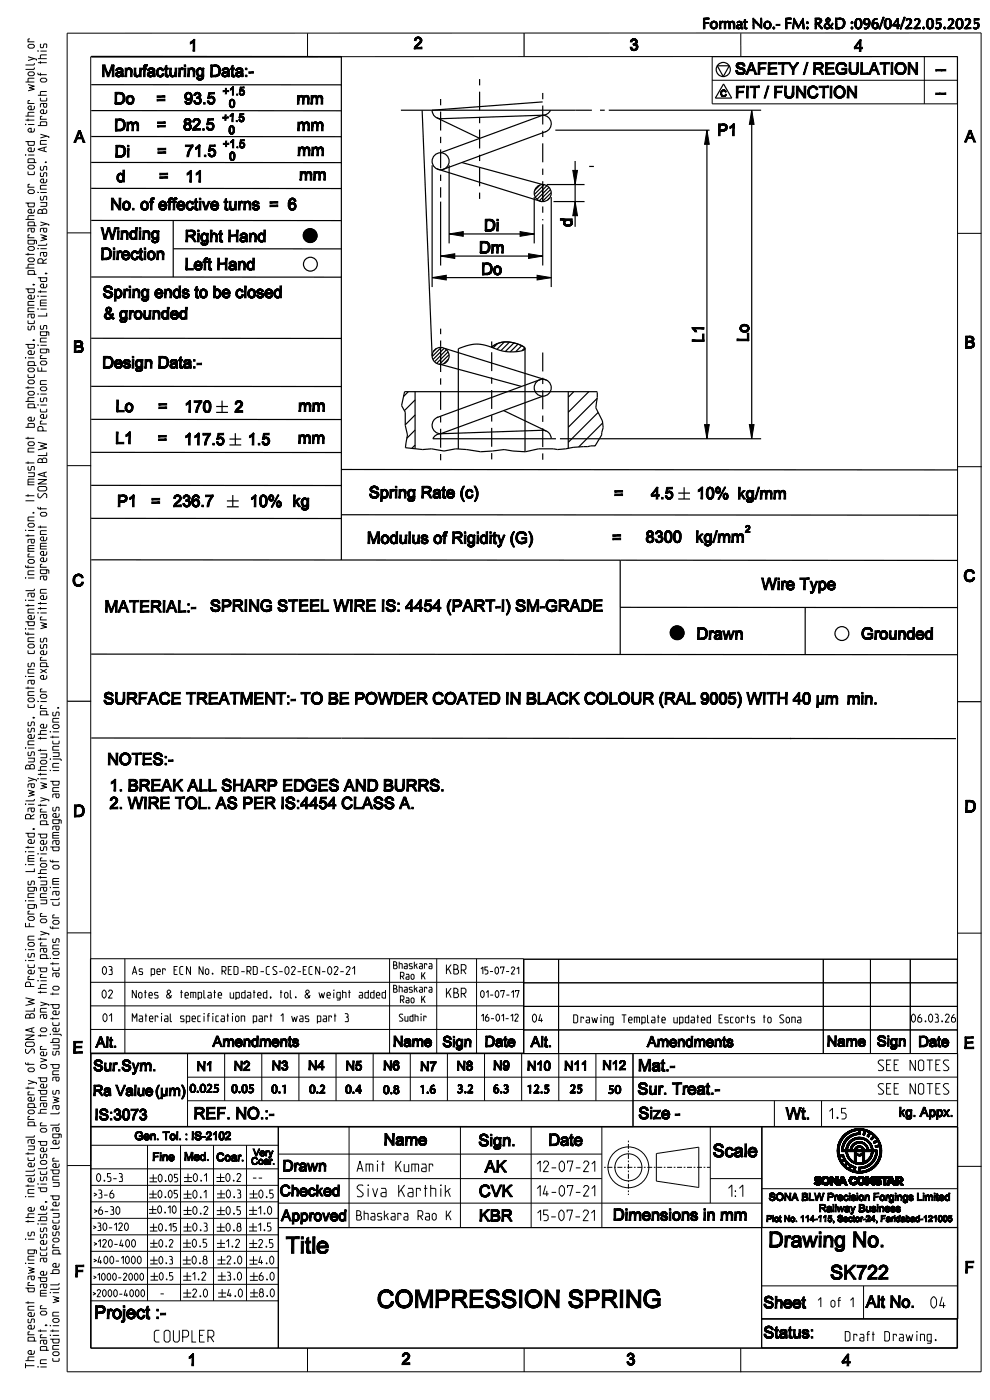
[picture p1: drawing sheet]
<svg xmlns="http://www.w3.org/2000/svg" width="210mm" height="297mm" viewBox="0 0 210 297" stroke-linecap="round" stroke-linejoin="round" font-family="sans-serif">
<defs><g id="words">
<text font-size="5.2" x="82" y="277.4">COMPRESSION SPRING</text>
<text font-size="4.9" x="57.9" y="265.9">Title</text>
<text font-size="4.5" x="160.5" y="264.6">Drawing No.</text>
<text font-size="4.2" x="176.1" y="271.4">SK722</text>
<g font-size="3.8">
<text x="150.2" y="245.4">Scale</text>
<text x="20" y="279.7">Project :-</text>
</g>
<g font-size="3.5">
<text x="40" y="10.9">1</text>
<text x="87.8" y="10.4">2</text>
<text x="133.5" y="10.7">3</text>
<text x="181.2" y="10.9">4</text>
<text x="21.5" y="16.3">Manufacturing Data:-</text>
<text x="160.4" y="15.8">SAFETY / REGULATION</text>
<text x="197.5" y="15.8">--</text>
<text x="24.1" y="22.1">Do</text>
<text x="33.1" y="22.1">=</text>
<text x="44.9" y="22.1">93.5</text>
<text x="62.9" y="22.1">mm</text>
<text x="160.4" y="20.8">FIT / FUNCTION</text>
<text x="197.5" y="20.8">--</text>
<text x="24.2" y="27.7">Dm</text>
<text x="33.2" y="27.6">=</text>
<text x="38.8" y="27.6">82.5</text>
<text x="63" y="27.7">mm</text>
<text x="152.1" y="28.8">P1</text>
<text x="15.7" y="30.2">A</text>
<text x="24.3" y="33.3">Di</text>
<text x="33.3" y="33.2">=</text>
<text x="45.1" y="33.2">71.5</text>
<text x="63" y="33">mm</text>
<text x="204.6" y="30.1">A</text>
<text x="24.7" y="38.6">d</text>
<text x="33.7" y="38.5">=</text>
<text x="39.3" y="38.7">11</text>
<text x="63.5" y="38.2">mm</text>
<text x="23.4" y="44.5">No. of effective turns</text>
<text x="21.4" y="50.8">Winding Right Hand</text>
<text x="101.6" y="53.7">Dm</text>
<text x="102.7" y="49">Di</text>
<text x="121.4" y="48.1" transform="rotate(-90 121.4 48.1)">d</text>
<text x="21.3" y="55.1">Direction</text>
<text x="39.2" y="57.3">Left Hand</text>
<text x="102.1" y="58.3">Do</text>
<text x="21.8" y="63.2">Spring ends to be closed</text>
<text x="22" y="67.7">&amp; grounded</text>
<text x="149.3" y="71.6" transform="rotate(-90 149.3 71.6)">L1</text>
<text x="15.5" y="74.8">B</text>
<text x="158.8" y="72.5" transform="rotate(-90 158.8 72.5)">Lo</text>
<text x="204.6" y="73.8">B</text>
<text x="21.7" y="78.1">Design Data:-</text>
<text x="24.5" y="87.4">Lo</text>
<text x="33.5" y="87.4">=</text>
<text x="63.2" y="87.3">mm</text>
<text x="24.4" y="94.1">L1</text>
<text x="33.4" y="94.1">=</text>
<text x="63.2" y="94.1">mm</text>
<text x="24.8" y="107.5">P1</text>
<text x="32" y="107.5">= 236.7</text>
<text x="62" y="107.5">kg</text>
<text x="78.2" y="105.7">Spring Rate (c)</text>
<text x="130.2" y="105.8">=</text>
<text x="138.1" y="105.9">4.5</text>
<text x="159" y="105.9">10%</text>
<text x="77.8" y="115.3">Modulus of Rigidity (G)</text>
<text x="129.8" y="115.2">=</text>
<text x="136.9" y="115.1">8300</text>
<text x="151.6" y="115.1">kg/mm</text>
<text x="15.3" y="124.3">C</text>
<text x="161.5" y="125.1">Wire Type</text>
<text x="204.4" y="123.4">C</text>
<text x="22.2" y="129.9">MATERIAL:-SPRING STEEL WIRE IS: 4454 (PART-I) SM-GRADE</text>
<text x="147.7" y="135.7">Drawn</text>
<text x="182.7" y="135.6">Grounded</text>
<text x="21.9" y="149.4">SURFACE TREATMENT:- TO BE POWDER COATED IN BLACK COLOUR (RAL 9005) WITH 40 µm</text>
<text x="179.6" y="149.4">min.</text>
<text x="22.7" y="162.3">NOTES:-</text>
<text x="23.2" y="167.8">1. BREAK ALL SHARP EDGES AND BURRS.</text>
<text x="15.5" y="173.3">D</text>
<text x="23.2" y="171.6">2. WIRE TOL. AS PER IS:4454 CLASS A.</text>
<text x="204.6" y="172.3">D</text>
<text x="15.4" y="223.4">E</text>
<text x="135.3" y="227.2">Mat.-</text>
<text x="204.4" y="222.5">E</text>
<text x="135.2" y="232.2">Sur. Treat.-</text>
<text x="41" y="237.4">REF. NO.:-</text>
<text x="135.4" y="237.4">Size -</text>
<text x="166.7" y="237.5">Wt.</text>
<text x="81.8" y="243">Name</text>
<text x="100.2" y="243.1">Sign.</text>
<text x="115.8" y="243">Date</text>
<text x="103.1" y="248.7">AK</text>
<text x="102" y="253.9">CVK</text>
<text x="102" y="259.1">KBR</text>
<text x="127.6" y="258.9">Dimensions in mm</text>
<text x="15.8" y="270.9">F</text>
<text x="204.6" y="270.1">F</text>
<text x="161.2" y="277.5">Sheet</text>
<text x="181.6" y="277.4">Alt No. 04</text>
<text x="160" y="283.9">Status:</text>
<text x="39.8" y="289.7">1</text>
<text x="85.2" y="289.5">2</text>
<text x="132.8" y="289.6">3</text>
<text x="178.6" y="289.7">4</text>
</g>
<g font-size="3.3">
<text x="19.8" y="227.2">Sur.Sym.</text>
<text x="20" y="237.6">IS:3073</text>
<text x="59.7" y="248.5">Drawn</text>
<text x="58.9" y="253.7">Checked</text>
<text x="75.3" y="253.9">Siva Karthik</text>
<text x="153.2" y="253.9">1:1</text>
<text x="58.8" y="259">Approved</text>
<text x="32.3" y="284.7">COUPLER</text>
</g>
<text font-size="3.2" x="148.9" y="6.1">Format No.- FM: R&amp;D :096/04/22.05</text>
<g font-size="3.1">
<text x="175.4" y="222">Name</text>
<text x="186" y="222">Sign</text>
<text x="20.3" y="222.2">Alt.</text>
<text x="45.1" y="222">Amendments</text>
<text x="83.3" y="222">Name</text>
<text x="93.8" y="222.1">Sign</text>
<text x="102.8" y="222">Date</text>
<text x="112.6" y="222.1">Alt.</text>
<text x="137.2" y="222.1">Amendments</text>
<text x="194.8" y="222">Date</text>
<text x="19.7" y="232.4">Ra Value</text>
<text x="32.9" y="232.5">(µm)</text>
</g>
<g font-size="2.9">
<text x="186.1" y="227.1">SEE NOTES</text>
<text x="186.1" y="232.1">SEE NOTES</text>
<text x="175.5" y="237.4">1.5</text>
<text x="75.3" y="248.6">Amit Kumar</text>
<text x="113.1" y="248.6">12-07-21</text>
<text x="113.1" y="253.8">14-07-21</text>
<text x="113.1" y="259">15-07-21</text>
</g>
<g font-size="2.8">
<text x="41.7" y="227.2">N1</text>
<text x="49.6" y="227.1">N2</text>
<text x="57.6" y="227">N3</text>
<text x="65.3" y="227">N4</text>
<text x="73.3" y="227.1">N5</text>
<text x="81.3" y="227">N6</text>
<text x="89.1" y="227.2">N7</text>
<text x="96.8" y="227.1">N8</text>
<text x="104.6" y="227">N9</text>
<text x="111.8" y="227.1">N10</text>
<text x="119.7" y="227.1">N11</text>
<text x="127.8" y="227">N12</text>
<text x="190.7" y="236.9">kg. Appx.</text>
</g>
<g font-size="2.6">
<text x="94.5" y="206.6">KBR</text>
<text x="94.5" y="211.6">KBR</text>
<text x="39.5" y="231.7">0.025</text>
<text x="48.4" y="231.8">0.05</text>
<text x="57" y="231.9">0.1</text>
<text x="65" y="231.9">0.2</text>
<text x="72.7" y="231.9">0.4</text>
<text x="80.7" y="232">0.8</text>
<text x="88.4" y="231.9">1.6</text>
<text x="96.4" y="231.8">3.2</text>
<text x="104" y="231.8">6.3</text>
<text x="111.1" y="231.9">12.5</text>
<text x="120.7" y="231.8">25</text>
<text x="128.8" y="232">50</text>
<text x="75.3" y="258.8">Bhaskara Rao K</text>
<text x="173.1" y="277.3">1 of 1</text>
<text x="177.4" y="284.5">Draft Drawing.</text>
</g>
<g font-size="2.4">
<text x="47.2" y="20.2">+1.5</text>
<text x="47.1" y="25.8">+1.5</text>
<text x="47.3" y="31.4">+1.5</text>
<text x="7.3" y="86.5" transform="rotate(-90 7.3 86.5)">photocopied, scanned, photographed or copied either wholly o</text>
<text x="9.9" y="105.6" transform="rotate(-90 9.9 105.6)">SONA BLW Precision Forgings Limited, Railway Business. Any breach of this</text>
<text x="7.3" y="184.9" transform="rotate(-90 7.3 184.9)">Limited, Railway Business, contains confidential information. It must not be</text>
<text x="9.9" y="191.7" transform="rotate(-90 9.9 191.7)">unauthorised party without the prior express written agreement of</text>
<text x="12.5" y="192" transform="rotate(-90 12.5 192)">claim of damages and injunctions.</text>
<text x="24.9" y="241.8">Gen. Tol. : IS-2102</text>
<text x="31.8" y="246.3">Fine</text>
<text x="38.8" y="246.2">Med. Coar.</text>
<text x="7.3" y="290.6" transform="rotate(-90 7.3 290.6)">The present drawing is the intellectual property of SONA BLW Precision Forgings</text>
<text x="9.9" y="290.6" transform="rotate(-90 9.9 290.6)">in part, or made accessible, disclosed or handed over to any third party or</text>
<text x="12.5" y="289.2" transform="rotate(-90 12.5 289.2)">condition will be prosecuted under legal laws and subjected to actions for</text>
</g>
<g font-size="2.2">
<text x="21.5" y="206.7">03</text>
<text x="27.7" y="206.7">As per ECN No. RED-RD-CS-02-ECN-02-21</text>
<text x="21.5" y="211.7">02</text>
<text x="27.7" y="211.7">Notes &amp; template updated, tol. &amp; weight added</text>
<text x="21.5" y="216.7">01</text>
<text x="27.7" y="216.7">Material specification part 1 was part 3</text>
<text x="112.8" y="216.8">04</text>
<text x="121.7" y="217">Drawing Template updated Escorts to Sona</text>
<text x="192.8" y="216.8">06.03.26</text>
<text x="20.2" y="250.7">0.5-3</text>
<text x="53.3" y="250.5">--</text>
<text x="19.6" y="254.1">&gt;3-6</text>
<text x="159" y="254.7">SONA BLW Precision Forgings Limited</text>
<text x="171.7" y="257.1">Railway Business</text>
</g>
<g font-size="2.1">
<text x="158" y="113">2</text>
<text x="53.3" y="245.2">Very</text>
<text x="52.7" y="247">Coar.</text>
<text x="19.6" y="257.6">&gt;6-30</text>
<text x="19.2" y="261">&gt;30-120</text>
<text x="19.4" y="268.1">&gt;400-1000</text>
<text x="19.4" y="264.6">&gt;120-400</text>
<text x="33.9" y="275.1">-</text>
</g>
<g font-size="2">
<text x="83" y="205.5">Bhaskara</text>
<text x="84.7" y="207.8">Rao K</text>
<text x="101.4" y="206.6">15-07-21</text>
<text x="83" y="210.5">Bhaskara</text>
<text x="84.7" y="212.8">Rao K</text>
<text x="101.4" y="211.6">01-07-17</text>
<text x="84.1" y="216.6">Sudhir</text>
<text x="101.4" y="216.6">16-01-12</text>
<text x="19.4" y="271.6">&gt;1000-2000</text>
<text x="19.4" y="275.1">&gt;2000-4000</text>
</g>
<g font-size="1.9">
<text x="152.8" y="20.5">C</text>
<text x="157" y="259.2">Plot No. 114-115, Sector-24, Faridabad-121005</text>
</g>
</g></defs>
<g fill="none" stroke="#000" stroke-width=".25">
<path d="M19.4 12h53v106.8M19.4 18h53M19.4 12.1h53.1M111.2 7v5M152.1 14h2.6l-1.3 2.2zM153.5 17.8l1.7 3h-3.5zM19.3 40h53.1M19.3 34.5h53.1M19.4 29h53M19.4 23.5h53M89.5 23.4h36.1M91.7 35.1v25.8"/>
<path d="M95.3 35.1v16.5M116 39.2h8M117.8 27.6h32.7M122 34.2v13.9M125 35.3h1M127.3 23.4h1M129.1 23.4h32.4M150 27.6v65.5M159.5 23.4v69.7M19.3 58.8h53.1M19.4 46.8h53M36.7 46.8v12"/>
<path d="M36.7 52.8h35.7M64.8 48.9l-.1 .1M64.8 51.1l2.1-2.1-2 2.1M65.1 48.7l-.6 .6M65.2 48.6l-.8 .8M65.3 48.6l-.9 .9M65.4 48.6l-1 1M65.5 48.5l-1.2 1.2M65.6 48.5l-1.3 1.3M65.7 48.5l-1.4 1.4M65.9 48.5l-1.6 1.6M66 48.5l-1.7 1.6"/>
<path d="M66 48.5l-1.7 1.7M66.1 48.5l-1.8 1.8M66.1 48.6l-1.7 1.7M66.2 48.6l-1.8 1.8M66.3 48.6l-1.9 1.9M66.4 48.6l-1.9 2M66.4 48.7l-1.9 1.9M66.5 48.7l-2 2M66.6 48.8l-2 2M66.7 48.8l-2.1 2.1M66.7 48.9l-2 2M66.8 48.9l-2.1 2.1"/>
<path d="M66.9 49l-2.1 2M66.9 49l-2.1 2.1M67 49.1l-2.1 2.1M67 49.2l-2 2M67 50.8l-.4 .4M67.1 49.2l-2 2.1M67.1 49.3l-2 2M67.1 49.3l-1.9 2M67.1 50.6l-.7 .7M67.1 49.4l-1.9 1.9M67.2 49.4l-2 1.9M67.2 50.5l-.9 .9"/>
<path d="M67.2 49.5l-1.9 1.9M67.2 49.5l-1.8 1.9M67.2 50.4l-1 1M67.2 49.6l-1.8 1.8M67.2 50.3l-1.1 1.1M67.2 49.7l-1.7 1.7M67.2 50.2l-1.2 1.2M67.2 49.8l-1.6 1.6M67.3 49.8l-1.7 1.6M67.3 50.1l-1.4 1.3M67.3 49.9l-1.6 1.5M67.3 50l-1.4 1.4"/>
<path d="M67.3 50l-1.5 1.4M91.7 58.9h25.2M93.5 42.8v13.5M93.5 54.3h21.6M95.3 49.6h18M113.3 41.8v9.8M115.1 47.6v8.7M116.9 41.8v19.1M117.4 42.8h6.6M19.3 71.8h53.1M19.3 96h53.1M19.3 89h53.1"/>
<path d="M19.3 82h53.1M45.9 86.2h2.5M45.9 87.5h2.5M47.1 85v2.5M48.7 93.1h2.5M48.7 94.4h2.5M49.9 91.9v2.5M72.4 99.6l130.7 .1M116.9 93.1h1M118.8 93.1h42.7M19.3 110h53.1M19.3 103h53.1"/>
<path d="M19.4 118.8h112.2M48.1 106.3h2.5M48.1 107.5h2.5M49.4 105v2.5M72.4 109.2l130.7 .1M131.6 118.8v20M131.6 118.8l71.5 .1M19.3 138.8l183.7 .1M131.6 128.8l71.5 .1M142.3 134.9l2-2-1.9 2.1M142.5 135.1l2-2-2 2.1M142.9 133l-.5 .5"/>
<path d="M143 132.9l-.7 .7M143.1 132.9l-.8 .8M143.2 132.8l-1 1M143.3 132.8l-1.1 1.1M143.4 132.8l-1.2 1.2M143.5 132.8l-1.3 1.3M143.6 132.8l-1.4 1.4M143.6 132.8l-1.4 1.5M143.7 132.8l-1.5 1.5M143.8 132.8l-1.6 1.6M144 132.8l-1.8 1.8M144.1 132.8l-1.9 1.9"/>
<path d="M144.1 132.9l-1.8 1.8M144.2 132.9l-1.9 1.9M144.3 132.9l-2 2M144.4 133l-2 2M144.5 133l-2.1 2.1M144.6 133.1l-2.1 2.1M144.7 133.2l-2.1 2.1 2.1-2.1M144.8 133.3l-2.1 2.1M144.8 133.4l-2 2M144.8 133.4l-2 2.1M144.9 133.4l-2.1 2.1M144.9 133.5l-2 2"/>
<path d="M144.9 135l-.5 .5M145 133.6l-2 2M145 134.8l-.8 .8M145 133.7l-1.9 1.9M145 134.7l-.9 .9M145 133.8l-1.8 1.8M145.1 133.8l-1.9 1.9M145.1 134.6l-1.1 1.1M145.1 133.9l-1.8 1.8M145.1 134.5l-1.2 1.2M145.1 134l-1.7 1.7M145.1 134.4l-1.3 1.3"/>
<path d="M145.1 134.1l-1.6 1.6M145.1 134.3l-1.4 1.4M145.1 134.2l-1.5 1.5M170.8 128.9v10M14.3 148.8h5M19.4 156.6l148.4 .1M167.6 156.7h35.2M203.1 148.9h5"/>
<circle cx="153.4" cy="14.7" r="1.5"/>
<circle cx="65.8" cy="50" r="1.47"/>
<circle cx="143.6" cy="134.2" r="1.47"/>
<circle cx="178.6" cy="134.4" r="1.47"/>
</g>
<g fill="none" stroke="#000" stroke-width=".21">
<path d="M14.2 7h193.9v284h-193.9zM19.2 12h183.9v274h-183.9zM39.3 20l.5-.1zM39.3 20l.6-.1zM39.3 20l.7-.2zM39.3 20l.4-.1zM39.3 20h.3l-.4 .1zM39.4 19.8h1.1zM39.4 19.8l1-.1zM39.4 19.8h.6l-.7 .2zM39.5 19.7h.8zM39.5 19.7h.9z"/>
<path d="M39.6 19.7l.6-.1zM39.6 19.7l.5-.1zM39.6 19.7h.7zM39.8 19.6h.3zM40 19.8h.5zM40.1 19.9l.4-.1zM40.2 19.9h.4zM40.3 19.9l.3 .1zM41.2 20l.4-.1zM41.2 20l.5-.1zM41.2 20l.6-.1zM41.2 20h.4z"/>
<path d="M41.2 20h.3l-.4 .1zM41.3 19.9l1.1-.1zM41.3 19.9l.6-.1zM41.3 19.9h.5l-.6 .1zM41.4 19.8l.9-.1zM41.4 19.8h1zM41.5 19.7h.7zM41.5 19.7l.6-.1zM41.5 19.7h.8zM41.6 19.6h.5zM41.6 19.6h.4zM41.7 19.6h.3z"/>
<path d="M41.9 19.8h.5zM42 19.9l.4-.1zM42.1 19.9h.4zM42.2 20h.3zM44.3 19.6l.2 .3-.5 1zM44.5 19.9l-.1 .7-.4 .3zM65.2 7.1v5M151.1 12v10h52v-10M151.1 17h52M156.1 14.9l.3 .1zM156.1 14.9l.3 .1-.3 .1zM156.1 15.1h.3z"/>
<path d="M156.1 15.1h.3l-.3 .1zM156.1 15.2h.4zM156.1 15.2l.4 .1zM156.2 15.3h.4zM156.2 13.9l.3-.1zM156.2 13.9h.3zM156.2 13.9l.3 .1zM156.2 14h.3zM156.2 13.8l.4-.1zM156.2 13.8h.3zM156.2 14.1h.4zM156.2 18.3h1.7l-1.4 .3z"/>
<path d="M156.2 18.3l.3 .3-.3 2.2zM156.2 14.2h.4zM156.2 14.2l.4-.1zM156.2 14.2h.5zM156.2 15.4h.4zM156.2 15.4h.5zM156.2 15.4h.5l-.4 .1zM156.2 13.7l.5-.1zM156.2 13.7l.4-.1zM156.2 13.7h.4zM156.3 14.2h.5zM156.3 14.2h.4z"/>
<path d="M156.3 13.6h.6zM156.3 13.6l.8-.1zM156.3 13.6h.5zM156.3 13.6h.4zM156.3 15.5h.6zM156.3 15.5h.5zM156.3 15.5l.5-.1zM156.3 15.5h.7zM156.3 14.3h.7zM156.3 14.3h.6zM156.3 14.3h.8zM156.3 13.5l1.4-.1z"/>
<path d="M156.3 13.5h1.5zM156.3 13.5h.8l-.8 .1zM156.4 14.4h.9zM156.4 14.4h1zM156.4 15.6l1.5-.1zM156.4 15.6l.9-.1zM156.4 15.6l.8-.1zM156.4 15.6l.7-.1zM156.4 15.6h1.4zM156.4 13.4h1.2zM156.4 13.4h1.3zM156.4 14.4h1.1z"/>
<path d="M156.5 15.7l1.3-.1zM156.5 15.7h1.2zM156.5 13.4l1-.1zM156.5 13.4h1.1zM156.5 14.5h1.1zM156.5 18.6l1.4-.3v.3zM156.5 19.6l1.2-.2v.2zM156.5 19.4h1.2l-1.2 .2zM156.5 19.4l-.3 1.4zM156.5 18.6v.8l-.3 1.4zM156.5 19.6v1.2h-.3zM156.6 15.7h1.1z"/>
<path d="M156.6 15.7h1zM156.6 13.3h.8zM156.6 13.3h.9zM156.6 14.5h1.1zM156.7 15.8l.9-.1zM156.7 13.3h.6zM156.7 13.3h.7zM156.7 14.6l1-.1zM156.8 13.3h.4zM156.8 13.3h.5zM156.8 15.8l.8-.1zM156.8 15.8h.6z"/>
<path d="M156.8 14.6h1zM156.9 13.3h.3zM157 15.8h.4zM157 15.8h.3zM157 14.6h.9zM157.1 13.5h.7zM157.1 7.1v5M157.2 14.7l.7-.1zM157.2 13.6l.6-.1zM157.3 14.7h.6zM157.3 15.5h.6zM157.3 13.6h.6z"/>
<path d="M157.4 15.5h.5zM157.4 14.7h.5zM157.4 15.8l.2-.1zM157.4 13.6h.5zM157.4 14.8l.5-.1zM157.4 15.5l.6-.1zM157.5 13.7h.4zM157.5 15.4h.5zM157.5 14.8l.4-.1zM157.6 13.7l.4 .1zM157.6 14.8h.4zM157.6 13.8l.4 .1z"/>
<path d="M157.6 14.9h.4zM157.6 15.4l.4-.1zM157.6 15.4h.4zM157.6 13.9l.4 .1zM157.6 14.9l.4 .1zM157.7 15l.4 .1zM157.7 15.2h.3zM157.7 15.2l.3 .1h-.4zM157.7 15.1h.4l-.1 .1zM157.7 15.1l.3 .1h-.3zM158.4 18.3h.3l-.3 2.5zM158.7 18.3v2.5h-.3z"/>
<path d="M158.8 15l-.2 .8h-.4zM158.8 15l1-.3 .1 .3zM158.9 14.7h.9l-1 .3zM158.9 14.7l-.7 1.1zM159.1 18.3h2l-2 .3zM159.1 18.6l2-.3-1.2 .3zM159.2 13.3h.3l-.2 .2zM159.2 13.3l.1 .2-1.1 2.3zM159.2 14l-1 1.8zM159.3 13.8l-1.1 2zM159.3 13.5l-1.1 2.3zM159.5 13.3l-.1 .3z"/>
<path d="M159.5 13.3l-.1 .5zM159.5 13.3v.6zM159.5 13.3v.8zM159.5 13.3l.3 1.4-.3-.6zM159.5 13.3l.4 1.7zM159.5 13.3l.7 2.5zM159.5 13.3l1 2.5h-.3zM196.1 12v10M39.2 20.3l.4-.2zM39.2 20.3l.3-.1v.1zM39.2 20.3h.3l-.3 .1zM39.2 20.4l.3-.1v.1z"/>
<path d="M39.2 20.6l.3-.2zM39.2 20.4h.3l-.3 .2zM39.2 20.6h.3zM39.2 20.6h.3l-.3 .2zM39.2 20.1l.4-.1zM39.2 20.1h.4l-.4 .2zM39.2 20.8l.4-.1zM39.2 20.8h.4zM39.2 20.8h.4l-.3 .1zM39.2 21.5l.4 .1zM39.2 21.5l.4 .1-.4 .1zM39.2 21.7h.4z"/>
<path d="M39.2 21.7h.4l-.3 .1zM39.3 21.8l.3-.1zM39.3 21.8h.4zM39.3 21.8h.4l-.4 .1zM39.3 20.9h.4zM39.3 20.9h.5zM39.3 20.9h.5l-.4 .1zM39.3 31.1l1.7-.3v.2zM39.3 30.8h1.7l-1.7 .3zM39.3 31.1l1.7-.1zM39.3 21.9h.8zM39.3 21.9h.7z"/>
<path d="M39.3 21.9h.6zM39.3 21.9h.5zM39.3 21.9l.5-.1zM39.3 21.9l.4-.1zM39.3 21.9h1.2zM39.4 21h1zM39.4 21l.7-.1zM39.4 21l.6-.1zM39.4 21l.5-.1zM39.4 21l1 .1h-.9zM39.4 22l1.1-.1zM39.4 22h1z"/>
<path d="M39.5 21.1h.9zM39.5 21.1h.8zM39.5 21.1l.7 .1zM39.5 22.1l.9-.1zM39.5 22.1h.8zM39.6 21.2h.6zM39.6 21.2h.5zM39.6 22.1h.7zM39.6 22.1h.6zM39.7 33.1h.3l-.3 .1zM39.7 33.2l.3-.1v.1zM39.7 32.9h.3v.2z"/>
<path d="M39.7 32.9l.3 .2h-.3zM39.7 21.2h.4zM39.7 32.7l.4-.1v.1zM39.7 32.7h.4l-.1 .2zM39.7 32.7l.3 .2h-.3zM39.8 22.1h.4zM39.8 22.1h.2zM39.8 32.5l.4-.2-.1 .3zM39.8 32.5l.3 .1-.4 .1zM39.9 32.3l.4-.2-.1 .2zM39.9 32.3h.3l-.4 .2zM39.9 21.2h.2z"/>
<path d="M39.9 32.1h.4l-.4 .2zM40 31.9h.4l-.1 .2zM40 31.9l.3 .2h-.4zM40.1 21.9l.5-.1zM40.1 20.9h.4zM40.1 21.8h.5zM40.1 31.7h.4l-.1 .2zM40.1 31.7l.3 .2h-.4zM40.2 20.9l.6-.1zM40.2 21.8l.4-.1zM40.2 31.5h.4l-.1 .2zM40.2 31.5l.3 .2h-.4z"/>
<path d="M40.3 20h.3zM40.3 21.6h.4l-.1 .1zM40.3 21.6l.3 .1h-.3zM40.3 31.4l.4-.1-.1 .2zM40.3 31.4l.3 .1h-.4zM40.3 21.6h.4zM40.4 20.1l.2-.1 .1 .1zM40.4 20.1h.3zM40.4 20.7l.4-.1v.2zM40.4 20.7l.4 .1zM40.4 21.5l.3-.1v.2zM40.4 21.5l.3 .1z"/>
<path d="M40.4 21.4h.3zM40.4 20.2l.3-.1v.1zM40.4 20.2h.3zM40.4 20.6h.4l-.4 .1zM40.4 21.3l.4-.1-.1 .2zM40.4 21.3l.3 .1zM40.4 20.3l.3-.1-.2 .2zM40.4 20.5l.4-.1v.2zM40.4 20.5l.4 .1h-.4zM40.4 31.2h.4l-.1 .1zM40.4 31.2l.3 .1-.4 .1zM40.5 20.4l.2-.2 .1 .2z"/>
<path d="M40.5 20.4h.3l-.4 .1zM40.5 21.2l.3-.2v.2zM40.5 21.2h.3l-.4 .1zM40.5 20.9l.3-.1zM40.5 21l.3-.2zM40.5 21l.3-.2v.2zM40.5 21h.3l-.3 .2zM40.6 31.1l.4-.1-.2 .2zM40.6 31.1l.2 .1h-.4zM41.1 21.4h.3v.1zM41.1 21.4l.3 .1-.3 .1zM41.1 20.2h.4z"/>
<path d="M41.1 21.6h.4zM41.1 21.6h.4l-.3 .1zM41.1 20.1l.4-.1zM41.1 20.1h.4zM41.1 20.1l.4 .1h-.4zM41.2 21.7h.3zM41.2 21.7l.4 .1zM41.3 21.8h.3zM41.3 21.8h.4zM41.3 21.8h.4l-.4 .1zM41.3 21.9h1.2zM41.3 21.9h.7z"/>
<path d="M41.3 21.9h.6zM41.3 21.9h.5zM41.3 21.9h1.2l-.2 .1zM41.3 21.9l1 .1zM41.5 22h.8zM41.5 22l.7 .1zM41.5 31.4l.6-.1zM41.5 31.7l.3-.2zM41.5 31.7l.5-.3zM41.5 31.4h.5l-.5 .3zM41.6 22.1h.6zM41.6 31.3h.5z"/>
<path d="M41.7 20.9l.6-.1zM41.7 20.9l.6-.2zM41.7 20.9l.7-.3zM41.7 22.1h.5zM41.7 22.1h.4zM41.7 31.2l.7-.5zM41.7 31.2l.7-.5-.3 .6zM41.7 20.6v.3zM41.8 20.6h.6zM41.8 20.6h.6l-.7 .3zM41.8 31.2l.6-.5zM41.8 20.9h.7z"/>
<path d="M41.8 20.9l.6-.1zM41.9 20.6h.5zM41.9 20.9h.6zM41.9 31.1l.5-.4zM42 20.6h.4zM42 21.9l.6-.1zM42 20.9h.5zM42 20.6l.5-.1zM42.1 21.8h.5zM42.1 30.9l.3-.2-.4 .3zM42.1 20.9h.5zM42.1 20.5h.4z"/>
<path d="M42.1 30.8l.3-.1zM42.2 21l.4-.1zM42.2 21.8l.4-.1zM42.2 20l.4 .1zM42.2 30.7h.2l-.3 .1zM42.2 20.1h.4zM42.2 20.4h.4zM42.2 20.4l.3 .1zM42.3 20.2h.3zM42.3 20.3l.3-.1zM42.3 20.3h.3zM42.3 20.3l.3 .1z"/>
<path d="M42.3 21h.3zM42.3 21.1h.4zM42.3 21.6l.4-.1-.1 .2zM42.3 21.6l.3 .1zM42.4 21.2h.3zM42.4 21.6l.3-.1-.4 .1zM42.4 21.3h.3zM42.4 21.5l.3-.2v.2zM42.4 21.5h.3zM42.4 21.4l.3-.1zM42.4 30.7l-.3 2.5v-1.9zM42.4 30.7v2.5h-.3z"/>
<path d="M43.2 21.8h.3l-.3 .3zM43.4 32.9h.3l-.3 .3zM43.5 21.8v.3h-.3zM43.7 32.9v.3h-.3zM44 21.4l.3 .1zM44 21.4l.3 .1-.3 .1zM44 21.6h.4zM44 21.6h.4l-.3 .1zM44 20.9l.5-.1zM44 20.9l.6-.1zM44 20.9l.6-.2zM44 20.9l.4-.3 .2 .1z"/>
<path d="M44 20.9h.4zM44.1 21.7h.3zM44.1 21.7l.4 .1zM44.1 21.8h.4zM44.1 21.8h.5zM44.1 21.8h.5l-.4 .1zM44.2 32.6l.3 .1zM44.2 32.6l.3 .1h-.3zM44.2 32.7l.3 .1zM44.2 32.7l.3 .1-.3 .1zM44.2 32l.5-.1zM44.2 32l.6-.1z"/>
<path d="M44.2 32l.4-.2 .2 .1zM44.2 32h.4zM44.2 21.9h1.1zM44.2 21.9h.7zM44.2 21.9h.6zM44.2 21.9h.5zM44.2 21.9l1.1 .1zM44.2 32.9l.4-.1zM44.2 32.9h.4zM44.5 30.8l.2 .3-.5 .9zM44.7 31.1l-.1 .7-.4 .2zM48.7 26.9h.4z"/>
<path d="M48.8 28.3h.4zM48.8 28.3h.3zM48.8 28.3h.7zM48.8 26.8h.7zM48.8 26.8l.3 .1zM48.8 26.8h.6zM48.8 26.8l.6-.1zM48.8 28.4l.7-.1zM48.8 28.4h.7zM48.9 28.4h.6zM48.9 28.4h.5zM48.9 26.7h.4z"/>
<path d="M48.9 26.7h.5zM49 26.7h.2zM49 26.7h.3zM49 28.4h.4zM49 28.4h.3zM49.1 28.4h.2zM49.1 28.4h.1zM49.1 26.9h.4zM49.2 26.9h.3zM49.2 28.3l.4-.1zM49.3 26.9h.3zM49.3 28.3l.3-.1z"/>
<path d="M49.3 27h.3zM49.3 28.2h.3zM49.4 27h.2zM49.4 28.1h.3zM49.4 27.1h.3zM49.4 28.1l.3-.1zM49.5 27.2h.2zM49.5 28h.2zM49.5 27.2l.2 .1zM49.5 27.3h.2zM49.5 27.9h.2zM49.5 27.9l.2 .1z"/>
<path d="M49.5 27.4l.2-.1v.2zM49.5 27.4l.2 .1zM49.5 27.5h.2zM49.5 27.7l.2-.1v.1zM49.5 27.7h.2zM49.5 27.8l.2-.1v.2zM49.5 27.8l.2 .1zM49.5 27.6l.2-.1v.1zM49.5 27.6h.2zM121.5 36.2h1l-.5 3zM150 27.6l.5 3h-1zM159.5 23.4l.5 3h-1z"/>
<path d="M14.3 49.4h5M91.7 58.9l3-.5v1zM93.5 54.3l3-.5v1zM95.3 49.6l3-.5v1zM110.3 49.1l3 .5-3 .5zM112.1 53.8l3 .5-3 .5zM113.9 58.4l3 .5-3 .5zM122 42.8l.5 3h-1zM203.1 49.5h5.1M14.3 98.8h5M39.4 92.5h.6zM39.4 92.8l.3-.1z"/>
<path d="M39.4 92.8l.5-.2zM39.4 92.5l.5 .1-.5 .2zM39.5 85.6l.6-.1zM39.5 85.9l.3-.1zM39.5 85.9l.5-.2zM39.5 85.6l.5 .1-.5 .2zM39.5 92.5h.5zM39.6 85.6l.5-.1zM39.6 92.4l.7-.5zM39.6 92.4l.7-.5-.3 .6zM39.7 85.5l.7-.5zM39.7 85.5l.7-.5-.3 .5z"/>
<path d="M39.7 92.3l.6-.4zM39.8 85.4l.6-.4zM39.9 92.2l.4-.3zM39.9 85.3l.5-.3zM40 92.1l.3-.2-.4 .3zM40.1 92l.2-.1zM40.1 85.2l.3-.2-.4 .2zM40.1 91.9h.2l-.2 .1zM40.2 85.1l.2-.1zM40.2 85h.2l-.2 .1zM40.3 91.9l-.3 2.5v-1.9zM40.3 91.9v2.5h-.3z"/>
<path d="M40.4 85l-.3 2.5v-2zM40.4 85v2.5h-.3zM41.2 85.3l1.6-.3v.3zM41.2 85h1.6l-1.6 .3zM41.2 85.3h1.6zM41.3 92.5h.6zM41.3 92.8l.3-.1zM41.3 92.8l.5-.2zM41.3 92.5l.5 .1-.5 .2zM41.4 92.5h.5zM41.5 87.3h.4l-.4 .2zM41.5 87.5l.4-.2v.2z"/>
<path d="M41.6 87.2l.3-.1v.2zM41.6 87.2l.3 .1h-.4zM41.6 92.4l.7-.5zM41.6 92.4l.7-.5-.4 .6zM41.6 87l.4-.2-.1 .2zM41.6 87h.3v.1zM41.6 87l.3 .1-.3 .1zM41.7 86.8l.3-.2v.2zM41.7 86.8h.3l-.4 .2zM41.7 92.3l.6-.4zM41.7 86.6l.4-.2-.1 .2zM41.7 86.6h.3l-.3 .2z"/>
<path d="M41.8 92.2l.5-.3zM41.8 86.4h.3l-.4 .2zM41.9 86.2h.3l-.1 .2zM41.9 86.2l.2 .2h-.3zM41.9 92.1l.4-.2-.4 .3zM42 86h.3l-.1 .2zM42 86l.2 .2h-.3zM42 92l.3-.1zM42.1 91.9h.2l-.3 .1zM42.1 85.8h.3l-.1 .2zM42.1 85.8l.2 .2h-.3zM42.2 85.6h.4l-.2 .2z"/>
<path d="M42.2 85.6l.2 .2h-.3zM42.3 91.9l-.4 2.5v-1.9zM42.3 91.9v2.5h-.4zM42.3 85.5l.4-.1-.1 .2zM42.3 85.5l.3 .1h-.4zM42.4 85.3h.4l-.1 .1zM42.4 85.3l.3 .1-.4 .1zM43 92.2l1.7-.3v.3zM43 91.9h1.7l-1.7 .3zM43 92.2h1.7zM43.1 86.1l.4-.2zM43.1 86.1l.3-.1v.1z"/>
<path d="M43.1 86.1h.3l-.3 .2zM43.1 86.3l.3-.2v.2zM43.1 86.4l.3-.1v.1zM43.1 86.3h.3l-.3 .1zM43.1 86.4h.3v.1zM43.1 86.4l.3 .1-.3 .1zM43.1 86.6l.3-.1 .1 .2zM43.1 86.6l.4 .1h-.3zM43.2 85.9l.3-.2zM43.2 85.9h.3l-.4 .2zM43.2 86.7h.3v.1zM43.2 86.7l.3 .1-.3 .1z"/>
<path d="M43.2 85.7l.3-.1zM43.2 85.7h.3zM43.2 85.7h.3l-.3 .2zM43.2 86.9h.3zM43.2 86.9h.3l-.3 .1zM43.2 85.5l.4-.1zM43.2 85.5h.4zM43.2 85.5l.3 .1-.3 .1zM43.2 87l.3-.1zM43.2 87h.3zM43.3 85.4h.4zM43.3 85.4h.3l-.4 .1z"/>
<path d="M43.3 87.1h.3zM43.3 87.1l.4 .1zM43.3 85.3h.5zM43.3 85.3l.6-.1zM43.3 85.3h.4zM43.3 85.3l.4 .1h-.4zM43.3 87.2h.4zM43.4 87.3h.6zM43.4 87.3h.5zM43.4 87.3h.4zM43.4 87.3h1.1zM43.4 94.2h.3l-.3 .2z"/>
<path d="M43.4 94.4l.3-.2v.2zM43.4 85.2h1zM43.4 85.2h.5l-.6 .1zM43.4 94.1l.3-.1v.2zM43.4 94.1l.3 .1h-.3zM43.4 93.9l.4-.2v.2zM43.4 93.9h.4l-.1 .1zM43.4 93.9l.3 .1-.3 .1zM43.5 85.1h.9zM43.5 85.1h.8zM43.5 85.1l.9 .1zM43.5 87.4l1-.1z"/>
<path d="M43.5 87.4h.9zM43.5 93.7l.4-.2-.1 .2zM43.5 93.7h.3l-.4 .2zM43.5 87.4h.8zM43.6 93.5l.4-.2-.1 .2zM43.6 93.5h.3l-.4 .2zM43.6 85.1l.6-.1zM43.6 85.1l.5-.1zM43.6 85.1h.7zM43.6 87.5l.7-.1zM43.6 93.3h.4l-.4 .2zM43.7 85h.3z"/>
<path d="M43.7 85h.4zM43.7 87.5l.6-.1zM43.7 87.5h.5zM43.7 93.1h.4l-.1 .2zM43.7 93.1l.3 .2h-.4zM43.8 87.5h.4zM43.8 85h.2zM43.8 92.9h.4l-.1 .2zM43.8 92.9l.3 .2h-.4zM43.8 87.5h.3zM43.9 92.7h.4l-.1 .2zM43.9 92.7l.3 .2h-.4z"/>
<path d="M43.9 85.2h.6zM44 85.3l.5-.1zM44 87.3l.5-.1zM44 92.5h.4l-.1 .2zM44 92.5l.3 .2h-.4zM44.1 85.3h.4zM44.1 87.2h.4zM44.1 92.4l.4-.1-.1 .2zM44.1 92.4l.3 .1h-.4zM44.2 85.4h.4zM44.2 87.2l.4-.1zM44.3 92.2h.4l-.2 .1z"/>
<path d="M44.3 92.2l.2 .1-.4 .1zM44.3 85.4l.3 .1zM44.3 87.1l.4-.1-.1 .1zM44.3 85.5h.3zM44.3 87h.4zM44.3 85.6l.3-.1 .1 .1zM44.3 85.6h.4zM44.3 86.9l.4-.1v.2zM44.3 86.9l.4 .1zM44.4 85.7h.3zM44.4 86.9l.3-.1zM44.4 85.8l.3-.1v.1z"/>
<path d="M44.4 85.8h.3zM44.4 85.9l.3-.1v.1zM44.4 85.9h.3l-.3 .1zM44.4 86.7h.3l-.3 .1zM44.4 86.8l.3-.1v.1zM44.4 86.8h.3zM44.4 86l.3-.1v.2zM44.4 86l.3 .1h-.3zM44.4 86.1h.3l-.3 .2zM44.4 86.4l.3-.1v.2zM44.4 86.4l.3 .1h-.3zM44.4 86.5h.3v.2z"/>
<path d="M44.4 86.5l.3 .2h-.3zM44.4 86.3l.3-.2v.2zM44.4 86.3h.3l-.3 .1zM45.1 94.1h.4l-.4 .3zM45.1 94.4l.4-.3v.3zM45.9 93.7l.4 .1zM45.9 93.7l.4 .1-.3 .1zM46 93.9h.3zM46 93.9h.3l-.3 .1zM46 93.2l.5-.1zM46 93.2l.6-.2zM46 93.2l.3-.3 .3 .1z"/>
<path d="M46 93.2h.4zM46 94h.4zM46 94l.4 .1zM46.1 94.1h.4zM46.1 94.1l.4 .1zM46.1 94.1l.4 .1h-.3zM46.2 94.2h1.1zM46.2 94.2h.6zM46.2 94.2h.5zM46.2 94.2h.4zM46.2 94.2l1 .1zM46.2 91.9h1.2l-.9 .3z"/>
<path d="M46.2 91.9l.3 .3-.5 1zM46.3 94.3h.9zM46.3 94.3h.8zM46.3 94.3l.8 .1zM46.3 92.9h.9zM46.3 92.9l1 .1zM46.3 92.9l.4 .1zM46.4 94.4h.7zM46.4 94.4h.5zM46.4 92.8h.7zM46.4 92.8l.8 .1zM46.5 92.2l.9-.3v.3z"/>
<path d="M46.5 92.2l-.2 .7-.3 .3zM46.6 92.8l.3-.1zM46.6 92.8h.5zM46.6 94.4h.3zM46.6 94.4h.2zM46.6 93h.1zM46.7 92.7h.2zM46.7 93h.6zM46.8 93h.5zM46.8 94.2l.6-.1zM46.9 94.4h.2zM46.9 94.1l.5-.1z"/>
<path d="M46.9 93.1l.4-.1 .1 .1zM46.9 93.1h.5zM47 93.1h.4zM47.1 93.2l.3-.1 .1 .1zM47.1 93.2h.4zM47.1 94h.3zM47.1 93.3l.4-.1zM47.1 93.9h.4l-.1 .1zM47.1 93.9l.3 .1h-.3zM47.2 93.4l.3-.2v.2zM47.2 93.4h.3l-.3 .1zM47.2 93.8l.3-.1v.2z"/>
<path d="M47.2 93.8l.3 .1h-.4zM47.2 93.5l.3-.1 .1 .1zM47.2 93.5h.4zM47.2 93.7l.4-.2-.1 .2zM47.2 93.7h.3l-.3 .1zM47.2 93.6l.4-.1-.4 .2zM49.8 87.4l1.7-.2-1.7 .3zM49.8 87.5l1.7-.3v.3zM49.9 87.3l1.6-.1zM49.9 87.3l.4-.2zM49.9 85.7l.3-.1v.1zM49.9 85.6l.4-.1z"/>
<path d="M49.9 85.6l.3-.1zM49.9 85.6h.3l-.3 .1zM49.9 87.1l.5-.1zM49.9 87.1h.4l-.4 .2zM50 85.4l.4-.1zM50 85.4l.5-.1zM50 85.4h.3zM50 85.4l.3 .1-.4 .1zM50 85.3l.7-.1zM50 85.3l1.2-.1zM50 85.3h.6zM50 85.3h.5l-.5 .1z"/>
<path d="M50.1 86.9h.4zM50.1 86.9l.3 .1-.5 .1zM50.1 85.2l1-.1zM50.1 85.2h1.1zM50.1 85.2h1.1l-1.2 .1zM50.1 86.9l.5-.1zM50.2 86.8l.5-.1zM50.2 85.1l.8-.1zM50.2 85.1h.9zM50.3 86.7l.6-.1zM50.3 86.7l.6-.1-.2 .1zM50.4 85h.4z"/>
<path d="M50.4 85h.6zM50.4 86.6l.6-.1zM50.5 85h.3zM50.6 86.5l.5-.1zM50.6 86.4h.5zM50.7 85.2h.5zM50.7 86.3h.5zM50.8 85.3l.4-.1zM50.8 86.2h.5zM50.8 86.2l.5-.1zM50.9 85.3l.3-.1 .1 .1zM50.9 85.3h.4z"/>
<path d="M50.9 86.1h.4zM51 86.1l.4-.1zM51 86.1h.3zM51 86h.4zM51 85.4h.4zM51.1 85.9l.3-.1v.2zM51.1 85.9l.3 .1h-.4zM51.1 85.4h.3zM51.1 85.5l.3-.1v.1zM51.1 85.5h.3zM51.1 85.8h.3l-.3 .1zM51.1 85.6l.3-.1z"/>
<path d="M51.1 85.8l.4-.1-.1 .1zM51.1 85.8h.3zM51.1 85.7l.3-.2 .1 .2zM51.1 85.7h.4zM52.9 92.5h.6zM52.9 92.8l.3-.1zM52.9 92.8l.5-.2zM52.9 92.5l.5 .1-.5 .2zM53 92.5h.5zM53.2 92.4l.6-.5zM53.2 92.4l.6-.5-.3 .6zM53.2 92.3l.6-.4z"/>
<path d="M53.4 92.2l.4-.3zM53.5 92.1l.3-.2-.3 .3zM53.6 92l.2-.1zM53.6 91.9h.2l-.2 .1zM53.8 91.9l-.3 2.5v-1.9zM53.8 91.9v2.5h-.3zM54.8 94.1h.3l-.3 .3zM54.8 94.4l.3-.3v.3zM55.6 93.7l.3 .1zM55.6 93.7l.3 .1-.3 .1zM55.6 93.9h.4zM55.6 93.9h.4l-.3 .1z"/>
<path d="M55.6 93.2l.5-.1zM55.6 93.2l.6-.1zM55.6 93.2l.6-.2zM55.6 93.2l.4-.3 .2 .1zM55.6 93.2h.4zM55.7 94h.3zM55.7 94l.4 .1zM55.7 94.1h.4zM55.7 94.1l.5 .1zM55.7 94.1l.5 .1h-.4zM55.8 94.2h1.2zM55.8 94.2h.7z"/>
<path d="M55.8 94.2h.6zM55.8 94.2h.5zM55.8 94.2l1.1 .1zM55.9 91.9h1.2l-1 .3zM55.9 91.9l.2 .3-.5 1zM56 94.3h.9zM56 94.3h.8zM56 94.3l.7 .1zM56 92.9h.9zM56 92.9l1 .1zM56 92.9l.4 .1zM56.1 94.4h.6z"/>
<path d="M56.1 94.4h.5zM56.1 92.8h.6zM56.1 92.8l.8 .1zM56.1 92.2l1-.3v.3zM56.1 92.2l-.1 .7-.4 .3zM56.2 92.8l.4-.1zM56.2 92.8h.5zM56.2 94.4h.4zM56.2 94.4h.3zM56.2 93h.2zM56.3 92.7h.3zM56.4 93h.6z"/>
<path d="M56.5 93h.5zM56.5 94.2l.5-.1zM56.6 94.4h.1zM56.6 94.1l.5-.1zM56.6 93.1l.4-.1 .1 .1zM56.6 93.1h.5zM56.7 93.1h.4zM56.7 93.2l.4-.1 .1 .1zM56.7 93.2h.5zM56.7 94h.4zM56.8 93.3l.4-.1zM56.8 93.9h.4l-.1 .1z"/>
<path d="M56.8 93.9l.3 .1h-.4zM56.9 93.4l.3-.2v.2zM56.9 93.4h.3l-.3 .1zM56.9 93.8l.3-.1v.2zM56.9 93.8l.3 .1h-.4zM56.9 93.5l.3-.1v.1zM56.9 93.5h.3zM56.9 93.7l.3-.2v.2zM56.9 93.7h.3l-.3 .1zM56.9 93.6l.3-.1-.3 .2zM149.5 90.1h1l-.5 3zM159 90.1h1l-.5 3z"/>
<path d="M203.1 99h5.2M53.3 105.6h.7zM53.3 105.9l.4-.1zM53.3 105.9l.5-.2zM53.3 105.6l.5 .1-.5 .2zM53.5 105.6h.5zM53.6 105.5l.7-.5zM53.6 105.5l.7-.5-.3 .6zM53.7 105.4l.6-.4zM53.8 105.3l.5-.3zM54 105.2l.3-.2-.4 .3zM54 105.1l.3-.1z"/>
<path d="M54.1 105h.2l-.3 .1zM54.3 105l-.3 2.5v-1.9zM54.3 105v2.5h-.3zM55.1 106.1l.3-.2zM55.1 106.1l.3-.1v.1zM55.1 106.1h.3l-.3 .2zM55.1 106.3l.3-.2v.2zM55.1 106.5l.3-.2v.1zM55.1 106.3h.3l-.3 .2zM55.1 106.5l.3-.1v.2zM55.1 106.5l.3 .1h-.3zM55.1 106.6h.3v.1z"/>
<path d="M55.1 106.6l.3 .1-.3 .1zM55.1 105.9l.3-.1zM55.1 105.9h.3l-.3 .2zM55.1 106.8l.3-.1v.1zM55.1 106.8h.3l-.3 .1zM55.1 105.7l.4-.1zM55.1 105.7h.3zM55.1 105.7l.3 .1-.3 .1zM55.1 106.9h.3zM55.1 106.9h.3l-.2 .1zM55.1 105.6l.4-.1zM55.1 105.6h.4l-.4 .1z"/>
<path d="M55.2 107l.2-.1zM55.2 107l.3 .1zM55.2 105.5l.4-.1zM55.2 105.5h.3l-.4 .1zM55.2 107.1h.3zM55.2 107.1l.4 .1zM55.3 105.3h.5zM55.3 105.3h.6zM55.3 105.3h.4zM55.3 105.3l.3 .1-.4 .1zM55.3 107.2l.4 .1zM55.3 107.3h.7z"/>
<path d="M55.3 107.3h.6zM55.3 107.3h.5zM55.3 107.3h1.1zM55.3 105.2h1.1zM55.3 105.2l.6 .1h-.6zM55.4 107.4l1-.1zM55.4 105.2l.9-.1zM55.4 105.2l.8-.1zM55.4 105.2h1zM55.4 107.4h.9zM55.5 107.5l.8-.1zM55.5 107.5h.7z"/>
<path d="M55.5 105.1h.6zM55.5 105.1h.5zM55.5 105.1h.7zM55.6 105.1l.4-.1zM55.6 105.1h.4zM55.6 107.5h.6zM55.6 107.5h.5zM55.7 107.5h.4zM55.7 105h.3zM55.8 107.5h.3zM55.8 107.5h.2zM55.9 105.3h.5z"/>
<path d="M56 105.3h.4zM56 107.3l.5-.1zM56 105.3h.5zM56.1 105.4h.4zM56.1 107.2l.4-.1zM56.2 105.5h.3zM56.2 107.1l.4-.1-.1 .1zM56.3 105.5h.2zM56.3 107.1l.3-.1zM56.3 105.6l.2-.1 .1 .1zM56.3 105.6h.3zM56.3 107l.3-.2v.2z"/>
<path d="M56.3 107h.3zM56.3 105.7h.3zM56.3 106.9l.3-.1zM56.3 105.8l.3-.1v.1zM56.3 105.8h.3zM56.3 105.9l.3-.1 .1 .2zM56.3 105.9l.4 .1h-.4zM56.3 106.7h.3l-.3 .1zM56.3 106.8l.3-.1v.1zM56.3 106.8h.3zM56.3 106h.4v.1zM56.3 106l.4 .1h-.4z"/>
<path d="M56.3 106.1h.4l-.3 .2zM56.3 106.4l.4-.1v.2zM56.3 106.4l.4 .1-.4 .1zM56.3 106.6l.4-.1-.1 .2zM56.3 106.6l.3 .1h-.3zM56.4 106.3l.3-.2v.2zM56.4 106.3h.3l-.4 .1zM57 105.5l.3-.1zM57 105.5h.3l-.3 .1zM57 105.6l.3-.1v.2zM57 105.8l.3-.1zM57 105.6l.3 .1-.3 .1z"/>
<path d="M57 105.8h.3zM57 105.8h.3l-.3 .1zM57 105.4l.3-.1zM57 105.4h.3zM57 105.4h.3l-.3 .1zM57 105.9h.3zM57 105.9h.3l-.2 .1zM57.1 105.3l.3-.1zM57.1 105.3l.4-.1zM57.1 105.3h.3zM57.1 105.3h.2l-.3 .1zM57.1 106h.2z"/>
<path d="M57.1 106h.3zM57.1 105.2h.8zM57.1 105.2h.4l-.4 .1zM57.2 106.1h.4zM57.2 106.1h.3zM57.2 106.1h.2zM57.2 106.1l.8-.1zM57.2 106.1h.7zM57.2 105.1l.5-.1zM57.2 105.1h.6zM57.2 105.1h.6l-.7 .1zM57.2 106.2l.7-.1z"/>
<path d="M57.2 106.2h.6zM57.3 105h.3zM57.3 105h.4zM57.3 106.3l.5-.1zM57.3 106.3h.4zM57.4 105h.2zM57.4 106.3h.3zM57.5 105.2h.4zM57.5 106.3h.2zM57.6 105.2h.3zM57.6 106.1l.4-.1zM57.7 105.3h.3z"/>
<path d="M57.7 106l.3-.1zM57.8 105.4l.2-.1v.1zM57.8 105.4h.2zM57.8 105.9l.2-.1zM57.8 105.9h.2zM57.8 105.4h.2v.1zM57.8 105.4l.2 .1zM57.8 105.8h.2zM57.8 105.5h.2zM57.8 105.8l.3-.2-.1 .2zM57.8 105.6l.2-.1 .1 .1zM57.8 105.6h.3l-.3 .2z"/>
<path d="M58.6 106.8h.3zM58.6 106.8h.3l-.3 .1zM58.6 106.9l.3-.1v.2zM58.6 107.1l.3-.1zM58.6 106.9l.3 .1-.3 .1zM58.6 107.1l.3 .1zM58.6 107.1l.3 .1h-.2zM58.7 106.7l.3-.1zM58.7 106.7h.2zM58.7 106.7l.2 .1h-.3zM58.7 107.2h.2zM58.7 107.2h.2l-.2 .1z"/>
<path d="M58.7 106.6h.3zM58.7 106.6l.4-.1zM58.7 106.6l.5-.1zM58.7 106.6h.3l-.3 .1zM58.7 107.3h.3zM58.8 106.5h.7zM58.8 106.5h.4l-.5 .1zM58.8 107.4h.4zM58.8 107.4h.3zM58.8 107.4h.2zM58.8 107.4l.8-.1zM58.8 107.4h.7z"/>
<path d="M58.8 106.4l.6-.1zM58.8 106.4h.7zM58.8 106.4h.7l-.7 .1zM58.9 107.5l.6-.1zM58.9 107.5h.6zM58.9 106.3h.4zM58.9 106.3h.5zM58.9 105h.3l-1.7 2.6zM59 107.6l.5-.1zM59 107.6h.4zM59 106.3h.3zM59 107.6h.3z"/>
<path d="M59.2 106.5h.3zM59.2 105l-1.4 2.6h-.3zM59.2 107.4l.4-.1zM59.3 106.6l.2-.1zM59.3 107.4l.3-.1zM59.3 106.6h.3zM59.3 107.3l.3-.1zM59.4 106.7l.2-.1v.1zM59.4 106.7h.2zM59.4 107.2l.3-.1zM59.4 107.2h.2zM59.4 106.8l.2-.1 .1 .1z"/>
<path d="M59.4 106.8h.3zM59.4 107.1l.3-.1v.1zM59.4 107.1h.3zM59.4 106.9l.3-.1v.2zM59.4 106.9l.3 .1-.3 .1zM147.7 112.6h.4l-.4 2.5zM148.1 114l1-.7-.6 .7zM148.1 114l.1 .2-.1 .2zM148.1 114l-.4 1.1zM148.1 112.6v1.4l-.4 1.1zM148.1 114.4v.7h-.4zM148.1 114h.4l-.3 .2z"/>
<path d="M148.1 104l.6-.1zM148.1 104.3l.3-.2zM148.1 104.3l.5-.3zM148.1 104h.5l-.5 .3zM148.2 103.9h.5zM148.2 114.2l.3-.2 .3 1.1zM148.4 103.9l.6-.5zM148.4 103.9l.6-.5-.3 .5zM148.4 103.8l.6-.4zM148.5 114l.7 1.1h-.4zM148.6 103.7l.4-.3zM148.7 103.5l.3-.1-.3 .2z"/>
<path d="M148.7 113.3h.4l-1 .7zM148.8 103.5l.2-.1zM148.8 103.4h.2l-.2 .1zM149 103.4l-.3 2.5v-2zM149 103.4v2.5h-.3zM149.4 114.1l.3-.1v.2zM149.4 114.1l.3 .1h-.3zM149.4 114.2h.3v.1zM149.4 114.2l.3 .1-.3 .1zM149.4 113.9h.3v.1zM149.4 113.9l.3 .1-.3 .1zM149.4 114.4l.3-.1v.2z"/>
<path d="M149.4 114.4l.3 .1h-.3zM149.4 115.3h.3zM149.4 115.2l.3 .1h-.3zM149.4 115.3l.4 .1zM149.4 115.3l.4 .1-.4 .1zM149.4 113.8h.4zM149.4 113.8l.3 .1h-.3zM149.4 114.5h.3l.1 .1zM149.4 114.5l.4 .1-.3 .1zM149.4 115.5h.4zM149.4 115.5l.4-.1zM149.4 115.5h.5z"/>
<path d="M149.5 113.7h.3zM149.5 113.7l.3 .1h-.4zM149.5 114.7h.3zM149.5 114.7h.3l-.2 .1zM149.5 113.6h.5zM149.5 113.6l.6-.1zM149.5 113.6h.4zM149.5 113.6l.3 .1zM149.5 115.6h.6zM149.5 115.6l.5-.1zM149.5 115.6h1.2zM149.6 113.5l1-.1z"/>
<path d="M149.6 113.5h.5zM149.6 113.5h.5l-.6 .1zM149.6 114.8h.4zM149.6 114.8h.3zM149.6 114.8h.5zM149.6 115.7l1.1-.1zM149.6 115.7h1zM149.6 113.4h.9zM149.6 113.4h1zM149.6 113.4h1l-1 .1zM149.6 114.9l1.3-.1zM149.6 114.9l.7-.1z"/>
<path d="M149.6 114.9l.5-.1zM149.6 114.9h1zM149.7 114.9h.9zM149.7 114.9l.8 .1zM149.7 115.7h.9zM149.7 115.7h.8zM149.7 113.4l.8-.1zM149.7 113.4l.7-.1zM149.7 113.4h.8zM149.7 115h.8zM149.8 113.3h.5zM149.8 113.3h.6z"/>
<path d="M149.8 115h.7zM149.8 115h.6zM149.8 115.8l.7-.1zM149.8 115.8h.6zM149.8 104.4l.4-.2zM149.8 104.4h.4v.1zM149.8 104.4l.4 .1-.4 .1zM149.8 104.6l.4-.1v.1zM149.8 104.8l.4-.2v.2zM149.8 104.6h.4l-.4 .2zM149.8 104.8h.4v.1zM149.8 104.8l.4 .1-.4 .1z"/>
<path d="M149.8 105l.4-.1v.1zM149.8 105h.4l-.3 .1zM149.9 104.2l.3-.1zM149.9 104.2h.3l-.4 .2zM149.9 105.1l.3-.1v.2zM149.9 105.1l.3 .1h-.3zM149.9 104.1l.3-.2zM149.9 104.1l.3-.1zM149.9 104.1h.3l-.3 .1zM149.9 115.1l.5-.1zM149.9 105.2h.3zM149.9 105.2h.3l-.3 .2z"/>
<path d="M149.9 113.3h.4zM149.9 113.3h.3zM149.9 103.9l.4-.1zM149.9 103.9h.4zM149.9 103.9h.3l-.3 .2zM149.9 105.4l.3-.2zM149.9 105.4h.3zM150 115.1l.4-.1zM150 115.8h.4zM150 115.8h.3zM150 103.8l.4-.1zM150 103.8h.3l-.4 .1z"/>
<path d="M150 105.5h.3zM150 105.5h.4zM150 113.3h.2zM150 103.7l.5-.1zM150 103.7l.6-.1zM150 103.7h.4zM150 103.7h.4l-.4 .1zM150 105.6h.4zM150.1 115.1l.3-.1zM150.1 105.7l.6-.1zM150.1 105.7l.5-.1zM150.1 105.7l.4-.1z"/>
<path d="M150.1 105.7h1.1zM150.1 103.6l1-.1zM150.1 103.6h.5l-.6 .1zM150.1 115.6l.7-.1zM150.1 113.5h.5zM150.2 103.5h.9zM150.2 103.5h.8zM150.2 105.8l1-.1zM150.2 105.8h.9zM150.2 115.5h.6zM150.2 113.5h.4zM150.2 105.8h.8z"/>
<path d="M150.3 114.8h.1zM150.3 114.8h.6zM150.3 103.5l.6-.1zM150.3 103.5l.5-.1zM150.3 103.5h.7zM150.3 115.5h.5zM150.3 105.8h.7zM150.3 113.6l.3-.1zM150.4 115.5l.5-.1zM150.4 103.4h.3zM150.4 103.4h.4zM150.4 105.9l.6-.1z"/>
<path d="M150.4 105.9h.5zM150.4 113.6l.2-.1zM150.5 105.9h.4zM150.5 113.7l.4-.4-.3 .5zM150.5 114.7l.4 .1zM150.5 115.4l.4-.1zM150.5 103.4h.2zM150.5 105.9h.3zM150.6 114.6l.3 .2-.4-.1zM150.6 115.3l.3-.1v.1zM150.6 115.3h.3zM150.6 114.5l.3 .3z"/>
<path d="M150.6 115.2l.3-.2v.2zM150.6 115.2h.3zM150.6 113.3h.3l-.3 .2zM150.6 113.5l.3-.2-.4 .4zM150.6 114.9l.3-.1-.3 .2zM150.6 115l.3-.2v.2zM150.6 115h.3zM150.6 115.1l.3-.1zM150.6 103.6h.6zM150.7 103.6h.5zM150.7 105.6h.5zM150.8 103.7h.4z"/>
<path d="M150.8 105.6h.4zM150.9 103.7l.4 .1zM150.9 105.5h.4zM150.9 113.3l-.3 .6zM150.9 113.3l-.3 .7zM150.9 113.3l-.3 .9zM150.9 113.3l-.3 1zM150.9 113.3l-.3 1.2zM150.9 113.3v1.5l-.3-.3zM151 103.8h.3zM151 105.5l.4-.2-.1 .2zM151 103.9l.3-.1z"/>
<path d="M151 105.4l.4-.1zM151 104l.3-.2 .1 .2zM151 104h.4zM151 105.3l.4-.1v.1zM151 105.3h.4zM151.1 104h.3zM151.1 105.2h.3zM151.1 104.1l.3-.1v.2zM151.1 104.1l.3 .1zM151.1 104.2h.3v.1zM151.1 104.2l.3 .1-.3 .1zM151.1 105h.3l-.3 .2z"/>
<path d="M151.1 105.2l.3-.2v.2zM151.1 104.4l.3-.1v.2zM151.1 104.4l.3 .1h-.3zM151.1 104.5h.3l-.3 .1zM151.1 104.8l.3-.2v.2zM151.1 104.8h.3l-.3 .1zM151.1 104.9l.3-.1v.2zM151.1 104.9l.3 .1h-.3zM151.1 104.6l.3-.1v.1zM151.1 104.6h.3l-.3 .2zM151.8 103.8h.3zM151.8 103.8l.2 .1-.2 .1z"/>
<path d="M151.8 104l.2-.1v.1zM151.8 104.1l.2-.1zM151.8 104h.2l-.2 .1zM151.8 104.1l.3 .1zM151.8 104.1l.3 .1-.3 .1zM151.8 103.7h.3zM151.8 103.7l.3 .1h-.3zM151.8 104.3h.3zM151.8 104.3h.3l-.2 .1zM151.9 103.6h.3zM151.9 103.6l.4-.1zM151.9 103.6l.2 .1h-.3z"/>
<path d="M151.9 104.4l.2-.1zM151.9 104.4h.3zM151.9 103.5h.8zM151.9 103.5h.4l-.4 .1zM151.9 104.5l.5-.1zM151.9 104.5l.4-.1zM151.9 104.5l.3-.1zM151.9 104.5l.8-.1zM151.9 104.5h.8zM152 103.4h.5zM152 103.4h.6zM152 103.4h.6l-.7 .1z"/>
<path d="M152 104.5h.7zM152 104.5h.6zM152.1 103.4l.3-.1zM152.1 103.4h.4zM152.1 104.6l.5-.1zM152.1 104.6h.4zM152.2 103.3h.2zM152.2 104.6h.3zM152.3 103.5h.4zM152.3 104.6h.2zM152.4 103.6l.3-.1zM152.4 104.4h.3z"/>
<path d="M152.4 103.6h.3zM152.4 104.4l.4-.1zM152.5 103.7l.2-.1zM152.5 104.3h.3zM152.5 103.7l.2-.1 .1 .1zM152.5 103.7h.3zM152.5 104.3l.3-.2zM152.5 103.8l.3-.1v.1zM152.5 103.8h.3zM152.5 104.2l.3-.1zM152.6 103.9l.2-.1zM152.6 104.1l.2-.1v.1z"/>
<path d="M152.6 104.1h.2zM152.6 104l.2-.2v.2zM152.6 104h.2l-.2 .1zM153.4 105.2l.3-.1zM153.4 105.2h.3l-.3 .1zM153.4 105.3l.3-.1v.1zM153.4 105.5l.3-.2zM153.4 105.3h.3l-.3 .2zM153.4 105.5h.3zM153.4 105.5h.3l-.3 .1zM153.4 105h.3zM153.4 105l.3 .1-.3 .1z"/>
<path d="M153.4 105.6h.3zM153.4 105.6h.3l-.2 .1zM153.5 104.9h.3zM153.5 104.9h.4zM153.5 104.9l.2 .1h-.3zM153.5 105.7l.2-.1zM153.5 105.7h.3zM153.5 104.8h.8zM153.5 104.8l.4 .1h-.4zM153.6 105.8l.4-.1zM153.6 105.8l.3-.1zM153.6 105.8l.2-.1z"/>
<path d="M153.6 105.8l.8-.1zM153.6 105.8h.7zM153.6 104.7h.5zM153.6 104.7h.6zM153.6 104.7h.6l-.7 .1zM153.6 105.9l.7-.1zM153.6 105.9h.6zM153.7 104.7h.3zM153.7 104.7h.4zM153.7 103.3h.2l-1.6 2.7zM153.7 105.9h.5zM153.7 105.9h.4z"/>
<path d="M153.8 104.7h.2zM153.8 105.9h.3zM153.8 105.9h.2zM153.9 104.9l.4-.1zM153.9 103.3l-1.3 2.7h-.3zM154 104.9l.3-.1zM154 105.7h.4zM154.1 104.9h.3zM154.1 105.7l.3-.1zM154.1 105l.3-.1zM154.1 105.6h.3zM154.2 105l.2-.1v.1z"/>
<path d="M154.2 105h.2zM154.2 105.6l.2-.1zM154.2 105.6h.2zM154.2 105.1l.2-.1v.2zM154.2 105.1l.2 .1zM154.2 105.5h.2zM154.2 105.2h.2zM154.2 105.4l.3-.1-.1 .2zM154.2 105.4l.2 .1zM154.2 105.3l.2-.1 .1 .1zM154.2 105.3h.3l-.3 .1zM156.7 103.4h.3l-.3 2.5z"/>
<path d="M157 104.8l1.1-.7-.7 .6zM157 104.8l.2 .2-.2 .2zM157 104.8l-.3 1.1zM157 103.4v1.4l-.3 1.1zM157 105.2v.7h-.3zM157 104.8l.4-.1-.2 .3zM157.2 105l.2-.3 .4 1.2zM157.4 104.7l.7 1.2h-.3zM157.7 104.1h.4l-1.1 .7zM14.3 197.9h5M203.1 198h5.1M19.2 208.4h91.9"/>
<path d="M19.2 213.4h91.9M19.2 218.4h91.9M26.5 203.4v20M82.6 203.4v20M92.6 203.4v20M101.1 203.4v20M111.1 203.5h92M111.1 208.5h92M111.1 213.5h92M111.1 218.5h92M118.5 203.5v20M174.6 203.5v20"/>
<path d="M184.6 203.5v20M193.1 203.5v20M19.2 223.5h183.9v15.5h-183.8M19.2 239h183.7M19.3 223.5v62.5l183.8-.1v-6.1M19.3 239.1h183.9v40.7h-41.6M39.8 223.5v15.5M47.7 223.5v10M55.5 223.5v10M59 239v47M63.4 223.5v10M71.3 223.5v10"/>
<path d="M74 239.1v21.3M79.2 223.5v10M87 223.5v10M94.9 223.5v10M97.7 239.1v21.3M102.8 223.5v10M110.7 223.5v10M111.1 223.4h-91.9v-20h91.9v20.1h92M112.7 239.1v21.3M118.5 223.5v10M126.4 223.5v10M127.7 239.1v21.3"/>
<path d="M134.3 223.5v15.5M150.7 239.1v16.1M161.5 239.1l.1 46.9M161.7 239.1v21.3M164.3 233.5v5.5M174.3 233.5v5.5M180.1 240l-2 2M180.3 239.9l-2.3 2.2M180.4 239.8l-2.4 2.5M180.6 239.8l-2.7 2.6M180.7 239.7l-1.2 1.1M180.8 239.7l-1 .9"/>
<path d="M180.9 239.6l-.9 .9M181 239.6l-.8 .7M181.1 239.6l-.7 .7M181.2 239.5l-.7 .7M181.3 239.5l-.7 .6M181.4 239.5l-.6 .6M181.5 239.5l-.6 .5M181.6 239.5l-.6 .5M181.7 239.5l-.6 .5M181.8 239.5l-.6 .4M181.8 239.4l-.5 .5M181.9 239.4l-.5 .5"/>
<path d="M182 239.4l-.5 .5M182.1 239.4l-.5 .5M182.2 239.4l-.5 .4M182.2 239.4l-.4 .4M182.3 239.4l-.4 .4M182.4 239.4l-.5 .4M182.5 239.4l-.5 .4M182.5 239.9l-.4 .4M182.5 239.9l-.8 .8M182.5 239.4l-.4 .4M182.6 239.4l-.5 .5M182.7 239.4l-.6 .6"/>
<path d="M182.8 239.4l-.7 .7M182.8 239.5l-.7 .6M182.9 239.5l-.8 .7M182.9 239.5l-.3 .3M183 239.5l-.4 .3M183.1 239.5l-.4 .3M183.1 239.5l-.3 .3M183.2 239.5l-.4 .3M183.3 239.5l-.4 .3M183.3 239.5l-.3 .3M183.4 239.6l-.4 .3M183.5 239.6l-.4 .3"/>
<path d="M183.5 239.6l-.3 .3M183.6 239.6l-.4 .3M183.6 239.6l-.4 .4M183.7 239.6l-.5 .5M183.7 239.7l-.5 .5M183.8 239.7l-.6 .6M183.9 239.7l-.8 .7M183.9 239.7l-.8 .8M184 239.7l-.9 .9M184 239.7l-.3 .3M184.1 239.8l-.4 .2M184.1 239.8l-.3 .3"/>
<path d="M184.2 239.8l-.3 .3M184.3 239.9l-.3 .2M184.4 239.9l-.3 .3M184.5 240l-.3 .2M203.1 228.5h-163.3M203.1 233.5h-163.3M14.3 247.3h5M19.3 243h39.7M19.3 248h39.7M19.3 251.5h39.7M19.3 255h39.7M19.3 258.5h39.7"/>
<path d="M31.3 243v33M31.6 256.6h1.6M31.6 257.4h1.6M31.7 253.3h1.6M31.7 254.1h1.6M31.7 249.9h1.6M31.7 250.7h1.6M32.4 255.8v1.6M32.5 252.5v1.6M32.5 249.1v1.6M32.6 259.6v1.6M33.6 256l.3-.2 .4 .5v.6l-.4 .5-.4-.5z"/>
<path d="M33.6 252.8l.4-.3 .3 .5v.7l-.3 .4-.5-.4zM33.8 259.8l.3-.2 .4 .4v.7l-.4 .5-.4-.5zM33.9 249.1l.5 .5v.7l-.4 .4-.4-.4v-.7zM35 257.1l.1 .2zM35.1 253.9v.1zM35.1 250.5l.1 .1zM35.6 256.3l.5-.5v1.6M35.8 252.8l.4-.3 .3 .5v.7l-.3 .4-.5-.4zM36.1 249.1l.4 .5v.7l-.3 .4-.5-.4v-.7zM36.9 255.8l.4 .5v.6l-.3 .5-.5-.5v-.6zM37.4 259.6h-.7v.6h.5l.2 .3v.4l-.2 .3h-.5M37.6 252.5h-.6v.7h.4l.2 .2v.5l-.2 .2h-.4"/>
<path d="M37.7 249.1h-.7v.7h.5l.2 .2v.5l-.2 .2h-.5M38.3 243v33M38.9 256.8h1.7M38.9 257.6h1.7M38.9 253.3h1.7M38.9 254.2h1.7M39 250.7h1.7M39 249.8h1.7M39.8 259.5v1.7M39.8 255.9v1.7M39.8 252.5v1.7M39.9 249v1.7"/>
<path d="M41 259.7l.4-.2 .4 .4v.8l-.4 .5-.5-.5zM41 256.2l.4-.3 .4 .5v.8l-.4 .4-.5-.4zM41 252.7l.4-.2 .4 .5v.7l-.4 .5-.5-.5zM41.1 249.2l.4-.2 .4 .4v.8l-.4 .5-.5-.5zM42.5 257.4l.1 .2zM42.5 253.9l.1 .2zM42.6 250.4l.1 .2zM43.2 259.5h.5l.2 .2v.4l-.2 .1M43.2 256.3l.3-.4h.3l.3 .3v.2l-.9 1.2h.9M43.2 253l.5-.5v1.7M43.3 249.4l.5-.4v1.7M45.3 243v33"/>
<path d="M45.9 249.8h1.7M45.9 250.6h1.7M46 256.8h1.7M46 257.7h1.7M46 254.1h1.7M46 253.3h1.7M46.8 248.9v1.7M46.8 259.5v1.7M46.8 256v1.7M46.9 252.4v1.7M48 249.2l.4-.3 .4 .5v.8l-.4 .4-.5-.4zM48.1 256.2l.4-.2 .3 .5v.7l-.3 .5-.5-.5z"/>
<path d="M48.3 259.5l.5 .5v.7l-.4 .5-.4-.5v-.7zM48.4 252.4l.5 .5v.7l-.4 .5-.5-.5v-.7zM49.5 250.4l.1 .2zM49.6 257.4l.1 .2zM49.6 253.8l.1 .2zM50.2 249.3l.3-.4h.3l.3 .3v.2l-.9 1.2h.9M50.3 252.4h.5l.2 .3v.3l-.2 .2M50.6 253.2h.2l.2 .2v.6l-.7 .1M51 256h-.7v.7h.5l.2 .2v.5l-.2 .3h-.5M52.3 243v33M52.8 256.8h1.7M52.8 257.6h1.7"/>
<path d="M52.9 254.1h1.7M52.9 253.3h1.7M53.7 259.5v1.7M53.7 255.9v1.7M53.8 252.4v1.7M54.8 259.9l.5-.4v1.7M54.8 256.4l.5-.5v1.7M55 252.7l.4-.3 .4 .5v.8l-.4 .4-.5-.4zM56.1 257.3l.1 .2zM56.5 253.9l.1 .2zM56.9 256.2l.3-.3 .4 .5v.7l-.4 .5-.4-.5zM57.5 259.5h-.8v.7h.5l.3 .2v.5l-.3 .3h-.5"/>
<path d="M57.9 252.4h-.7v.8h.5l.2 .2v.5l-.2 .2h-.5M59 250h68.7M59 244.8h68.7M59 255.2h102.7M139.2 244.7l9-1.3v8.5l-9-1.3zM150.7 250h11M161.6 252.2h41.6M172.7 251.1h.1M172.7 251.1v.1M172.8 250.2h.1M172.8 250.1h.1M172.8 251.2h.1"/>
<path d="M172.8 250.3h.1M172.8 250h.1M172.8 249.9h.1M172.8 250.4h.1M172.9 250.4h.1M172.9 249.8l-.1 .1M172.9 249.8h.1M172.9 251.2h.1M172.9 250.5h.1M172.9 251.2v.1M172.9 249.7h.1M172.9 251.3h.1"/>
<path d="M173 251.3h.1M173 250.5h.1M173 250.8l-.3 .3M173 249.7h.1M173 250.8l-.3 .2M173 250.8h.1M173 250.6h.1M173.1 251.3h.1M173.1 250.9h.1M173.1 250.6h.1M173.1 249.7h.1M173.1 250.9l-.4 .2"/>
<path d="M173.1 249.7l-.3 .2M173.1 249.6h.1M173.1 250.9l-.3 .3M173.2 250.6h.1M173.2 251.3v.1M173.2 250.9h.1M173.2 251.4h.1M173.2 250.9l-.4 .3M173.2 249.6h.1M173.2 249.6l-.4 .4M173.2 250.9l-.3 .3M173.3 250.7h.1"/>
<path d="M173.3 251.4h.1M173.3 250.1h.1M173.3 250.9h.1M173.3 250.1l-.4 .4M173.3 250.9v.1M173.3 250h.1M173.3 251l-.4 .2M173.3 249.6h.1M173.3 249.6l-.5 .5M173.3 250.2h.1M173.3 251h.1M173.3 251l-.3 .3"/>
<path d="M173.4 250.2l-.4 .3M173.4 250h.1M173.4 250.7h.1M173.4 251h.1M173.4 251.4h.1M173.4 249.6l-.6 .6M173.4 250.2h.1M173.4 249.6h.1M173.4 251l-.4 .3M173.4 250.2l-.4 .4M173.5 249.6l-.7 .7M173.5 249.6h-.1"/>
<path d="M173.5 250.7h.1M173.5 250.2l-.4 .4M173.5 251l-.4 .3M173.5 251.4h.1M173.5 250.2h.1M173.5 251h.1M173.5 249.6h.1M173.5 250h.1M173.5 250.2v.1M173.5 250.3l-.4 .3M173.5 250.3h.1M173.6 251.4h-.1"/>
<path d="M173.6 250.3h.1M173.6 250.3l-.4 .3M173.6 250.7h.1M173.6 250h.1M173.6 249.6h.1M173.6 251h.1M173.6 251.4h.1M173.6 249.6l-.8 .8M173.6 251l-.4 .4M173.6 250.8h.1M173.7 250.8h.1M173.7 250h.1"/>
<path d="M173.7 250.3h.1M173.7 251.4h-.1M173.7 249.6h.1M173.7 251h.1M173.7 249.6l-.9 .8M173.7 251.4h.1M173.7 250.9h.1M173.7 250.3l-.4 .4M173.7 249.6l-.8 .9M173.8 250v.1M173.8 251.4h-.1M173.8 249.6h.1"/>
<path d="M173.8 250.1h.1M173.8 251.4h.1M173.8 250.3h.1M173.8 250.3l-.5 .4M173.8 249.6l-.5 .4M173.8 250.3l-.4 .4M173.8 249.6l-.4 .4M173.8 251.3h.1M173.9 251.3h-.1M173.9 250.3v.1M173.9 251.3h.1M173.9 249.6h.1"/>
<path d="M173.9 250.1h.1M173.9 250.4h.1M173.9 250.4l-.4 .3M173.9 249.7l-.4 .3M173.9 249.7h.1M174 249.7l-.4 .3M174 251.3h.1M174 249.7h.1M174 250.4h.1M174 250.4l-.4 .3M174 251.2v.1M174 251.2h.1"/>
<path d="M174 250.4l-.4 .4M174.1 249.7l-.4 .3M174.1 250.5l-.4 .3M174.1 249.7h.1M174.1 250.5h.1M174.1 251.2h.1M174.1 249.7v.1M174.1 249.8l-.4 .2M174.1 250.5l-.4 .4M174.1 250.5l-.9 .9M174.1 249.9l-.2 .2M174.1 249.8h.1"/>
<path d="M174.1 251.1h.1M174.1 249.8l-.3 .3M174.2 249.8h.1M174.2 251.1h.1M174.2 250.6h.1M174.2 249.8l-.4 .3M174.2 249.8l-.3 .4M174.2 251v.1M174.2 251h.1M174.2 251l-.3 .3M174.2 250.5h.1M174.2 250.4h.1"/>
<path d="M174.2 250.6v.1M174.2 250.7h.1M174.2 250.3h.1M174.2 250.9h.1M174.2 250.9l-.4 .5M174.2 250.8h.1M174.2 250.7v.1M174.2 250.2h.1M174.3 250.2h-.1M174.3 250.2h.1M174.3 250.8v.1M174.3 250.9h.1"/>
<path d="M174.3 250.1h.1M174.3 251h.1M174.3 250h.1M174.4 251h.1M174.4 250h.1M174.4 251v.1M174.4 249.9h.1M174.4 251.1h.1M174.5 249.9h-.1M174.5 249.8v.1M174.5 251.2h.1M174.5 249.8l-.1 .1"/>
<path d="M174.5 249.8h.1M174.6 249.8h-.1M174.6 249.8h.1M174.6 251.2h.1M174.6 249.7h.1M174.6 251.3h.1M174.7 251.3h.1M174.7 249.7h.1M174.7 250.5h.1M174.7 250.4l-.4 .5M174.7 250.5l-.4 .5M174.7 250.4h.1"/>
<path d="M174.7 250.6h.1M174.7 250.6l-.3 .4M174.7 250.4l-1 1M174.7 250.3h.1M174.7 250.6v.1M174.7 249.7l-.4 .4M174.7 250.7h.1M174.7 250.7l-.3 .4M174.7 250.2l-1.1 1.2M174.8 251.3h.1M174.8 250.7h.1M174.8 250.2h.1"/>
<path d="M174.8 250.7v.1M174.8 250.7l-.3 .4M174.8 249.6h.1M174.8 250.8l-.3 .3M174.8 250.8h.1M174.8 251.3v.1M174.8 251.4h.1M174.8 250.1h.1M174.8 249.6l-.6 .6M174.9 250.9h.1M174.9 250.1h-.1M174.9 251.4h.1"/>
<path d="M174.9 249.6h.1M174.9 250.9l-.4 .3M174.9 250.1h.1M174.9 249.6l-.7 .7M175 249.6h-.1M175 250.9l-.4 .3M175 250.9h.1M175 251.4h.1M175 249.6h.1M175 250h.1M175 250.9l-.4 .4M175 249.6l-.8 .8"/>
<path d="M175.1 251h.1M175.1 251.4h.1M175.1 251l-.4 .3M175.1 250h.1M175.1 249.6h.1M175.1 249.6l-.9 .9M175.2 250h.1M175.2 249.6h-.1M175.2 249.6h.1M175.2 251h.1M175.2 251.4h.1M175.2 249.6l-1.9 1.8"/>
<path d="M175.2 250.9l-.4 .4M175.2 250.9h.1M175.3 249.6l-1.9 1.8M175.3 250.9h-.1M175.3 251.4h.1M175.3 249.6h.1M175.3 250h.1M175.3 250.9h.1M175.3 250.1h.1M175.4 249.6h.1M175.4 250.9l-.6 .5M175.4 249.6l-1.9 1.8"/>
<path d="M175.4 251.4h.1M175.4 250.9h.1M175.4 250.1h.1M175.4 249.6l-.5 .5M175.4 250.8h.1M175.5 250.8h-.1M175.5 249.6h.1M175.5 250.1v.1M175.5 251.3v.1M175.5 250.8h.1M175.5 250.2h.1M175.5 251.3h.1"/>
<path d="M175.5 249.6l-.5 .4M175.5 250.7h.1M175.5 250.3h.1M175.5 249.7l-.4 .3M175.6 251.3h-.1M175.6 250.7h.1M175.6 249.7h.1M175.6 250.3h.1M175.6 251.3h.1M175.6 250.6v.1M175.6 250.6h.1M175.6 250.4h.1"/>
<path d="M175.6 250.5v.1M175.6 250.5h.1M175.6 250.4v.1M175.6 249.7l-.4 .3M175.6 249.7l-.3 .3M175.7 249.7h.1M175.7 251.2v.1M175.7 251.2h.1M175.7 249.7l-.4 .3M175.7 249.7v.1M175.7 249.8h.1M175.7 249.8l-.3 .3"/>
<path d="M175.8 251.2h.1M175.8 249.8h.1M175.8 249.8l-.4 .3M175.8 249.8l-.3 .4M175.8 251.1h.1M175.8 249.8v.1M175.8 249.9h.1M175.9 249.9l-.4 .4M175.9 251.1h.1M175.9 249.9h.1M175.9 251l-.2 .2M175.9 249.9l-.3 .4"/>
<path d="M175.9 251h.1M175.9 250h.1M175.9 250l-.3 .4M176 250h.1M176 250.9h.1M176 250.1l-.4 .4M176 250.1h.1M176 250.1l-.4 .5M176 250.9l-.5 .4M176 250.8h.1M176 250.2l-.5 .5M176 250.2h.1"/>
<path d="M176 250.7v.1M176 250.2l-1.1 1.2M176 250.7l-.6 .7M176.1 250.7h.1M176.1 250.3h.1M176.1 250.6v.1M176.1 250.6h.1M176.1 250.4h.1M176.1 250.5v.1M176.1 250.5h.1M176.1 251l.8-.9-.8 .9M176.2 249.6l-.1 .1"/>
<path d="M176.3 249.6l-.2 .2M176.4 249.6l-.3 .3M176.5 249.6l-.4 .4M176.6 249.6l-.5 .5M176.6 249.6h-.5v1.8M176.6 249.6l.7 .9v-.9M176.6 250.6l-.5 .5M176.6 250.6l-.5 .6M176.6 250.7l-.5 .6M176.6 250.8l-.5 .5M176.6 250.8l-.5 .6M176.6 250.9l-.4 .5"/>
<path d="M176.6 251l-.4 .4M176.6 251.1l-.3 .3M176.6 251.1l-.2 .3M176.6 251.2l-.1 .2M176.6 251.3l-.1 .1M176.6 249.6l-.5 .6M176.6 249.7l-1.7 1.7M176.7 249.7l-1.7 1.7M176.7 249.8l-1.6 1.6M176.7 249.8l-1.5 1.6M176.8 249.9l-1.6 1.5M176.8 250.6l.3-.3-.3 .4"/>
<path d="M176.8 249.9l-1.5 1.5M176.8 249.9l-.7 .8M176.9 250l-.8 .8M176.9 250l-.8 .9M177 250.2l-.3 .3M177 250.2l-.3 .4M177.1 250.2l-.3 .4M177.2 250.4l-.3 .3M177.2 250.4l-.3 .4M177.3 249.6h.5M177.3 249.6h.1M177.4 251.4l-.8-1v1h-.5"/>
<path d="M177.4 251.4h.9l.1-.4h.7l.1 .4M177.4 249.6l-.1 .1M177.5 249.6l-.2 .2M177.5 249.6l-.2 .3M177.6 244.3h.1M177.6 244h.1M177.6 249.6l-.3 .3M177.7 249.6l-.4 .4M177.8 249.6l-.5 .5M177.8 249.6l-.5 .6M177.8 249.7l-.5 .5M177.8 249.7l-.5 .6"/>
<path d="M177.8 249.8l-.5 .6M177.8 249.9l-.9 .9M177.8 250l-.8 .9M177.8 250.1l-.8 .8M177.8 250.2l-.7 .8M177.8 250.3l-.7 .7 .7-.7M177.8 250.4l-.6 .7M177.8 250.5l-.6 .7M177.8 250.6l-.6 .6M177.8 250.6l-.5 .6 .5-.5M177.8 250.8l-.5 .5M177.8 250.9l-.4 .5"/>
<path d="M177.8 251l-.4 .4M177.8 251.1l-.3 .3M178 244.2l-.4 .4M178 244.1l-.4 .4M178 244l-.4 .4M178 244.3l-.4 .4M178 243.9l-.4 .5M178 244.4l-.4 .4M178 243.9l-.4 .4M178 244.5l-.4 .4M178 243.8l-.4 .4M178 243.7l-.4 .5"/>
<path d="M178 244.6l-.3 .4M178 244.7l-.3 .3M178 243.6l-.4 .5M178 244.7l-.3 .4M178 243.5l-.4 .5M178 244.8l-.3 .4M178 244.9l-.3 .3M178 243.4l-.4 .5M178 244.9l-.3 .4M178 243.3l-.4 .5M178 245l-.2 .3M178.1 243.2l-.5 .6"/>
<path d="M178.1 245l-.3 .4M178.1 243.2l-.5 .5M178.1 243l-.5 .6M178.1 242.9l-.5 .6M178.2 245.1l-.4 .4M178.2 245.5l.5-.2 .3 .6-.5 .3zM178.2 242.8l-.6 .6M178.2 245.5l-.3 .4M178.2 242.7l-.5 .6M178.2 245.6l-.3 .3M178.2 245.6l-.2 .4M178.2 245.7l-.2 .3"/>
<path d="M178.3 242.6l-.6 .6M178.3 245.7l-.3 .4M178.3 245.1l-.5 .4M178.3 245.8l-.3 .3M178.3 242.5l-.6 .6M178.3 251.3l-.1 .1M178.3 245.8l-.3 .4M178.3 245.9l-.2 .3M178.4 242.4l-.7 .7M178.4 251.1l-.3 .3M178.4 246l-.3 .3M178.4 245l-.6 .6"/>
<path d="M178.4 246.1l-.2 .3M178.4 242.2l-.7 .8M178.5 245l-.7 .6M178.5 249.6h.5M178.5 249.6l-.7 1.7v-1.7M178.5 246.2l-.3 .3M178.5 242.1l-.7 .8M178.5 244.3a3.8 3.8 0 0 1 3.6-4v-.5a4.4 4.4 0 0 0-4 5.3l.8-.2M178.5 244.3h.9a2.91 2.91 0 0 0 2.9 2.8 2.91 2.91 0 0 0 2.9-2.8h.6a3.5 3.5 0 0 1-3.7 3.3M178.5 249.6v.1M178.6 250.5l-.9 .9M178.6 250.7l-.8 .7"/>
<path d="M178.6 245l-.7 .7M178.6 249.6l-.2 .2M178.6 241.9l-.8 .8M178.6 250.4l-.9 1M178.7 250.7l-.8 .7M178.7 249.6l-.3 .3M178.7 246.1l-.5 .4M178.7 244.9l-.8 .9M178.7 250.3l-1.1 1.1M178.7 246.6l-.2 .3M178.7 250.2l.2 .5h-.4zM178.7 250.7l-.7 .7"/>
<path d="M178.7 249.6l-.4 .5M178.8 241.7l-1 .9M178.8 246.7l-.3 .3M178.8 244.9l-.9 .9M178.8 246.7l-.2 .3M178.8 250.7l-.8 .7M178.8 249.6l-.6 .6M178.8 246.8l-.2 .3 .3-.3M178.9 246l-.6 .6M178.9 243.9l-.4 .4M178.9 243.8l-.4 .4M178.9 243.7l-.4 .4"/>
<path d="M178.9 244.9l-.6 .5M178.9 243.6l-.4 .5M178.9 249.6l-.7 .7M178.9 246.8l-.2 .3M178.9 244l-.4 .3M178.9 243.5l-.4 .5M178.9 244.9a3.5 3.5 0 0 0 2.7 2.6M178.9 244.9l-.5 .5M178.9 246.9l-.2 .3M178.9 243.4l-.4 .5M178.9 244.9l-.4 .5M178.9 247.5l1-.9-.9 .9"/>
<path d="M179 243.3l-.5 .5M179 245l-.4 .4M179 246.9l-.3 .3M179 249.6l.7 1.8M179 249.6l-.9 .8M179 249.6l-.9 1M179 245l-.3 .3M179 244l-.4 .3M179 243.2l-.5 .5M179 245.1l-.3 .3M179 249.7l-1 1M179 247l-.2 .3"/>
<path d="M179 245.2l-.2 .3M179 243.1l-.5 .6M179 249.7l-1 1.1M179 249.8l-1.1 1.2M179 245.3l-.2 .3M179 243l-.4 .6M179 241.3l-1.1 1.2M179.1 244l-.5 .3M179.1 240.7l-.3 .3M179.1 249.8l-1.2 1.3M179.1 245.3l-.3 .3M179.1 247l-.3 .3"/>
<path d="M179.1 246.3l.3-.3-.2 .3M179.1 245.4l-.3 .3M179.1 249.9l-.3 .4M179.1 242.9l-.5 .6M179.1 245.4l-.2 .3M179.1 245.5l-.2 .3M179.1 244l-.4 .3M179.1 250l-.3 .4M179.1 247.1l-.4-.6 .5-.3 .3 .5 .2-.3-.8 1M179.1 242.8l-.5 .6M179.2 245.6l-.3 .3M179.2 250.1l-.4 .4"/>
<path d="M179.2 251.4h.5M179.2 250.1l-.3 .4M179.2 245.6l-.9 1M179.2 244l-.4 .3M179.2 242.6l-.6 .7M179.2 250.2l-.3 .4M179.2 245.7l-.9 1M179.2 250.2l-.8 .8M179.3 250.3l-.8 .7M179.3 245.8l-.9 .9M179.3 244l-.4 .3M179.3 250.3l-.7 .7"/>
<path d="M179.3 242.5l-.7 .7M179.3 245.8l-.9 1M179.3 250.4l-.6 .6M179.3 245.9l-.9 .9M179.3 250.5l-.6 .5M179.3 250.5l-.5 .5M179.3 245.9l-.4 .5M179.4 244l-.5 .3M179.4 250.6l-.5 .4M179.4 250.6l-.4 .4M179.4 242.3l-.7 .8M179.4 250.7l-.4 .3"/>
<path d="M179.4 250.7l-.3 .4M179.4 246.1l-.2 .2M179.4 247.4l-.3 .2M179.5 250.8l-.4 .4M179.5 246.1l-.2 .3M179.5 247.4l-.3 .3M179.5 246.2l-.2 .2M179.5 250.9l-.3 .4M179.5 247.5l-.3 .2M179.5 246.2l-.2 .3M179.5 240.3l-1 1.1M179.5 251l-.3 .4"/>
<path d="M179.6 248l.3-.3-.3 .3M179.6 247.5l-.3 .2M179.6 246.2l-.2 .3M179.6 251l-.4 .4M179.6 242l-.9 1M179.6 251.1l-.3 .3M179.6 246.3l-.2 .3M179.6 247.5l-.3 .3M179.6 251.1l-.2 .3M179.6 251.2l-.1 .2M179.6 241.4h.1M179.7 251.2l-.2 .2"/>
<path d="M179.7 246.4l-.2 .2M179.7 251.3l-.1 .1M179.7 251.4h.1M179.7 247.6l-.4 .2M179.8 247.7l-.3 .2M179.8 244.3h1.4v2.2l-1-.9zM179.8 243.9l-.4 .5M179.8 244.4l-.3 .3M179.8 244.4l-.3 .4M179.8 246.5l-.9 .9M179.8 243.8l-.5 .5M179.8 244.5l-.3 .4"/>
<path d="M179.8 243.8l-.6 .5M179.8 240.1l-1.5 1.5M179.8 244.6l-.3 .3M179.8 247.7l-.3 .3M179.8 243.7l-.6 .6M179.8 244.6l-.3 .4M179.8 244.7l-.2 .3M179.8 247l.3-.2-.3 .2 .5 .3-.3 .5-.6-.4M179.8 243.6l-.7 .7M179.8 244.8l-.2 .3M179.9 244.8l-.3 .4M179.9 243.5l-.9 .8"/>
<path d="M179.9 244.9l-.3 .3M179.9 244l-.5 .4M179.9 245.8l.2-.3-.2 .3M179.9 244.9l-.3 .4M179.9 243.4l-.5 .5M179.9 245l-.2 .3M179.9 246.6l-.9 .9M179.9 243.3l-.5 .5M179.9 245.1l-.2 .3M179.9 244l-.5 .5M180 247.8l-.4 .2M180 245.1l-.3 .3"/>
<path d="M180 245.2l-.3 .3M180 240l-1.8 1.8M180 246.7l-.9 .9M180 243.1l-.6 .6M180 245.2l-.2 .3M180 247.2l.3-.3-.3 .3M180 245.3l-.2 .3M180 244l-.6 .6M180 243l-.5 .6M180.1 245.3l-.3 .3M180.1 241.1l-.9 .8M180.1 245.4l-.3 .3"/>
<path d="M180.1 244l-.7 .6M180.1 245.4l-.2 .3M180.1 250.5h.1M180.1 250.4h.1M180.1 250.6h.1M180.1 250.3h.1M180.1 250.7h.1M180.1 250.2h.1M180.2 250.7v.1M180.2 250.8h.1M180.2 246.9l-.3 .2M180.2 250.2h.1"/>
<path d="M180.2 242.8l-.7 .8M180.2 250.1h.1M180.2 244l-.7 .7M180.2 245.5l-.2 .3M180.2 250.9h.1M180.2 245.6l-.2 .3M180.2 250h.1M180.2 246.9l-.2 .2M180.2 244l-.4 .3M180.2 251h.1M180.3 250h.1M180.3 251h.1"/>
<path d="M180.3 249.9v.1M180.3 249.9h.1M180.3 245.7l-.2 .3M180.3 240.9l-1.2 1.2M180.3 251.1h.1M180.3 245.8l-.2 .3M180.4 242.5l-.9 .9M180.4 247.9l-.4 .4M180.4 249.9h.1M180.4 249.8v.1M180.4 247l-.3 .2M180.4 251.1h.1"/>
<path d="M180.4 248l-.3 .3M180.4 245.8l-.2 .3M180.4 249.8h.1M180.4 242.5a2.55 2.55 0 0 1 2.7-.8 2.55 2.55 0 0 1 1.8 2.3h-.6a1.99 1.99 0 0 0-2-1.8 1.99 1.99 0 0 0-2 1.8h-.5l.1-.6zM180.4 251.2h.1M180.4 248.1l-.3 .2M180.5 247.1l-.3 .2M180.5 245.9l-.3 .3M180.5 247.7l-.5 .5M180.5 249.7h.1M180.5 240.8l-1.5 1.5M180.5 248.1l-.3 .2"/>
<path d="M180.5 251.2h.1M180.5 249.7l-.2 .3M180.5 246l-.2 .2M180.5 251.3h.1M180.5 248.1l-.3 .3M180.5 247.1l-.3 .3M180.6 249.7h-.1M180.6 247.6l-.7 .6M180.6 246l-.3 .2M180.6 249.7h.1M180.6 251.3h.1M180.6 248.1l-.3 .3"/>
<path d="M180.6 247.5l.6 .3-.2 .5-.7-.3zM180.6 247.2l-.5 .4M180.6 246l-.3 .3M180.6 250.5h.1M180.6 250.4l-.4 .5M180.6 250.5l-.4 .5M180.6 250.4h.1M180.6 250.6l-.3 .4M180.6 250.6h.1M180.6 250.3h.1M180.6 250.6v.1M180.6 246.1l-.2 .2"/>
<path d="M180.6 248.2l-.3 .2M180.6 250.7h.1M180.6 247.2l-.9 .9M180.6 241.8l-.7 .7M180.7 240.7l-1.8 1.8M180.7 250.7h.1M180.7 249.6h-.1M180.7 250.3h-.1M180.7 250.7l-.4 .4M180.7 249.6h.1M180.7 249.6l-.5 .5M180.7 250.2l-.5 .6"/>
<path d="M180.7 250.2h.1M180.7 250.7v.1M180.7 246.1l-.3 .2M180.7 250.8h.1M180.7 250.8l-.3 .3M180.7 243.9l-.4 .4M180.7 248.2l-.3 .2M180.7 247.2l-1 .9M180.7 251.3h.1M180.7 243.8l-.5 .5M180.7 246.1l-.3 .3M180.7 243.7l-.6 .6"/>
<path d="M180.7 247.2l-.9 .9M180.7 251.4h.1M180.7 248.2l-.3 .3M180.8 250.8h.1M180.8 250.1h.1M180.8 249.6h.1M180.8 243.6l-.7 .7M180.8 246.2l-.3 .2M180.8 250.9h.1M180.8 244l-.4 .3M180.8 246.6l.3-.2-.3 .2M180.8 240.7l-2 1.9"/>
<path d="M180.8 249.6l-.7 .6M180.8 250.9l-.4 .3M180.8 247.3l-1 .9M180.8 248.2l-.3 .3M180.8 251.4h.1M180.8 243.5l-.8 .8M180.8 250.9l-.3 .3M180.8 246.2l-.2 .3M180.8 247.3l-.9 .9M180.9 244l-.5 .3M180.9 251.4h.1M180.9 248.2l-.4 .3"/>
<path d="M180.9 250.9h.1M180.9 241.6l-1.1 1.1M180.9 250.1h.1M180.9 250v.1M180.9 249.6h.1M180.9 250h.1M180.9 249.6l-.8 .7M180.9 243.4l-1 .9M180.9 250.9l-.4 .3M180.9 246.3l-.3 .2M180.9 247.3l-.3 .2M180.9 248.3l-.3 .2"/>
<path d="M180.9 240.6l-2.1 2.2M180.9 244l-.4 .3M180.9 250.9l-.4 .4M180.9 247.3l-.2 .3M181 249.6l-.9 .8M181 251.4h.1M181 250.9h.1M181 250h.1M181 248.3l-.4 .3M181 249.6h.1M181 246.3l-.3 .3M181 247.3l-.3 .3 .4-.2"/>
<path d="M181 251l-.4 .3M181 244l-.4 .3M181 251h.1M181 243.1l-.7 .8M181 241.5l-1.3 1.4M181 240.6l-2.3 2.3M181 249.6l-.9 .9M181.1 243.1a1.64 1.64 0 0 1 1.7-.5 1.64 1.64 0 0 1 1.1 1.4h-.5a1.08 1.08 0 0 0-1.1-.9 1.08 1.08 0 0 0-1.1 .9h-.5zM181.1 251.4h.1M181.1 250h.1M181.1 244l-.4 .3M181.1 251h.1"/>
<path d="M181.1 249.6h-.1M181.1 249.6h.1M181.1 251l-.5 .3M181.1 251.4l.5-.5-.6 .5M181.1 247.4l-.3 .2 .4-.2M181.1 249.6l-1 1M181.1 250.9h.1M181.1 240.5l-.9 .9M181.2 244l-.5 .3M181.2 250.9h.1M181.2 241.5l-1.5 1.5M181.2 250.9l-.5 .4"/>
<path d="M181.2 251.4h.1M181.2 249.6l-1.1 1M181.2 249.6h.1M181.2 246.4l-.3 .3M181.2 250h.1M181.2 242.5l-.5 .5M181.2 247.4l-.3 .3M181.2 250.1h.1M181.2 249.6l-1.1 1.1M181.2 240.5l-.7 .7M181.3 247.5l-.3 .2M181.3 249.6h.1"/>
<path d="M181.3 250.9h.1M181.3 251.4h.1M181.3 250.1h.1M181.3 241.4l-1.7 1.7M181.3 249.6l-1.1 1.2M181.3 251.3h.1M181.3 250.8h.1M181.4 251.3h.1M181.4 249.6l-.5 .5M181.4 250.8h.1M181.4 240.5l-.8 .6M181.4 250.2h.1"/>
<path d="M181.4 242.4l-.8 .8M181.4 248.3l-.4 .4M181.4 249.6h.1M181.4 247.5l-.3 .2M181.4 248.2l-.4 .5M181.4 241.4l-1.8 1.8M181.4 249.6l-.4 .4M181.4 250.7h.1M181.4 250.7l.4 .3M181.4 250.7l-.6 .7M181.4 248.1l-.5 .6M181.4 248.4l-.3 .3"/>
<path d="M181.4 249.7h.1M181.5 247.5l-.3 .3M181.5 240.4l-.7 .6M181.5 248l-.7 .6M181.5 249.7l-.5 .3M181.5 251.3h.1M181.5 250.8l-.7 .6M181.5 247.9l-.7 .7M181.5 249.7h.1M181.5 248.4l-.4 .3M181.5 247.5l-.4 .4M181.5 249.7l-.4 .3"/>
<path d="M181.5 247.8l-.8 .8M181.5 241.4l-2 2M181.5 250.8l-.6 .6M181.5 242.3l-1 1.1M181.5 247.7l-.8 .9M181.5 251.2h.1M181.5 240.4l-.6 .6M181.6 249.7h.1M181.6 251.2h-.1M181.6 249.7l-.4 .3M181.6 251.2h.1M181.6 250.8l-.7 .6"/>
<path d="M181.6 248.4l-.4 .3M181.6 247.6l-.5 .6M181.6 247.5l-.5 .5M181.6 244.9a1.08 1.08 0 0 0 1.4 0v1.7l-.7 .1-.7-.1zM181.6 245.1l-.4 .4M181.6 245.2l-.4 .4M181.6 245.3l-.4 .4M181.6 245.4l-.4 .4M181.6 245.5l-.4 .4M181.6 245.6l-.4 .4M181.6 245.7l-.4 .4M181.6 245.8l-.4 .4"/>
<path d="M181.6 245.9l-.4 .4M181.6 245.9l-.4 .5M181.6 246l-.7 .7 .7-.6M181.6 246.2l-.6 .5M181.6 246.2l-.5 .6M181.6 246.3l-.5 .5M181.6 246.4l-.4 .4M181.6 246.5l-.4 .3M181.6 246.6l-.3 .3M181.6 247.5l-.5 .6M181.6 247.5l-.2 .9h.2l.5 .1v-.9M181.6 249.7v.1"/>
<path d="M181.6 249.8h.1M181.6 249.8l-.4 .3M181.6 244.3h1.4a.73 .73 0 0 1-.7 .6 .73 .73 0 0 1-.7-.6zM181.6 241.3l-.9 .9M181.6 244.4l-.4 .5M181.6 248.4l-.3 .4M181.6 243.9l-.4 .4M181.6 249.8l-.3 .3M181.6 242.3l-1.2 1.2M181.6 240.4l-.5 .5M181.7 244.5l-.5 .4M181.7 251.2h-.1"/>
<path d="M181.7 249.8h.1M181.7 251.2h.1M181.7 246.6l-.4 .3M181.7 244.5l-.5 .5M181.7 244l-.5 .4M181.7 249.8l-.4 .3M181.7 251.1h.1M181.7 249.8l-.3 .4M181.7 250.5h.1M181.7 250.4h.1M181.7 250.6h.1M181.7 248.5l-.4 .3"/>
<path d="M181.7 250.6v.1M181.7 250.9l-.5 .5M181.7 250.3h.1M181.7 250.7h.1M181.7 244.6l-.5 .5M181.7 249.9h.1M181.7 249.9l-.3 .3M181.7 250.7v.1M181.7 241.3l-.7 .7M181.7 250.2h.1M181.7 246.6l-.3 .3M181.7 250.8h.1"/>
<path d="M181.7 240.4l-.5 .5M181.7 244.6l-.5 .6M181.7 251l-.4 .4M181.7 244l-.5 .5M181.7 243.2l-.3 .4M181.8 249.9h.1M181.8 243.7l-.7 .6M181.8 249.9l-.3 .2M181.8 250.8v.1M181.8 251l-.1 .1M181.8 250.9h.1M181.8 248.5l-.4 .3"/>
<path d="M181.8 251h.1M181.8 242.2l-1.4 1.4M181.8 250.1h.1M181.8 244.6l-.6 .6M181.8 249.9l-.4 .3M181.8 246.6l-.4 .3M181.8 250v.1M181.8 241.3l-.7 .6M181.8 250h.1M181.8 240.4l-.5 .4M181.8 244l-.6 .6M181.8 244.7l-.6 .6"/>
<path d="M181.8 246.6l-.3 .3M181.9 250h-.1M181.9 242.2l-1.5 1.5M181.9 251h.1M181.9 243.6l.7-.1 .4 .5h-1.4zM181.9 249.9v.1M181.9 249.9h.1M181.9 251.1h.1M181.9 244.7l-.7 .7M181.9 243.2l-.6 .5M181.9 241.3l-.6 .5M181.9 248.5l-.4 .3"/>
<path d="M181.9 244l-.7 .6M181.9 240.4l-.5 .4M181.9 246.7l-.3 .2M181.9 244.8l-.3 .2M181.9 249.8v.1M182 242.2l-1.6 1.6M182 251.1h.1M182 248.5l-.4 .3M182 251.1v.1M182 246.7l-.4 .3M182 244l-.8 .7M182 241.3l-.6 .5"/>
<path d="M182 244.8l-.3 .2M182 249.8h.1M182 251.2h.1M182 240.4l-.5 .4M182 243.1l-.7 .8M182 244.8l-.3 .3M182 242.2l-.7 .7M182 246.7l-.3 .3M182 249.8l-.1 .1M182 244l-.8 .8M182.1 251.2h.1M182.1 249.7v.1"/>
<path d="M182.1 241.3l-.6 .4M182.1 240.4l-.5 .4M182.1 249.7h.1M182.1 244.8l-.3 .3M182.1 243.1l-1.3 1.2M182.1 251.3h.1M182.1 246.7l-.4 .3M182.1 244l-.4 .3M182.1 242.2l-.6 .5M182.1 244.9l-.3 .2M182.1 248.9h.1M182.1 247.6h.1"/>
<path d="M182.1 241.2l-.5 .5M182.2 251.3h.1M182.2 249.7h-.1M182.2 247.6h-.1M182.2 250.5l-.4 .4M182.2 250.5h.1M182.2 250.4h.1M182.2 250.5l-.8 .8M182.2 246.7l-.4 .3M182.2 250.6h.1M182.2 250.4l-.4 .5M182.2 250.6l-.7 .7"/>
<path d="M182.2 249.7h.1M182.2 250.3h.1M182.2 243.1l-1.3 1.2M182.2 244.9l-.3 .2M182.2 250.7l-.3 .4M182.2 242.2l-.5 .4M182.2 244l-.4 .3M182.2 250.7h.1M182.2 250.3l-.5 .5M182.2 241.2l-.5 .5M182.2 249.7l-.4 .4M182.2 247.6l-.1 .1"/>
<path d="M182.2 250.2h.1M182.2 250.7l.1 .1M182.3 250.8h.1M182.3 250.8l-.4 .3M182.3 249.6h-.1M182.3 251.3h.1M182.3 246.7l-.4 .3M182.3 249.6h.1M182.3 244.9l-.4 .3M182.3 244l-.4 .3M182.3 250.2h.1M182.3 243.1l-1.3 1.2"/>
<path d="M182.3 242.2l-.5 .4M182.3 241.2l-.5 .5M182.3 241.2a2.91 2.91 0 0 1 2.9 2.8h.9M182.3 247.6l-.2 .2M182.3 251.4h.1M182.3 250.1h.1M182.3 250.8v.1M182.3 250.9h.1M182.3 244.9l-.3 .3M182.3 249.6l-.6 .6M182.4 250.9h.1M182.4 250.1h-.1"/>
<path d="M182.4 244l-.5 .3M182.4 243.1l-1.4 1.2M182.4 249.6h-.1M182.4 250.9l-.4 .3M182.4 249.6h.1M182.4 242.2l-.5 .4M182.4 241.2l-.5 .4M182.4 251.4h.1M182.4 247.6l-.3 .3M182.4 250.1h.1M182.4 246.7l-.4 .3M182.4 244l-.4 .3"/>
<path d="M182.4 243.1l-.5 .5M182.4 242.2l-.4 .3M182.4 244.9l-.4 .3M182.4 249.6l-.7 .7M182.4 250h.1M182.5 241.2l-.5 .4M182.5 250h-.1M182.5 250.9l-.4 .3M182.5 249.6h-.1M182.5 250h.1M182.5 249.6h.1M182.5 247.6l-.4 .3"/>
<path d="M182.5 246.7l-.4 .3M182.5 251.4h.1M182.5 240l-.7 .7M182.5 240.1l-.6 .6M182.5 240.2l-.6 .5M182.5 240.2l-.5 .5M182.5 240.3l-.4 .4M182.5 240.4l-.3 .3M182.5 240.5l-.2 .2M182.5 240.6l-.1 .1M182.5 243.1l-.5 .4M182.5 248l-.8 .8"/>
<path d="M182.5 248.1l-.7 .7M182.5 248.2l-.7 .6M182.5 248.3l-.6 .6M182.5 248.3l-.5 .6M182.5 248.4l-.5 .5M182.5 250.9h.1M182.5 244l-.4 .3M182.5 242.2l-.4 .3M182.5 250.9l-.4 .4M182.5 241.3l-.4 .3M182.5 244.8l-.4 .4M182.5 249.6l-.8 .8"/>
<path d="M182.5 247.6l-.4 .4M182.5 251h.1M182.6 251h.1M182.6 243.1l-.5 .3M182.6 249.6h-.1M182.6 248.5l-.5 .4M182.6 250h.1M182.6 246.7l-.5 .3M182.6 242.2l-.4 .3M182.6 249.6h.1M182.6 244l-.4 .3M182.6 251l-.4 .3"/>
<path d="M182.6 251.4h.1M182.6 241.3l-.4 .3M182.6 249.6l-.9 .9M182.6 243.1l-.4 .3M182.6 247.6l-.5 .5M182.6 248.5l-.4 .4M182.7 246.7l-.5 .3M182.7 241.3l-.4 .3M182.7 244l-.5 .3M182.7 250h.1M182.7 251h.1M182.7 244.8l-.5 .4"/>
<path d="M182.7 249.6h.1M182.7 251.4h.1M182.7 243.1l-.4 .3M182.7 249.6l-1 1M182.7 242.2l-.4 .3M182.7 247.6l-.6 .6M182.7 250.9v.1M182.7 250.9h.1M182.7 244l-.4 .3M182.7 243.1l-.3 .3M182.7 248.5l-.4 .4M182.7 250.9l-.4 .4"/>
<path d="M182.7 246.7l-.4 .3M182.8 242.2l-.4 .3M182.8 251.4h.1M182.8 250h.1M182.8 243.6l.2-.2-.2 .2M182.8 249.6h.1M182.8 250.9h.1M182.8 243.2l-.3 .2M182.8 241.3l-.4 .3M182.8 247.6l-.7 .6M182.8 244l-.4 .3M182.8 248.5l-.5 .4"/>
<path d="M182.8 249.6l-1.1 1.1M182.8 242.2l-.3 .3M182.8 250.1h.1M182.8 246.6l-.4 .4M182.9 241.3l-.4 .3M182.9 250.9l-.6 .5M182.9 243.7l.2-.3-.2 .3M182.9 244l-.4 .3M182.9 249.6h.1M182.9 250.9h.1M182.9 243.2l-.3 .3M182.9 250.1h.1"/>
<path d="M182.9 251.4h.1M182.9 249.6l-1.2 1.2M182.9 242.2l-.4 .3M182.9 247.6l-.8 .7M182.9 248.5l-.5 .4M182.9 243.3l-.3 .2M182.9 250.8h.1M182.9 242.3l-.3 .2M182.9 246.6l-.5 .4M182.9 249.6l-.5 .5M182.9 242.6l.4-.2-.3 .3M183 244l-.5 .3"/>
<path d="M183 250.8h.1M183 243.3l-.3 .2M183 250.2h.1M183 251.3h.1M183 249.6h.1M183 241.3l-.4 .3M183 247.5l-.9 .9M183 248.4l-.5 .5M183 249.6l-.5 .4M183 242.3l-.3 .2M183 249.7h.1M183 241.3l-.3 .3"/>
<path d="M183 250.7h.1M183 250.3h.1M183 240.8l.3-.9h-.3l-.5-.1v.9a3.5 3.5 0 0 0-3.6 3.3h.5a2.91 2.91 0 0 1 2.9-2.8M183 240.8l.4 .1M183 242.3l-.3 .3M183 249.7l-.4 .3M183.1 250.7h-.1M183.1 250.6v.1M183.1 250.3h.1M183.1 250.6h.1M183.1 250.4h.1M183.1 248.4l-.5 .5"/>
<path d="M183.1 250.5v.1M183.1 250.5h.1M183.1 249.7h.1M183.1 251.3h.1M183.1 247.5l-.5 .4M183.1 241.4l-.4 .2M183.1 249.7l-.4 .3M183.1 242.3l-.3 .3M183.1 249.7l-.3 .3M183.2 242.3l-.4 .3M183.2 241.4l-.4 .3M183.2 243.5l-.3 .3"/>
<path d="M183.2 248.4l-.5 .5M183.2 247.5l-.5 .4M183.2 251.2h.1M183.2 249.7l-.4 .3M183.2 243.5l-.2 .3M183.2 249.7v.1M183.2 242.4l-.3 .2M183.2 249.8h.1M183.2 241.4l-.3 .3M183.2 243.6l-.2 .3M183.2 249.8l-.3 .3M183.3 249.8h.1"/>
<path d="M183.3 248.4l-.6 .5M183.3 241.4l-.4 .3M183.3 249.8l-.4 .3M183.3 243.7l-.7 .6M183.3 247.5l-.5 .4M183.3 251.1h.1M183.3 243.7l-.6 .6M183.3 249.8l-.3 .4M183.3 249.9h.1M183.3 241.4l-.3 .3M183.3 243.8l-.5 .5M183.3 251.1v.1"/>
<path d="M183.3 249.9l-.3 .4M183.3 242.5l-.3 .2M183.4 248.4l-.6 .4M183.4 249.9h.1M183.4 251.1h-.1M183.4 243.9l-.5 .4M183.4 243.9l-.4 .5M183.4 241.5l-.4 .2M183.4 249.9l-.3 .4M183.4 240.9l.2-.9 .5 .2 .2 .1-.4 .8M183.4 247.4l-.6 .5M183.4 240.8v.1"/>
<path d="M183.4 242.5l-.3 .2M183.4 251h.1M183.4 244.3h1.5l-.5 1.3-1 .9zM183.4 244.4l-.8 .8M183.4 244.4l-.7 .8M183.4 244.5l-.6 .6M183.4 244.6l-.4 .4M183.4 244.7l-.4 .4M183.4 244.7l-.4 .5M183.4 244.8l-.4 .4M183.4 244.9l-.4 .4M183.4 245l-.4 .4"/>
<path d="M183.4 245l-.4 .5M183.4 245.1l-.4 .4M183.4 245.2l-.4 .4M183.4 245.3l-.4 .4M183.4 245.4l-.4 .4M183.4 245.5l-.4 .4M183.4 245.6l-.4 .4M183.4 245.6l-.4 .5M183.4 245.7l-.4 .4M183.4 245.8l-.4 .4M183.4 245.9l-.4 .4M183.4 245.9l-.4 .5"/>
<path d="M183.4 246l-.4 .4M183.4 246.1l-.4 .4M183.4 246.2l-.9 .8M183.4 246.2l-.8 .8M183.4 246.3l-.7 .7M183.4 246.4l-.6 .6M183.4 250h.1M183.4 250l-.3 .4M183.4 240.7l-.1 .1M183.4 241.5l-.3 .2M183.4 250l-.3 .5M183.4 240.6l-.1 .2"/>
<path d="M183.5 248.3l-.6 .5M183.5 250h.1M183.5 250.9h.1M183.5 250v.1M183.5 250.1h.1M183.5 250.1l-.4 .4M183.5 240.5l-.3 .3M183.5 244l-.5 .5M183.5 242.5l-.3 .3M183.5 241.5l-.3 .3M183.5 250.9l-.5 .4M183.5 250.1l-.4 .5"/>
<path d="M183.5 240.4l-.4 .4M183.5 247.4l-.6 .5M183.5 250.1v.1M183.5 250.8h.1M183.5 250.2h.1M183.5 250.2l-.5 .5M183.5 240.3l-.4 .5M183.5 242.6l-.3 .2M183.5 250.7l-.6 .7M183.5 250.7v.1M183.5 250.2l-1.1 1.2M183.5 250.7h.1"/>
<path d="M183.5 244l-1.3 1.2M183.5 250.3h.1M183.6 250.3h.1M183.6 250.7h.1M183.6 240.2l-.6 .6M183.6 250.6v.1M183.6 250.3v.1M183.6 246.4l-.7 .6M183.6 250.6h.1M183.6 250.4h.1M183.6 242.6l-.3 .2M183.6 248.3l-.6 .5"/>
<path d="M183.6 250.5v.1M183.6 250.5h.1M183.6 250.4v.1M183.6 240.1l-.5 .6M183.6 241.5l-.3 .3M183.6 242.6l-.3 .3M183.6 251.4h.5M183.6 249.6v1.8M183.6 249.6h.5M183.6 247.4l-.6 .5M183.6 249.6h.1M183.6 244l-1.3 1.2"/>
<path d="M183.6 241.6l-.3 .2M183.6 242.7l-.2 .2M183.7 248.3l-.6 .5M183.7 241.6l-.3 .2M183.7 242.7l-.3 .2M183.7 249.6l-.1 .1M183.7 244l-1.3 1.2M183.7 241.6l-.3 .3M183.7 242.8l-.3 .2M183.7 246.3l-.7 .7M183.8 242.8l-.3 .2M183.8 247.3l-.7 .6"/>
<path d="M183.8 242.8l-.2 .3M183.8 249.6l-.2 .2M183.8 244l-1.3 1.2M183.8 241.6l-.3 .3M183.8 248.2l-.6 .6M183.8 241.7l-.3 .2M183.8 242.9l-.2 .3M183.8 244l-.4 .3M183.9 242.9l-.3 .3M183.9 241.7l-.3 .2M183.9 247.2l-.7 .6M183.9 248.2l-.6 .6"/>
<path d="M183.9 243l-.2 .2M183.9 249.6l-.3 .3M183.9 241.7l-.3 .3M183.9 242.2l.3-.2-.2 .2M183.9 243l-.2 .3M184 241.8l-.3 .2M184 243l-.3 .3 .3-.2M184 249.6l-.4 .4M184 243.1l-.2 .3M184 248.1l-.6 .7M184 241.8l-.2 .3M184.1 243.2l-.3 .3"/>
<path d="M184.1 249.6l-.5 .5M184.1 247.1l-.8 .7M184.1 250.5l-.5 .5M184.1 250.6l-.5 .5M184.1 250.6l-.5 .6M184.1 250.7l-.5 .6M184.1 250.8l-.5 .5M184.1 250.9l-.5 .5M184.1 250.9l-.4 .5M184.1 251l-.4 .4M184.1 251.1l-.3 .3M184.1 251.2l-.2 .2"/>
<path d="M184.1 251.2l-.1 .2M184.1 251.3l-.1 .1M184.1 241.9l-.3 .2M184.1 243.3l-.2 .3M184.1 242.4l.3-.3-.2 .3M184.1 249.6l.4 .7 .5-.7M184.1 241.9l-.3 .2 .4-.2M184.1 249.6l-.5 .6M184.1 243.4l-.2 .3M184.2 248.1l-.8 .6M184.2 249.7l-1.8 1.7M184.2 243.4l-.3 .4"/>
<path d="M184.2 243.5l-.3 .3M184.2 249.7l-1.7 1.7M184.2 250.5l.3-.3-.3 .4M184.2 243.6l-.3 .3M184.2 249.8l-1.6 1.6M184.2 243.6l-.7 .7M184.2 243.7l-.6 .6M184.2 241.2h.1M184.3 249.8l-1.6 1.6M184.3 243.7l-.6 .6M184.3 242l-.3 .3M184.3 247l-.9 .8"/>
<path d="M184.3 243.8l-.6 .5M184.3 243.9l-.5 .4M184.3 249.9l-1.6 1.5M184.3 243.9l-.4 .4M184.3 249.9l-1.5 1.5M184.3 248l-.8 .7M184.3 242.1l-.2 .2M184.3 249.9l-.7 .8M184.4 241l-.3 .2M184.4 250l-.8 .8M184.4 244l-.4 .3M184.4 250l-.8 .9"/>
<path d="M184.4 250.1l-.8 .9M184.4 240.8l-.3 .4M184.4 242.2l-.2 .3M184.5 250.1l-.3 .4M184.5 244l-.5 .3M184.5 242.2l-.2 .3M184.5 247.9l-.8 .8M184.5 242.3l-.2 .3M184.5 244l-.4 .3M184.5 251l-.4-.6v1M184.5 251h.1M184.5 251l.5-.6v1"/>
<path d="M184.6 242.3l-.3 .3 .3-.3M184.6 240.6l-.6 .6M184.6 240l-.3 .3M184.6 245.9l-.5 .5M184.6 244l-.4 .3M184.6 250.9l-.1 .1M184.6 242.4l-.2 .3M184.6 240l-.3 .4M184.7 242.4l-.3 .3M184.7 241.6l.9-.9-.9 .9M184.7 244l-.4 .3M184.7 246.7l-1.2 1.1"/>
<path d="M184.7 242.5l-.3 .3M184.7 247.8l-.9 .8M184.7 240.1l-.5 .4M184.7 242.5l-.2 .3M184.7 240.1l-.6 .6M184.7 241.7l1-.9-.9 .9M184.7 242.6l-.2 .3M184.8 244l-.5 .3M184.8 250.7l-.3 .3M184.8 242.6l-.3 .3M184.8 240.1l-.8 .8M184.8 245.7l-1 .9"/>
<path d="M184.8 242.7l-.2 .3M184.8 240.2l-.9 .9M184.8 242.7l-.2 .4M184.9 240.2l-1 .9M184.9 245.5l-1.2 1.2M184.9 250.5l-.4 .5M184.9 242.8l-.2 .4M184.9 240.2l-.9 .9M184.9 242.9l-.2 .3M184.9 247.6l-1 1M185 240.2l-1 .9M185 245.4l-1.5 1.4"/>
<path d="M185 243l-.3 .3M185 249.6h.5M185 249.6h.1M185 251.4h.5M185 243.1l-.3 .3M185 245.2l-1.6 1.6M185 243.1l-.2 .3M185 243.2l-.2 .3M185 249.6l-.2 .2M185.1 245.1l-1.8 1.8M185.1 243.2l-.3 .4M185.1 243.3l-.3 .3"/>
<path d="M185.1 245l-1.9 1.9M185.1 240.3l-.4 .2M185.1 243.3l-.3 .4M185.1 243.4l-.3 .4M185.1 244.9l-2 2.1M185.1 249.6l-.4 .4M185.1 243.5l-.3 .3M185.1 240.4l-.3 .2M185.1 244.8l-.7 .8M185.1 243.5l-.3 .4M185.2 243.6l-.8 .7M185.2 244.7l-.7 .7"/>
<path d="M185.2 243.6l-.7 .7M185.2 240.4l-.3 .2M185.2 244.6l-.6 .6M185.2 243.7l-.6 .6M185.2 243.8l-.6 .5M185.2 244.5l-.5 .6M185.2 249.6l-.6 .6M185.2 243.8l-.5 .5M185.2 244.4l-.5 .6M185.2 243.9l-.4 .4M185.2 240.4l-.3 .3M185.2 242.3l.2 .3 .8-.5 .1 .3 .2 .5-.9 .2"/>
<path d="M185.2 242.3h.1M185.3 240.5l-.3 .2M185.3 249.6l-1 1M185.3 244l-.5 .4M185.3 241l-.6-.5-.5 .8-.3-.2M185.3 246.5l-.6 .6M185.3 249.6l-1 1.1M185.3 240.5l-.3 .3M185.3 244l-.5 .5M185.4 240.6l-.3 .2M185.4 249.6l-1.1 1.1 1.2-1.1M185.4 244l-.6 .6"/>
<path d="M185.4 242.2l-.1 .1M185.5 240.6l-.3 .3M185.5 249.6v1.8M185.5 249.6l-1.1 1.2M185.5 249.7l-1.1 1.1M185.5 249.8l-1.1 1.1M185.5 249.8l-1 1.1M185.5 249.9l-.5 .6M185.5 250l-.5 .6M185.5 250.3l-.5 .6M185.5 250.4l-.5 .5M185.5 250.4l-.5 .6"/>
<path d="M185.5 250.5l-.5 .6M185.5 250.6l-.5 .6M185.5 250.7l-.5 .5M185.5 250.7l-.5 .6M185.5 250.8l-.5 .6M185.5 250.9l-.5 .5M185.5 251l-.4 .4M185.5 251.2l-.2 .2M185.5 251.3l-.1 .1M185.5 251.3v.1M185.5 246.2l-1.1 1.1M185.5 244l-.7 .7"/>
<path d="M185.5 240.7l-.3 .2M185.5 251.1v.1M185.5 241.2l.5 .6-.8 .5M185.5 251.2h.1M185.5 250.2h.1M185.5 250.1h.1M185.5 240.7l-.9 .9M185.6 250.3h.1M185.6 250h.1M185.6 251.2h.1M185.6 244l-.8 .8M185.6 249.9h.1"/>
<path d="M185.6 250.4h.1M185.6 242.1l-.3 .3M185.6 246.1l-1.4 1.3M185.6 243.1l.1 .4M185.6 243.1h.1M185.6 249.8v.1M185.6 249.8h.1M185.6 244l-.8 .9M185.7 249.8h.1M185.7 251.2v.1M185.7 250.5h.1M185.7 251.3h.1"/>
<path d="M185.7 245.9l-1.6 1.6M185.7 240.9l-.9 .9M185.7 243.5l.9-.3a4.4 4.4 0 0 1-4.1 5.3v-.5a3.8 3.8 0 0 0 3.6-4M185.7 249.7h.1M185.7 243.1l-.1 .1M185.7 244l-.4 .3M185.7 250.8l-.2 .3M185.7 250.8h.1M185.7 240.9l-.8 .9M185.7 250.8l-.1 .1M185.8 250.8h.1M185.8 250.5h.1"/>
<path d="M185.8 245.7l-1.9 1.9M185.8 240.9l-.9 .9-.3-.2M185.8 251.3h.1M185.8 250.8l-.6 .6M185.8 249.7h.1M185.8 250.6h.1M185.8 244l-.4 .3M185.8 249.7l-.2 .2M185.8 241l-.2 .3M185.8 250.9l-.6 .5M185.8 243l-.2 .2M185.8 245.6l-2 2.1"/>
<path d="M185.8 250.9h.1M185.9 249.7h-.1M185.9 250.6h.1M185.9 244l-.4 .3M185.9 250.9l-.4 .3M185.9 241.1l-.3 .3M185.9 245.5l-2.3 2.2M185.9 249.6h.1M185.9 251.3h.1M185.9 250.9h.1M185.9 241.1l-.2 .3M185.9 245.4l-1.1 1.1"/>
<path d="M185.9 243l-.2 .3M185.9 250.9l-.3 .3M185.9 249.6l-.3 .4M185.9 251.4h.1M186 245.3l-.8 .8M186 249.6h-.1M186 244l-.5 .3M186 249.6h.1M186 250.9l-.4 .3M186 241.2l-.3 .3 .3-.3M186 245.1l-.7 .8M186 250.6h.1"/>
<path d="M186 251.4h.1M186 250.9h.1M186 245.1l-.6 .6M186 244l-.4 .3M186 245l-.5 .6M186 250.9l-.3 .3M186 243l-.3 .3M186 249.6l-1 1M186 247l-.8 .9M186 250.1h.1M186 250.1l-.3 .4M186 250.7h.1"/>
<path d="M186 244.9l-.5 .6M186 241.3l-.2 .3M186.1 251h.1M186.1 250.7h.1M186.1 250.2h.1M186.1 251.4h.1M186.1 250h.1M186.1 249.6h.1M186.1 244.8l-.5 .5M186.1 244.7l-.5 .5M186.1 241.3l-.3 .3M186.1 251l-.4 .3"/>
<path d="M186.1 244.6l-.5 .5M186.1 244.5l-.4 .5M186.1 244l-.4 .3M186.1 250.2l-.4 .3M186.1 242.2l.3-.4-.2 .4M186.1 244.4l-.4 .5M186.1 244l-.3 .4M186.1 244.3l-.4 .5M186.1 244.3l-.4 .4M186.1 244.2l-.4 .4M186.1 244.1l-.4 .4M186.1 244l-.3 .5"/>
<path d="M186.1 241.3l-.2 .3M186.1 249.6l-1.1 1.1M186.1 243l-.4 .4M186.1 241.4l-.2 .3 .3-.3M186.2 251l-.4 .3M186.2 251h.1M186.2 251.4h.1M186.2 250.2l-.4 .3M186.2 250.2h.1M186.2 250.7h.1M186.2 250h.1M186.2 249.6h.1"/>
<path d="M186.2 249.6l-1.2 1.2M186.2 241.5l-.2 .3M186.2 250.2l-.4 .4M186.2 241.5l-.9 .9 .5-.4M186.2 242.9l-.5 .5M186.2 246.8l-1.3 1.3M186.3 250.2v.1M186.3 241.6l-.9 .9M186.3 251h.1M186.3 250h.1M186.3 251.4h.1M186.3 250.7h.1"/>
<path d="M186.3 250.3h.1M186.3 249.6h-.1M186.3 249.6h.1M186.3 250.3l-.4 .3M186.3 249.6l-.7 .7M186.3 251l-.4 .3M186.3 241.6l-.9 1 .9-.9M186.3 242.9l-.6 .5M186.3 241.7l-.7 .8M186.4 251.4h.1M186.4 251l-.5 .3M186.4 250.3h.1"/>
<path d="M186.4 246.6l-1.7 1.6M186.4 249.6h.1M186.4 251h.1M186.4 250.7h.1M186.4 250h.1M186.4 241.8l-.7 .6M186.4 250.3l-.4 .3M186.4 250.8h.1M186.4 241.8l-.5 .5M186.4 249.6l-.8 .8M186.5 246.4l-1.9 1.9M186.5 250.3l-.5 .4"/>
<path d="M186.5 250.3h.1M186.5 249.6h.1M186.5 251.4h.1M186.5 250h.1M186.5 249.6l-.9 .8M186.5 250.9h.1M186.5 250.8h.1M186.5 241.9l-.3 .4M186.5 250.3l-.4 .4M186.5 242l-.2 .3M186.5 250.1h.1M186.5 242l-.2 .4"/>
<path d="M186.5 249.6l-.8 .9M186.5 246.2l-2.1 2.2M186.6 250.1h.1M186.6 250.3h.1M186.6 242.1l-.3 .3M186.6 251.4h.1M186.6 250.3l-.5 .4M186.6 249.6h.1M186.6 242.1l-.3 .4M186.6 251.3h.1M186.6 249.6l-.4 .4M186.6 242.2l-.3 .3"/>
<path d="M186.6 246.1l-2.3 2.3M186.6 250.4l-.4 .3M186.6 242.3l-.2 .3M186.6 250.4h.1M186.7 250.1h.1M186.7 242.3l-.3 .3M186.7 249.6l-.5 .4M186.7 250.1v.1M186.7 246l-2.6 2.5M186.7 242.4l-.3 .3M186.7 250.4l-.4 .3M186.7 249.7h.1"/>
<path d="M186.7 251.3h.1M186.7 250.4h.1M186.7 249.7l-.4 .3M186.7 245.8l-2.7 2.8M186.7 242.5l-.3 .3M186.7 242.5l-.9 .9M186.8 249.7h.1M186.8 245.7l-1 1.1M186.8 250.1h-.1M186.8 249.7l-.4 .3M186.8 242.6l-.9 .8M186.8 250.4l-.4 .3"/>
<path d="M186.8 242.6l-.7 .8M186.8 250.4h.1M186.8 251.2h.1M186.8 245.6l-.8 .9M186.8 242.7l-.7 .6M186.8 242.7l-.5 .6M186.8 250.5l-.4 .3M186.8 242.8l-.5 .5M186.8 245.5l-.7 .8M186.8 242.9l-.3 .4M186.9 251.2h-.1M186.9 249.7h.1"/>
<path d="M186.9 250.5h.1M186.9 251.2h.1M186.9 249.7v.1M186.9 250.5l-.4 .4M186.9 242.9l-.3 .4M186.9 250v-.1l-.2 .3M186.9 250h.5v1.4M186.9 250.5l-.9 .9M186.9 245.4l-.7 .8M186.9 243l-.3 .3M186.9 245.3l-.6 .7M186.9 243l-.3 .4"/>
<path d="M186.9 250.5l-.8 .9M186.9 251.1h.1M186.9 251.1l-.1 .2M186.9 243.1l-.3 .4M186.9 245.2l-.6 .7M186.9 249.6v.1M186.9 243.2l-.3 .3M186.9 245.1l-.5 .6M186.9 250.6l-.8 .8M186.9 250.6h.1M186.9 243.2l-.3 .4M186.9 245l-.5 .6"/>
<path d="M187 250.6l-.8 .8M187 251h.1M187 250.6h.1M187 243.3l-.4 .4M187 250.6v.1M187 244.9l-.6 .6M187 250.7h.1M187 251l-.4 .3M187 243.4l-.4 .4M187 250.7l-.7 .7M187 243.5l-.3 .4M187 244.8l-.5 .6"/>
<path d="M187 250.9h.1M187 250.9l-.5 .5M187 250.8h.1M187 250.8l-.6 .6M187 249.6l-.5 .4M187 243.6l-.3 .4M187 244.7l-.5 .6M187 243.7l-.3 .4M187 244.6l-.5 .6M187 243.7l-.3 .5M187 244.6l-.4 .5M187 244.5l-.4 .5"/>
<path d="M187 243.8l-.3 .4M187 244.4l-.4 .5M187 244.3l-.4 .5M187 243.9l-.3 .4M187 244.3l-.4 .4M187 244.2l-.4 .4M187 243.9l-.3 .5M187 244.1l-.4 .5M187 244l-.4 .5M187.1 249.6l-.6 .5M187.1 249.6l-.5 .5M187.2 249.6l-.6 .5"/>
<path d="M187.3 249.6l-.4 .4M187.4 249.6l-.5 .4M187.4 251.4h.5M187.5 249.6l-.5 .4M187.6 249.6l-.5 .4M187.7 249.6l-.5 .4M187.8 249.6l-.5 .4M187.9 250.1l-.5 .5M187.9 250.1l-.5 .6M187.9 250.2l-.5 .6M187.9 250.3l-.5 .6M187.9 250.4l-.5 .5"/>
<path d="M187.9 250.5l-.5 .5M187.9 250.5l-.5 .6M187.9 250.6l-.5 .6M187.9 250.7l-.5 .5M187.9 250.8l-.5 .5M187.9 250.8l-.5 .6M187.9 250.9l-.5 .5M187.9 251l-.4 .4M187.9 251l-.3 .4M187.9 251.1l-.3 .3M187.9 251.2l-.2 .2M187.9 251.3l-.1 .1"/>
<path d="M187.9 251.4h.1M187.9 249.6l-.5 .5M188 249.6l-.6 .6M188 249.6l-.6 .7M188.1 249.6l-.7 .7M188.2 249.6l-.8 .8M188.3 249.6l-.9 .9M188.3 249.6l-.9 1M188.4 249.6v.4h-.5v1.4M188.4 249.6h-1.5v.2M188.4 249.6l-.5 .4M188.4 249.6l-.4 .4"/>
<path d="M188.4 249.7l-.3 .3M188.4 249.8l-.3 .2M188.4 249.8l-.2 .2M188.4 249.9l-.1 .1M188.4 250h.1M188.6 251.3l-.1 .1M188.6 251.2l-.1 .2M188.8 249.6h.5M188.8 249.6l-.8 1.8M188.8 249.6h.1M188.8 250.7h.1M188.9 250.6l-.8 .8"/>
<path d="M188.9 249.6l-.2 .1M188.9 250.5l-.8 .9M188.9 250.7l-.7 .7M189 250.4l-.9 .9M189 249.6l-.3 .3M189 250.7l-.8 .7M189 250.2l-.2 .5M189 250.2l.2 .5h-.4M189 250.2h.1M189 249.6l-.4 .4M189.1 250.7l-.8 .7M189.1 249.6l-.5 .5"/>
<path d="M189.2 250.7l-.8 .7M189.2 249.6l-.7 .7M189.3 249.6l-.8 .8M189.3 249.6l.7 1.7v-1.7M189.3 249.6l-.9 .9M189.3 249.6l-1 1.1M189.3 249.7l-1 1.1M189.3 249.7l-1.1 1.2M189.4 249.8l-1.2 1.2M189.4 249.9l-1.3 1.3M189.4 249.9l-.3 .4M189.4 250l-.3 .4"/>
<path d="M189.5 250.1l-.4 .4M189.5 250.1l-.3 .4M189.5 251.4l-.1-.4h-.7l-.1 .4h-.6M189.5 251.4h1v-.6h.2l.3 .6M189.5 250.2l-.3 .4M189.6 250.3l-.8 .7M189.6 250.3l-.7 .7M189.6 250.4l-.7 .6M189.6 250.4l-.6 .6M189.6 250.5l-.5 .5M189.7 250.5l-.5 .5M189.7 250.6l-.5 .4"/>
<path d="M189.7 250.6l-.4 .4M189.7 250.7l-.3 .4M189.8 250.8l-.4 .4M189.8 250.9l-.3 .4M189.8 251l-.3 .4M189.9 251l-.4 .4M189.9 251.1l-.3 .3M190 249.6h.8M190 249.6h.1M190.1 249.6l-.1 .1M190.1 249.6l-.1 .2M190.2 249.6l-.2 .3"/>
<path d="M190.3 249.6l-.3 .3M190.4 249.6l-.4 .4M190.4 249.6l-.4 .5M190.5 250.5h.3M190.5 250.1l-.5 .6M190.5 250.2l-.5 .5M190.5 250.3l-.5 .5M190.5 250.3l-.5 .6M190.5 250.9l-.5 .5M190.5 251l-.4 .4M190.5 251.1l-.3 .3M190.5 251.2l-.2 .2"/>
<path d="M190.5 251.3l-.1 .1M190.5 250.5l-.5 .5M190.5 249.6l-.5 .6M190.6 250.5l-.6 .5M190.6 249.6l-.6 .6M190.6 250.5l-.9 .9M190.7 249.6l-.7 .7M190.7 250.5l-1 .9M190.7 249.6l-.7 .8M190.8 250h-.3v.5M190.8 250h.1M190.8 250.5l-1 .9"/>
<path d="M190.8 249.6h.1M190.8 249.6l-.8 .8M190.8 250.5h.1M190.9 249.6h.1M190.9 250h.1M190.9 250.4h.1M190.9 250.4l-1 1M190.9 249.6l-.9 .9M190.9 250.1h.1M191 249.6l-1 1M191 250.1h.1M191 250.4h.1"/>
<path d="M191 249.6h.1M191 249.6l-.5 .4M191 250.3h.1M191 251.4h.6M191 250.2h.1M191.1 249.6l-.5 .4M191.1 249.6h.1M191.1 249.7l-.4 .3M191.1 249.7h.1M191.2 250.8l.4 .6M191.2 249.7l-.4 .3M191.2 250.7h.1"/>
<path d="M191.2 249.7h.1M191.2 250.8l-.3 .4M191.3 250.7h-.1M191.3 249.7h.1M191.3 250.7h.1M191.3 250.9l-.3 .4M191.3 249.7l-.4 .3M191.3 249.7v.1M191.3 251l-.3 .4M191.3 249.8l-.3 .3M191.3 250.6v.1M191.3 250.6h.1"/>
<path d="M191.4 251l-.4 .4M191.4 250.6h.1M191.4 249.8h.1M191.4 249.8l-.4 .3M191.4 249.8l-.4 .4M191.4 251.1l-.3 .3M191.4 249.8l-.4 .5M191.4 251.1l-.2 .3M191.4 249.8v.1M191.4 249.9h.1M191.4 250.5h.1M191.4 249.9l-1.4 1.5"/>
<path d="M191.4 251.2l-.2 .2M191.5 249.9h.1M191.5 251.4h.1M191.5 250.5h.1M191.5 249.9l-.9 .9M191.5 251.2l-.2 .2M191.5 250h.1M191.5 250.4h.1M191.5 250.4l-.6 .7M191.5 250l-.9 .8M191.5 251.2l-.1 .2M191.5 250l-.8 .9"/>
<path d="M191.5 250.1h.1M191.5 250.3v.1M191.5 250.3h.1M191.5 250.3l-.7 .8M191.5 250.1l-.7 .8M191.5 250.2h.1M191.5 250.2l-.7 .8M191.6 251.4h.1M203.1 247.4h5.1M19.3 262h39.7M19.3 265.5h39.7M19.3 269h39.7"/>
<path d="M19.3 272.5h39.7M19.3 276h39.7M31.8 260.4h1.6M31.8 261.2h1.6M31.8 263.8h1.6M31.8 264.6h1.6M31.9 267.3h1.6M31.9 268.1h1.6M31.9 270.8h1.6M31.9 271.6h1.6M32.6 263v1.6M32.7 266.5v1.6"/>
<path d="M32.7 270v1.6M33.9 270.2l.4-.2 .3 .4v.7l-.3 .5-.5-.5zM34 263l.5 .4v.7l-.3 .5-.5-.5v-.7zM34.1 266.5l.4 .5v.7l-.3 .4-.5-.4v-.7zM35.2 260.9l.1 .2zM35.2 264.3l.1 .2zM35.2 267.9l.1 .2zM35.3 271.3l.1 .2zM35.8 260l.5-.4v1.6M35.9 263.3l.2-.3h.3l.3 .2v.2l-.8 1.2h.8M35.9 266.5h.4l.2 .3v.3l-.2 .1M36.1 267.2l.5 .3v.5l-.7 .1"/>
<path d="M36.7 270h-.7v.7h.4l.3 .2v.4l-.3 .3h-.4M38.8 267.3h1.7M38.8 268.2h1.7M38.8 264.6h1.7M38.8 263.7h1.7M38.9 271.6h1.7M38.9 270.7h1.7M38.9 274.3h1.7M38.9 275.2h1.7M38.9 261.2h1.7M38.9 260.3h1.7M39.6 266.5v1.7"/>
<path d="M39.7 262.9v1.7M39.7 269.9v1.7M39.7 273.5v1.7M40.8 270.4l.5-.5v1.7M40.8 273.8l.3-.3h.4l.2 .2v.3l-.9 1.2h.9M40.9 266.7l.3-.2 .4 .5v.7l-.4 .5-.4-.5zM41.2 262.9l.5 .5v.7l-.4 .5-.5-.5v-.7zM42.1 271.3l.1 .2zM42.4 267.9l.1 .2zM42.4 264.3l.1 .2zM42.5 274.9v.2zM42.5 260.9l.1 .2z"/>
<path d="M42.8 270.3l.2-.4h.4l.2 .2v.3l-.8 1.2h.8M43.3 267.2l-.1-.1v-.4l.1-.2h.4l.1 .2v.4l-.1 .1 .2 .2v.5l-.2 .3h-.4l-.2-.3v-.5l.2-.2h.4M43.5 260.2h.2l.2 .2v.6l-.7 .2M43.5 273.5l.5 .5v.7l-.4 .5-.4-.5v-.7zM43.8 262.9h-.7v.7h.5l.2 .3v.5l-.2 .2h-.5M46 261.2h1.7M46 260.3h1.7M46 263.8h1.7M46 264.6h1.7M46.1 267.3h1.7M46.1 268.2h1.7M46.2 271.6h1.7"/>
<path d="M46.2 270.7h1.7M46.3 274.3h1.7M46.3 275.2h1.7M46.9 262.9v1.7M47 266.5v1.7M47.1 269.9v1.7M47.1 273.5v1.7M48 263.4l.5-.5v1.7M48.1 266.8l.3-.3h.3l.3 .2v.2l-.9 1.3h.9M48.2 269.9h.5l.2 .2v.4l-.2 .1M48.4 270.6h.3l.2 .3v.6l-.7 .1M48.6 273.5l-.3 1.3h.8"/>
<path d="M48.8 274.3v.9M49.3 264.3v.2zM49.6 260.9l.1 .2zM49.7 271.3l.1 .2zM49.7 267.9l.1 .2zM49.9 274.9l.1 .2zM49.9 263.3l.3-.4h.4l.2 .3v.2l-.9 1.2h.9M50.5 270.1l.4-.2 .3 .5v.7l-.3 .5-.5-.5zM50.5 260.2l-.2-.1v-.4l.2-.2h.4l.1 .2v.4l-.1 .1 .2 .3v.5l-.2 .2h-.4l-.2-.2v-.5l.2-.3h.4M50.5 266.7l.4-.2 .4 .4v.8l-.4 .5-.5-.5zM50.7 273.7l.3-.2 .4 .4v.8l-.4 .5-.4-.5zM52.8 261.2h1.7"/>
<path d="M52.8 260.3h1.7M52.9 263.8h1.7M52.9 264.7h1.7M52.9 267.3h1.7M52.9 268.2h1.7M53 270.8h1.7M53 271.6h1.7M53 274.3h1.7M53 275.1h1.7M53.7 263v1.7M53.8 266.5v1.7M53.8 269.9v1.7"/>
<path d="M53.9 273.4v1.7M54.8 263.3l.3-.3h.4l.2 .2v.2l-.9 1.3h.9M55.3 274.2l-.2-.2v-.3l.2-.3h.3l.2 .3v.3l-.2 .2 .3 .2v.5l-.3 .2h-.3l-.3-.2v-.5l.3-.2h.3M55.3 266.5l-.4 1.3h.9M55.5 267.3v.9M55.6 269.9a1.11 1.11 0 0 0-.4 1.7h.4l.2-.2v-.5l-.2-.3h-.5M56.1 260.9v.2zM56.5 264.4v.2zM56.5 267.9l.1 .2zM56.6 271.3l.1 .2zM56.6 274.8l.1 .2zM57.3 266.7l.4-.2 .4 .5v.7l-.4 .5-.5-.5z"/>
<path d="M57.4 273.7l.4-.3 .4 .5v.7l-.4 .5-.5-.5zM57.7 269.9l.4 .5v.7l-.3 .5-.5-.5v-.7zM59 260.4h144.2M59.1 260.4v25.6M80.2 275.2l.6-.2-.1 .2zM80.2 275.2h.5v.1zM80.2 275.2l.5 .1-.5 .2zM80.2 275.5l.5-.2v.2zM80.2 275.8l.5-.3v.2zM80.2 275.5h.5l-.5 .3zM80.2 275.8l.5-.1v.3zM80.2 275.8l.5 .2-.5 .1z"/>
<path d="M80.2 276.1l.5-.1 .1 .2zM80.2 276.1l.6 .1-.5 .1zM80.3 275l.5-.2v.2zM80.3 275h.5l-.6 .2zM80.3 274.7l.7-.2-.1 .2zM80.3 274.7h.6l-.1 .1zM80.3 274.7l.5 .1-.5 .2zM80.3 276.3l.5-.1v.1zM80.3 276.3h.5l-.4 .2zM80.4 276.5l.4-.2 .1 .2zM80.4 276.5h.5l.1 .1zM80.4 276.5l.6 .1-.5 .1z"/>
<path d="M80.4 274.5l.7-.1zM80.4 274.5h.6l-.7 .2zM80.5 276.7l.5-.1 .1 .2zM80.5 276.7l.6 .1-.5 .1zM80.5 274.3l.9-.1zM80.5 274.3h.7l-.1 .1zM80.5 274.3l.6 .1-.7 .1zM80.7 274.1l.7 .1-.9 .1zM161.6 260.4h41.6M161.6 272.8h41.6M183.2 272.8v7M65.2 286v5"/>
<path d="M111.2 286v5.1M157.1 286v5.1"/>
<circle cx="133.3" cy="247.6" r="4.3"/>
<circle cx="133.3" cy="247.6" r="2.87"/>
<circle cx="182.3" cy="244.1" r="4.7"/>
</g>
<g fill="#000">
<path d="M39.3 20l.4-.1zM39.5 19.7h.9zM39.6 19.7h.7zM39.8 19.6h.3zM39.3 20l.5-.1zM39.3 20l.6-.1zM39.4 19.8h1.1zM39.3 20l.7-.2zM39.4 19.8h.6l-.7 .2zM39.6 19.7l.6-.1zM39.6 19.7l.5-.1zM40 19.8h.5z"/>
<path d="M40.1 19.9l.4-.1zM40.2 19.9h.4zM40.3 19.9l.3 .1zM39.5 19.7h.8zM39.4 19.8l1-.1zM41.2 20h.4zM41.3 19.9l.6-.1zM41.4 19.8h1zM41.5 19.7h.8zM41.6 19.6h.5zM41.2 20l.4-.1zM41.7 19.6h.3z"/>
<path d="M41.2 20l.5-.1zM41.2 20l.6-.1zM41.3 19.9h.5l-.6 .1zM41.9 19.8h.5zM41.6 19.6h.4zM42 19.9l.4-.1zM42.1 19.9h.4zM41.5 19.7h.7zM41.5 19.7l.6-.1zM42.2 20h.3zM41.4 19.8l.9-.1zM41.3 19.9l1.1-.1z"/>
<path d="M44.5 19.9l-.1 .7-.4 .3zM44.3 19.6l.2 .3-.5 1zM156.1 14.9l.3 .1zM156.1 15.1h.3zM156.1 15.2l.4 .1zM156.2 15.3h.4zM156.2 13.9l.3-.1zM156.2 13.9l.3 .1zM156.2 14h.3zM156.2 13.8l.4-.1zM156.2 14.1h.4zM156.2 18.3h1.7l-1.4 .3z"/>
<path d="M156.2 14.2h.5zM156.2 15.4h.5zM156.2 13.7l.4-.1zM156.3 14.2h.5zM156.3 13.6h.5zM156.3 15.5h.7zM156.3 14.3h.8zM156.3 13.5h1.5zM156.4 14.4h1zM156.4 15.6l1.5-.1zM156.4 13.4h1.3zM156.1 14.9l.3 .1-.3 .1z"/>
<path d="M156.4 14.4h1.1zM156.1 15.2h.4zM156.1 15.1h.3l-.3 .1zM156.5 15.7l1.3-.1zM156.5 13.4h1.1zM156.2 13.9h.3zM156.2 13.8h.3zM156.5 14.5h1.1zM156.5 18.6l1.4-.3v.3zM156.5 19.6l1.2-.2v.2zM156.5 19.4h1.2l-1.2 .2zM156.5 19.4l-.3 1.4z"/>
<path d="M156.2 14.2l.4-.1zM156.2 15.4h.4zM156.6 15.7h1.1zM156.6 13.3h.9zM156.2 13.7h.4zM156.2 14.2h.4zM156.6 14.5h1.1zM156.3 14.2h.4zM156.3 15.5l.5-.1zM156.2 15.4h.5l-.4 .1zM156.7 13.3h.7zM156.2 13.7l.5-.1z"/>
<path d="M156.3 13.6h.4zM156.3 15.5h.5zM156.8 13.3h.5zM156.3 14.3h.6zM156.3 15.5h.6zM156.7 15.8l.9-.1zM156.7 14.6l1-.1zM156.8 14.6h1zM156.3 14.3h.7zM156.9 13.3h.3zM156.3 13.6h.6zM157 15.8h.4z"/>
<path d="M157 14.6h.9zM156.4 15.6l.7-.1zM156.3 13.6l.8-.1zM156.3 13.5h.8l-.8 .1zM156.4 14.4h.9zM156.4 15.6l.8-.1zM156.8 13.3h.4zM157.1 13.5h.7zM156.4 15.6l.9-.1zM157 15.8h.3zM157.2 14.7l.7-.1zM157.3 14.7h.6z"/>
<path d="M157.3 15.5h.6zM156.7 13.3h.6zM157.2 13.6l.6-.1zM157.3 13.6h.6zM156.8 15.8l.8-.1zM157.4 15.8l.2-.1zM156.8 15.8h.6zM156.6 13.3h.8zM157.4 14.7h.5zM157.4 15.5l.6-.1zM157.4 13.6h.5zM157.5 13.7h.4z"/>
<path d="M157.5 15.4h.5zM157.4 14.8l.5-.1zM156.5 13.4l1-.1zM157.6 13.7l.4 .1zM157.5 14.8l.4-.1zM157.6 14.8h.4zM157.6 13.8l.4 .1zM157.6 14.9h.4zM157.6 15.4l.4-.1zM156.6 15.7h1zM157.6 13.9l.4 .1zM156.4 13.4h1.2z"/>
<path d="M157.6 14.9l.4 .1zM157.7 15l.4 .1zM157.7 15.2h.3zM156.5 15.7h1.2zM156.3 13.5l1.4-.1zM157.7 15.1h.4l-.1 .1zM156.4 15.6h1.4zM157.4 15.5h.5zM157.6 15.4h.4zM157.7 15.2l.3 .1h-.4zM157.7 15.1l.3 .1h-.3zM158.8 15l-.2 .8h-.4z"/>
<path d="M158.9 14.7h.9l-1 .3zM158.9 14.7l-.7 1.1zM159.2 13.3h.3l-.2 .2zM159.2 14l-1 1.8zM159.3 13.8l-1.1 2zM159.3 13.5l-1.1 2.3zM159.2 13.3l.1 .2-1.1 2.3zM159.5 13.3l-.1 .3zM159.5 13.3l-.1 .5zM159.5 13.3v.6zM159.5 13.3v.8zM159.5 13.3l.3 1.4-.3-.6z"/>
<path d="M158.8 15l1-.3 .1 .3zM159.5 13.3l.4 1.7zM159.1 18.6l2-.3-1.2 .3zM159.5 13.3l.7 2.5zM159.5 13.3l1 2.5h-.3zM159.1 18.3h2l-2 .3zM39.2 20.3l.3-.1v.1zM39.2 20.4l.3-.1v.1zM39.2 20.6h.3zM39.2 20.1l.4-.1zM39.2 20.8h.4zM39.2 21.5l.4 .1z"/>
<path d="M39.2 21.7h.4zM39.3 21.8h.4zM39.3 20.9h.5zM39.4 21h1zM39.4 22l1.1-.1zM39.2 20.3h.3l-.3 .1zM39.2 20.6l.3-.2zM39.2 20.4h.3l-.3 .2zM39.5 21.1h.8zM39.2 20.8l.4-.1zM39.2 20.6h.3l-.3 .2zM39.5 22.1l.9-.1z"/>
<path d="M39.2 21.5l.4 .1-.4 .1zM39.2 20.3l.4-.2zM39.2 20.1h.4l-.4 .2zM39.3 21.8l.3-.1zM39.2 21.7h.4l-.3 .1zM39.6 21.2h.6zM39.3 20h.3l-.4 .1zM39.3 20.9h.4zM39.2 20.8h.4l-.3 .1zM39.6 22.1h.7zM39.3 21.9l.4-.1zM39.3 21.8h.4l-.4 .1z"/>
<path d="M39.7 33.1h.3l-.3 .1zM39.7 33.2l.3-.1v.1zM39.7 32.9h.3v.2zM39.3 21.9l.5-.1zM39.7 32.7h.4l-.1 .2zM39.8 22.1h.4zM39.4 21l.5-.1zM39.3 20.9h.5l-.4 .1zM39.3 21.9h.5zM39.8 32.5l.4-.2-.1 .3zM39.3 21.9h.6zM39.9 32.1h.4l-.4 .2z"/>
<path d="M39.9 32.3l.4-.2-.1 .2zM39.4 21l.6-.1zM39.7 21.2h.4zM39.9 21.2h.2zM39.3 21.9h.7zM39.4 21l.7-.1zM39.3 21.9h.8zM39.7 32.9l.3 .2h-.3zM40 31.9h.4l-.1 .2zM39.8 22.1h.2zM39.7 32.7l.3 .2h-.3zM40.1 21.9l.5-.1z"/>
<path d="M40.1 20.9h.4zM40.1 31.7h.4l-.1 .2zM39.7 32.7l.4-.1v.1zM39.8 32.5l.3 .1-.4 .1zM39.6 21.2h.5zM40.2 20.9l.6-.1zM40.2 21.8l.4-.1zM39.6 22.1h.6zM39.9 32.3h.3l-.4 .2zM39.5 21.1l.7 .1zM40.2 31.5h.4l-.1 .2zM40 31.9l.3 .2h-.4z"/>
<path d="M39.5 22.1h.8zM40.3 21.6h.4zM40.3 21.6h.4l-.1 .1zM40.3 31.4l.4-.1-.1 .2zM40.3 20h.3zM40.4 20.1l.2-.1 .1 .1zM40.4 20.6h.4l-.4 .1zM40.4 20.7l.4-.1v.2zM39.5 21.1h.9zM39.4 21l1 .1h-.9zM40.1 31.7l.3 .2h-.4zM40.4 21.4h.3z"/>
<path d="M40.4 21.5l.3-.1v.2zM39.4 22h1zM40.4 20.2l.3-.1v.1zM40.4 21.3l.4-.1-.1 .2zM40.4 20.5l.4-.1v.2zM40.4 31.2h.4l-.1 .1zM40.4 20.3l.3-.1-.2 .2zM40.5 20.4l.2-.2 .1 .2zM40.5 21.2l.3-.2v.2zM40.5 20.9l.3-.1zM40.5 21l.3-.2zM40.5 21l.3-.2v.2z"/>
<path d="M39.3 21.9h1.2zM40.2 31.5l.3 .2h-.4zM40.1 21.8h.5zM39.3 31.1l1.7-.1zM40.6 31.1l.4-.1-.2 .2zM40.3 31.4l.3 .1h-.4zM40.3 21.6l.3 .1h-.3zM40.4 20.1h.3zM40.4 21.5l.3 .1zM40.4 20.2h.3zM40.4 21.3l.3 .1zM40.4 31.2l.3 .1-.4 .1z"/>
<path d="M40.5 20.4h.3l-.4 .1zM40.5 21.2h.3l-.4 .1zM40.4 20.5l.4 .1h-.4zM40.5 21h.3l-.3 .2zM40.4 20.7l.4 .1zM40.6 31.1l.2 .1h-.4zM39.3 31.1l1.7-.3v.2zM39.3 30.8h1.7l-1.7 .3zM41.1 21.4h.3v.1zM41.1 20.2h.4zM41.1 21.6h.4zM41.1 20.1h.4z"/>
<path d="M41.2 21.7l.4 .1zM41.3 21.8h.4zM41.3 21.9h1.2l-.2 .1zM41.1 21.4l.3 .1-.3 .1zM41.1 20.1l.4 .1h-.4zM41.5 22h.8zM41.2 21.7h.3zM41.1 21.6h.4l-.3 .1zM41.5 31.4l.6-.1zM41.1 20.1l.4-.1zM41.2 20h.3l-.4 .1zM41.3 21.8h.3z"/>
<path d="M41.3 21.9h.5zM41.3 21.8h.4l-.4 .1zM41.6 22.1h.6zM41.7 22.1h.5zM41.7 31.2l.7-.5zM41.8 20.6h.6zM41.8 20.6h.6l-.7 .3zM41.7 20.6v.3zM41.5 31.7l.3-.2zM41.3 21.9h.6zM41.8 31.2l.6-.5zM41.9 20.6h.5z"/>
<path d="M41.3 21.9h.7zM41.8 20.9h.7zM41.9 31.1l.5-.4zM41.5 31.7l.5-.3zM41.5 31.4h.5l-.5 .3zM42 21.9l.6-.1zM41.3 21.9h1.2zM41.9 20.9h.6zM42.1 30.9l.3-.2-.4 .3zM42 20.6l.5-.1zM41.7 22.1h.4zM41.6 31.3h.5z"/>
<path d="M42.1 30.8l.3-.1zM41.7 31.2l.7-.5-.3 .6zM42 20.9h.5zM42.1 20.9h.5zM42.1 20.5h.4zM42.2 21.8l.4-.1zM42.2 20l.4 .1zM41.5 22l.7 .1zM42.2 20.4h.4zM41.7 20.9l.6-.1zM42.2 20.1h.4zM42.3 20.2h.3z"/>
<path d="M42.3 20.3h.3zM42.2 21l.4-.1zM42.3 21h.3zM41.7 20.9l.6-.2zM42.3 21.1h.4zM42.4 21.6l.3-.1-.4 .1zM42.3 21.6l.4-.1-.1 .2zM41.8 20.9l.6-.1zM41.3 21.9l1 .1zM42.4 21.2h.3zM41.7 20.9l.7-.3zM42.4 21.3h.3z"/>
<path d="M42.4 21.4l.3-.1zM42.4 21.5l.3-.2v.2zM42.2 30.7h.2l-.3 .1zM42 20.6h.4zM42.2 20.4l.3 .1zM42.3 20.3l.3 .1zM42.1 21.8h.5zM42.3 20.3l.3-.1zM42.3 21.6l.3 .1zM42.4 21.5h.3zM43.5 21.8v.3h-.3zM43.7 32.9v.3h-.3z"/>
<path d="M43.2 21.8h.3l-.3 .3zM43.4 32.9h.3l-.3 .3zM44 21.4l.3 .1zM44 21.6h.4zM44 20.9h.4zM44.1 21.7l.4 .1zM44.1 21.8h.5zM44.2 32.6l.3 .1zM44.2 32.7l.3 .1zM44.2 32h.4zM44.2 21.9h1.1zM44.2 32.9h.4z"/>
<path d="M44 21.4l.3 .1-.3 .1zM44.1 21.7h.3zM44 21.6h.4l-.3 .1zM44 20.9l.4-.3 .2 .1zM44.1 21.8h.4zM44.2 32.6l.3 .1h-.3zM44 20.9l.5-.1zM44.2 32.9l.4-.1zM44.2 32.7l.3 .1-.3 .1zM44.2 32l.4-.2 .2 .1zM44 20.9l.6-.1zM44.2 21.9h.5z"/>
<path d="M44.1 21.8h.5l-.4 .1zM44 20.9l.6-.2zM44.2 21.9h.6zM44.2 32l.5-.1zM44.7 31.1l-.1 .7-.4 .2zM44.5 30.8l.2 .3-.5 .9zM44.2 21.9h.7zM44.2 32l.6-.1zM44.2 21.9l1.1 .1zM48.8 26.8h.7zM48.8 28.3h.7zM48.8 28.4l.7-.1z"/>
<path d="M48.9 28.4h.6zM48.9 26.7h.5zM49 26.7h.3zM48.9 28.4h.5zM49 28.4h.4zM48.8 28.3h.3zM49 28.4h.3zM49.1 28.4h.2zM49.1 26.9h.4zM48.7 26.9h.4zM48.8 26.8l.3 .1zM48.8 28.3h.4z"/>
<path d="M49 26.7h.2zM49.2 28.3l.4-.1zM49.1 28.4h.1zM48.9 26.7h.4zM49.2 26.9h.3zM49.3 26.9h.3zM49.3 27h.3zM49.3 28.2h.3zM48.8 26.8h.6zM48.8 26.8l.6-.1zM49.4 27h.2zM49.4 28.1h.3z"/>
<path d="M49.4 27.1h.3zM49.5 28h.2zM49.4 28.1l.3-.1zM49.5 27.2h.2zM48.8 28.4h.7zM49.5 27.2l.2 .1zM49.5 27.3h.2zM49.5 27.9h.2zM49.5 27.4l.2-.1v.2zM49.5 27.7l.2-.1v.1zM49.5 27.8l.2-.1v.2zM49.5 27.5h.2z"/>
<path d="M49.5 27.6l.2-.1v.1zM49.3 28.3l.3-.1zM49.5 27.9l.2 .1zM49.5 27.8l.2 .1zM49.5 27.4l.2 .1zM49.5 27.7h.2zM49.5 27.6h.2zM121.5 36.2h1l-.5 3zM150 27.6l.5 3h-1zM156.5 19.6v1.2h-.3zM159.5 23.4l.5 3h-1zM91.7 58.9l3-.5v1z"/>
<path d="M93.5 54.3l3-.5v1zM95.3 49.6l3-.5v1zM110.3 49.1l3 .5-3 .5zM112.1 53.8l3 .5-3 .5zM113.9 58.4l3 .5-3 .5zM122 42.8l.5 3h-1zM39.4 92.5h.6zM39.5 85.6l.6-.1zM39.6 92.4l.7-.5zM39.4 92.8l.3-.1zM39.7 85.5l.7-.5zM39.7 92.3l.6-.4z"/>
<path d="M39.5 85.9l.3-.1zM39.8 85.4l.6-.4zM39.9 92.2l.4-.3zM39.4 92.8l.5-.2zM39.4 92.5l.5 .1-.5 .2zM39.9 85.3l.5-.3zM40 92.1l.3-.2-.4 .3zM39.5 85.9l.5-.2zM39.5 85.6l.5 .1-.5 .2zM39.5 92.5h.5zM40.1 92l.2-.1zM39.6 92.4l.7-.5-.3 .6z"/>
<path d="M40.1 85.2l.3-.2-.4 .2zM39.6 85.6l.5-.1zM40.2 85.1l.2-.1zM39.7 85.5l.7-.5-.3 .5zM40.1 91.9h.2l-.2 .1zM40.2 85h.2l-.2 .1zM41.3 92.5h.6zM41.5 87.3h.4l-.4 .2zM41.5 87.5l.4-.2v.2zM41.6 87.2l.3-.1v.2zM41.6 92.4l.7-.5zM41.6 87h.3v.1z"/>
<path d="M41.3 92.8l.3-.1zM41.7 86.8l.3-.2v.2zM41.7 92.3l.6-.4zM41.8 86.4h.3l-.4 .2zM41.7 86.6l.4-.2-.1 .2zM41.8 92.2l.5-.3zM41.3 92.8l.5-.2zM41.3 92.5l.5 .1-.5 .2zM41.6 87.2l.3 .1h-.4zM41.9 92.1l.4-.2-.4 .3zM41.9 86.2h.3l-.1 .2zM41.6 87l.3 .1-.3 .1z"/>
<path d="M41.4 92.5h.5zM42 92l.3-.1zM41.6 92.4l.7-.5-.4 .6zM42 86h.3l-.1 .2zM41.6 87l.4-.2-.1 .2zM41.7 86.8h.3l-.4 .2zM41.7 86.6h.3l-.3 .2zM42.1 85.8h.3l-.1 .2zM41.9 86.2l.2 .2h-.3zM42.2 85.6h.4l-.2 .2zM42 86l.2 .2h-.3zM42.1 91.9h.2l-.3 .1z"/>
<path d="M42.3 85.5l.4-.1-.1 .2zM42.1 85.8l.2 .2h-.3zM41.2 85.3h1.6zM42.4 85.3h.4l-.1 .1zM42.2 85.6l.2 .2h-.3zM42.3 85.5l.3 .1h-.4zM42.4 85.3l.3 .1-.4 .1zM41.2 85.3l1.6-.3v.3zM41.2 85h1.6l-1.6 .3zM43.1 86.1l.3-.1v.1zM43.1 86.3l.3-.2v.2zM43.1 86.4h.3v.1z"/>
<path d="M43.1 86.6l.3-.1 .1 .2zM43.2 85.9l.3-.2zM43.2 86.7h.3v.1zM43.2 85.7h.3zM43.2 86.9h.3zM43.2 85.5h.4zM43.2 87h.3zM43.3 85.4h.4zM43.3 87.1l.4 .1zM43.3 85.3h.4zM43.3 87.2h.4zM43.4 94.2h.3l-.3 .2z"/>
<path d="M43.4 94.4l.3-.2v.2zM43.4 94.1l.3-.1v.2zM43.4 93.9h.4l-.1 .1zM43.1 86.1h.3l-.3 .2zM43.1 86.4l.3-.1v.1zM43.1 86.3h.3l-.3 .1zM43.1 86.4l.3 .1-.3 .1zM43.1 86.1l.4-.2zM43.2 85.9h.3l-.4 .2zM43.1 86.6l.4 .1h-.3zM43.2 86.7l.3 .1-.3 .1zM43.5 85.1l.9 .1z"/>
<path d="M43.2 85.7h.3l-.3 .2zM43.4 87.3h1.1zM43.5 87.4l1-.1zM43.5 93.7l.4-.2-.1 .2zM43.2 87l.3-.1zM43.2 86.9h.3l-.3 .1zM43.2 85.7l.3-.1zM43.2 85.5l.3 .1-.3 .1zM43.3 87.1h.3zM43.5 87.4h.9zM43.6 93.3h.4l-.4 .2zM43.6 93.5l.4-.2-.1 .2z"/>
<path d="M43.6 85.1h.7zM43.2 85.5l.4-.1zM43.3 85.4h.3l-.4 .1zM43.3 85.3l.4 .1h-.4zM43.7 85h.4zM43.6 87.5l.7-.1zM43.7 87.5l.6-.1zM43.4 94.1l.3 .1h-.3zM43.7 93.1h.4l-.1 .2zM43.4 93.9l.3 .1-.3 .1zM43.4 87.3h.4zM43.8 85h.2z"/>
<path d="M43.8 92.9h.4l-.1 .2zM43.4 93.9l.4-.2v.2zM43.5 93.7h.3l-.4 .2zM43.3 85.3h.5zM43.4 87.3h.5zM43.8 87.5h.4zM43.6 93.5h.3l-.4 .2zM43.9 92.7h.4l-.1 .2zM43.4 85.2h1zM43.9 85.2h.6zM43.3 85.3l.6-.1zM43.4 85.2h.5l-.6 .1z"/>
<path d="M43.4 87.3h.6zM43.7 93.1l.3 .2h-.4zM43.7 85h.3zM44 87.3l.5-.1zM44 92.5h.4l-.1 .2zM43.8 87.5h.3zM43.8 92.9l.3 .2h-.4zM43.6 85.1l.6-.1zM43.6 85.1l.5-.1zM44 85.3l.5-.1zM44.1 85.3h.4zM44.1 92.4l.4-.1-.1 .2z"/>
<path d="M43.7 87.5h.5zM43.9 92.7l.3 .2h-.4zM44.2 85.4h.4zM44.2 87.2l.4-.1zM43 92.2h1.7zM44.3 92.2h.4l-.2 .1zM43.5 85.1h.9zM43.5 85.1h.8zM44.3 85.4l.3 .1zM44.3 87h.4zM44.3 87.1l.4-.1-.1 .1zM43.5 87.4h.8z"/>
<path d="M44 92.5l.3 .2h-.4zM44.3 85.5h.3zM44.3 85.6l.3-.1 .1 .1zM44.4 86.9l.3-.1zM44.3 86.9l.4-.1v.2zM44.4 85.7h.3zM44.4 85.8l.3-.1v.1zM44.4 85.9l.3-.1v.1zM44.4 86.7h.3l-.3 .1zM44.4 86.8l.3-.1v.1zM44.4 86l.3-.1v.2zM44.4 86.4l.3-.1v.2z"/>
<path d="M44.4 86.5h.3v.2zM44.1 92.4l.3 .1h-.4zM44.4 86.1h.3l-.3 .2zM44.4 86.3l.3-.2v.2zM44.3 92.2l.2 .1-.4 .1zM44.1 87.2h.4zM44.3 85.6h.4zM44.3 86.9l.4 .1zM43 92.2l1.7-.3v.3zM43 91.9h1.7l-1.7 .3zM44.4 86.8h.3zM44.4 85.8h.3z"/>
<path d="M44.4 86.5l.3 .2h-.3zM44.4 85.9h.3l-.3 .1zM44.4 86l.3 .1h-.3zM44.4 86.4l.3 .1h-.3zM44.4 86.3h.3l-.3 .1zM45.1 94.4l.4-.3v.3zM45.1 94.1h.4l-.4 .3zM45.9 93.7l.4 .1zM46 93.9h.3zM46 93.2h.4zM46 94l.4 .1zM46.1 94.1l.4 .1z"/>
<path d="M46.2 94.2h1.1zM46.2 91.9h1.2l-.9 .3zM45.9 93.7l.4 .1-.3 .1zM46.3 94.3h.8zM46 94h.4zM46 93.9h.3l-.3 .1zM46.3 92.9l1 .1zM46.3 92.9l.4 .1zM46 93.2l.3-.3 .3 .1zM46.1 94.1h.4zM46.4 92.8l.8 .1zM46.5 92.2l.9-.3v.3z"/>
<path d="M46 93.2l.5-.1zM46.5 92.2l-.2 .7-.3 .3zM46.2 91.9l.3 .3-.5 1zM46.2 94.2h.4zM46.1 94.1l.4 .1h-.3zM46.6 92.8h.5zM46.6 94.4h.3zM46.6 93h.1zM46 93.2l.6-.2zM46.2 94.2h.5zM46.7 92.7h.2zM46.2 94.2h.6z"/>
<path d="M46.6 94.4h.2zM46.7 93h.6zM46.8 94.2l.6-.1zM46.4 94.4h.7zM46.9 94.4h.2zM46.4 94.4h.5zM46.9 94.1l.5-.1zM46.6 92.8l.3-.1zM46.8 93h.5zM46.9 93.1l.4-.1 .1 .1zM47.1 94h.3zM46.3 94.3l.8 .1z"/>
<path d="M46.4 92.8h.7zM47 93.1h.4zM47.1 93.2l.3-.1 .1 .1zM47.1 93.9h.4l-.1 .1zM46.3 92.9h.9zM47.1 93.3l.4-.1zM47.2 93.4l.3-.2v.2zM47.2 93.8l.3-.1v.2zM47.2 93.5l.3-.1 .1 .1zM47.2 93.6l.4-.1-.4 .2zM47.2 93.7l.4-.2-.1 .2zM46.3 94.3h.9z"/>
<path d="M46.2 94.2l1 .1zM46.9 93.1h.5zM47.1 93.9l.3 .1h-.3zM47.1 93.2h.4zM47.2 93.8l.3 .1h-.4zM47.2 93.4h.3l-.3 .1zM47.2 93.7h.3l-.3 .1zM47.2 93.5h.4zM49.9 87.3l1.6-.1zM49.8 87.4l1.7-.2-1.7 .3zM49.8 87.5l1.7-.3v.3zM49.9 85.7l.3-.1v.1z"/>
<path d="M49.9 85.6l.3-.1zM49.9 87.1l.5-.1zM50 85.4h.3zM50 85.3h.6zM50.1 86.9h.4zM50.1 85.2h1.1zM50.1 86.9l.5-.1zM49.9 85.6h.3l-.3 .1zM50.2 86.8l.5-.1zM50.2 85.1h.9zM49.9 85.6l.4-.1zM50 85.4l.3 .1-.4 .1z"/>
<path d="M49.9 87.3l.4-.2zM49.9 87.1h.4l-.4 .2zM50.3 86.7l.6-.1-.2 .1zM50.4 85h.6zM50 85.4l.4-.1zM50.4 86.6l.6-.1zM50.1 86.9l.3 .1-.5 .1zM50 85.4l.5-.1zM50 85.3h.5l-.5 .1zM50.5 85h.3zM50.6 86.5l.5-.1zM50 85.3l.7-.1z"/>
<path d="M50.7 86.3h.5zM50.7 85.2h.5zM50.8 86.2h.5zM50.4 85h.4zM50.9 86.1h.4zM50.8 86.2l.5-.1zM50.8 85.3l.4-.1zM50.9 85.3l.3-.1 .1 .1zM50.3 86.7l.6-.1zM51 86.1l.4-.1zM50.2 85.1l.8-.1zM51 86h.4z"/>
<path d="M50.9 85.3h.4zM51 85.4h.4zM51.1 85.8h.3l-.3 .1zM51.1 85.9l.3-.1v.2zM51.1 85.4h.3zM51.1 85.5l.3-.1v.1zM50.1 85.2l1-.1zM51.1 85.8l.4-.1-.1 .1zM50.6 86.4h.5zM51.1 85.6l.3-.1zM51.1 85.7l.3-.2 .1 .2zM50 85.3l1.2-.1z"/>
<path d="M50.1 85.2h1.1l-1.2 .1zM51 86.1h.3zM51.1 85.9l.3 .1h-.4zM51.1 85.5h.3zM51.1 85.8h.3zM51.1 85.7h.4zM52.9 92.5h.6zM53.2 92.4l.6-.5zM52.9 92.8l.3-.1zM53.2 92.3l.6-.4zM53.4 92.2l.4-.3zM52.9 92.8l.5-.2z"/>
<path d="M52.9 92.5l.5 .1-.5 .2zM53.5 92.1l.3-.2-.3 .3zM53 92.5h.5zM53.6 92l.2-.1zM53.2 92.4l.6-.5-.3 .6zM53.6 91.9h.2l-.2 .1zM54.8 94.4l.3-.3v.3zM54.8 94.1h.3l-.3 .3zM55.6 93.7l.3 .1zM55.6 93.9h.4zM55.6 93.2h.4zM55.7 94l.4 .1z"/>
<path d="M55.7 94.1l.5 .1zM55.8 94.2h1.2zM55.9 91.9h1.2l-1 .3zM55.6 93.7l.3 .1-.3 .1zM56 94.3h.8zM55.7 94h.3zM55.6 93.9h.4l-.3 .1zM56 92.9l1 .1zM56 92.9l.4 .1zM55.6 93.2l.4-.3 .2 .1zM55.7 94.1h.4zM56.1 92.8l.8 .1z"/>
<path d="M56.1 92.2l1-.3v.3zM55.6 93.2l.5-.1zM56.1 92.2l-.1 .7-.4 .3zM55.9 91.9l.2 .3-.5 1zM55.6 93.2l.6-.1zM55.8 94.2h.5zM55.7 94.1l.5 .1h-.4zM56.2 92.8h.5zM56.2 94.4h.4zM56.2 93h.2zM55.6 93.2l.6-.2zM55.8 94.2h.6z"/>
<path d="M56.3 92.7h.3zM55.8 94.2h.7zM56.2 94.4h.3zM56.4 93h.6zM56.5 94.2l.5-.1zM56.1 94.4h.6zM56.6 94.4h.1zM56.1 94.4h.5zM56.6 94.1l.5-.1zM56.2 92.8l.4-.1zM56.5 93h.5zM56.6 93.1l.4-.1 .1 .1z"/>
<path d="M56.7 94h.4zM56 94.3l.7 .1zM56.1 92.8h.6zM56.7 93.1h.4zM56.7 93.2l.4-.1 .1 .1zM56.8 93.9h.4l-.1 .1zM56 92.9h.9zM56.8 93.3l.4-.1zM56.9 93.4l.3-.2v.2zM56.9 93.8l.3-.1v.2zM56.9 93.5l.3-.1v.1zM56.9 93.6l.3-.1-.3 .2z"/>
<path d="M56.9 93.7l.3-.2v.2zM56 94.3h.9zM55.8 94.2l1.1 .1zM56.6 93.1h.5zM56.8 93.9l.3 .1h-.4zM56.7 93.2h.5zM56.9 93.8l.3 .1h-.4zM56.9 93.4h.3l-.3 .1zM56.9 93.7h.3l-.3 .1zM56.9 93.5h.3zM149.5 90.1h1l-.5 3zM159 90.1h1l-.5 3z"/>
<path d="M53.3 105.6h.7zM53.6 105.5l.7-.5zM53.3 105.9l.4-.1zM53.7 105.4l.6-.4zM53.8 105.3l.5-.3zM53.3 105.9l.5-.2zM53.3 105.6l.5 .1-.5 .2zM54 105.2l.3-.2-.4 .3zM53.5 105.6h.5zM54 105.1l.3-.1zM53.6 105.5l.7-.5-.3 .6zM54.1 105h.2l-.3 .1z"/>
<path d="M55.1 106.1l.3-.1v.1zM55.1 106.3l.3-.2v.2zM55.1 106.5l.3-.1v.2zM55.1 106.6h.3v.1zM55.1 105.9l.3-.1zM55.1 106.8l.3-.1v.1zM55.1 105.7h.3zM55.1 106.9h.3zM55.1 105.6l.4-.1zM55.2 107l.3 .1zM55.2 105.5l.4-.1zM55.2 107.1l.4 .1z"/>
<path d="M55.3 105.3h.4zM55.3 107.2l.4 .1zM55.1 106.1h.3l-.3 .2zM55.1 106.5l.3-.2v.1zM55.1 106.3h.3l-.3 .2zM55.1 106.5l.3 .1h-.3zM55.1 106.1l.3-.2zM55.1 105.9h.3l-.3 .2zM55.1 106.6l.3 .1-.3 .1zM55.1 106.8h.3l-.3 .1zM55.4 105.2h1zM55.1 105.7l.3 .1-.3 .1z"/>
<path d="M55.4 107.4l1-.1zM55.2 107l.2-.1zM55.1 106.9h.3l-.2 .1zM55.1 105.7l.4-.1zM55.1 105.6h.4l-.4 .1zM55.2 107.1h.3zM55.5 107.5l.8-.1zM55.5 105.1h.7zM55.2 105.5h.3l-.4 .1zM55.3 105.3l.3 .1-.4 .1zM55.6 105.1h.4zM55.5 107.5h.7z"/>
<path d="M55.6 107.5h.6zM55.3 107.3h.5zM55.7 105h.3zM55.3 105.3h.5zM55.3 107.3h.6zM55.7 107.5h.4zM55.8 107.5h.3zM55.3 105.2h1.1zM55.9 105.3h.5zM55.3 105.3h.6zM55.3 105.2l.6 .1h-.6zM55.3 107.3h.7z"/>
<path d="M55.6 105.1l.4-.1zM56 107.3l.5-.1zM55.8 107.5h.2zM55.5 105.1h.6zM55.5 105.1h.5zM56 105.3h.4zM56 105.3h.5zM55.6 107.5h.5zM56.1 105.4h.4zM56.1 107.2l.4-.1zM55.4 105.2l.9-.1zM55.4 105.2l.8-.1z"/>
<path d="M56.2 105.5h.3zM56.3 107.1l.3-.1zM56.2 107.1l.4-.1-.1 .1zM56.3 105.5h.2zM56.3 105.6l.2-.1 .1 .1zM56.3 106.9l.3-.1zM56.3 107l.3-.2v.2zM56.3 105.7h.3zM55.4 107.4h.9zM56.3 105.8l.3-.1v.1zM56.3 105.9l.3-.1 .1 .2zM56.3 106.7h.3l-.3 .1z"/>
<path d="M56.3 106.8l.3-.1v.1zM56.3 106h.4v.1zM56.3 106.4l.4-.1v.2zM56.3 106.6l.4-.1-.1 .2zM56.3 106.1h.4l-.3 .2zM56.4 106.3l.3-.2v.2zM55.3 107.3h1.1zM56.3 105.6h.3zM56.3 107h.3zM56.3 106.8h.3zM56.3 105.8h.3zM56.3 106.6l.3 .1h-.3z"/>
<path d="M56.3 105.9l.4 .1h-.4zM56.3 106l.4 .1h-.4zM56.3 106.4l.4 .1-.4 .1zM56.4 106.3h.3l-.4 .1zM57 105.5l.3-.1zM57 105.6l.3-.1v.2zM57 105.8h.3zM57 105.4h.3zM57 105.9h.3zM57.1 105.3h.3zM57.1 106h.3zM57.2 106.1l.8-.1z"/>
<path d="M57.2 105.1h.6zM57.2 106.2l.7-.1zM57 105.5h.3l-.3 .1zM57 105.8l.3-.1zM57 105.6l.3 .1-.3 .1zM57.3 105h.4zM57 105.4h.3l-.3 .1zM57 105.8h.3l-.3 .1zM57.1 106h.2zM57 105.9h.3l-.2 .1zM57.3 106.3l.5-.1zM57 105.4l.3-.1z"/>
<path d="M57.1 105.3h.2l-.3 .1zM57.2 106.1h.2zM57.4 105h.2zM57.1 105.3l.3-.1zM57.2 106.1h.3zM57.1 105.3l.4-.1zM57.1 105.2h.8zM57.1 105.2h.4l-.4 .1zM57.2 106.1h.4zM57.4 106.3h.3zM57.5 106.3h.2zM59.2 105l-1.4 2.6h-.3z"/>
<path d="M57.5 105.2h.4zM57.6 106.1l.4-.1zM57.3 105h.3zM57.6 105.2h.3zM57.7 105.3h.3zM57.7 106l.3-.1zM57.2 105.1l.5-.1zM57.3 106.3h.4zM57.8 105.4l.2-.1v.1zM57.8 105.8h.2zM57.8 105.9l.2-.1zM57.8 105.4h.2v.1z"/>
<path d="M57.8 105.8l.3-.2-.1 .2zM57.8 105.5h.2zM57.8 105.6l.2-.1 .1 .1zM57.2 105.1h.6l-.7 .1zM57.2 106.2h.6zM57.2 106.1h.7zM57.8 105.4h.2zM57.8 105.9h.2zM57.8 105.4l.2 .1zM57.8 105.6h.3l-.3 .2zM58.6 106.8h.3zM58.6 106.9l.3-.1v.2z"/>
<path d="M58.6 107.1l.3 .1zM58.7 106.7h.2zM58.7 107.2h.2zM58.7 106.6h.3zM58.7 107.3h.3zM58.8 107.4l.8-.1zM58.8 106.4h.7zM58.9 107.5l.6-.1zM58.6 106.8h.3l-.3 .1zM58.6 107.1l.3-.1zM58.6 106.9l.3 .1-.3 .1zM58.9 106.3h.5z"/>
<path d="M58.7 106.7l.2 .1h-.3zM58.6 107.1l.3 .1h-.2zM58.7 107.2h.2l-.2 .1zM59 107.6l.5-.1zM58.7 106.7l.3-.1zM58.7 106.6h.3l-.3 .1zM58.8 107.4h.2zM59 106.3h.3zM58.8 107.4h.3zM59 107.6h.4zM58.7 106.6l.4-.1zM58.8 107.4h.4z"/>
<path d="M58.8 106.5h.7zM58.7 106.6l.5-.1zM58.8 106.5h.4l-.5 .1zM58.9 105h.3l-1.7 2.6zM59.2 106.5h.3zM59.2 107.4l.4-.1zM58.9 106.3h.4zM59 107.6h.3zM59.3 106.6l.2-.1zM59.3 106.6h.3zM59.3 107.3l.3-.1zM58.8 106.4l.6-.1z"/>
<path d="M59.4 106.7l.2-.1v.1zM59.4 107.2l.3-.1zM59.4 106.8l.2-.1 .1 .1zM59.4 107.1l.3-.1v.1zM59.4 106.8h.3zM59.4 106.9l.3-.1v.2zM58.8 106.4h.7l-.7 .1zM58.9 107.5h.6zM58.8 107.4h.7zM59.3 107.4l.3-.1zM59.4 106.7h.2zM59.4 107.2h.2z"/>
<path d="M59.4 107.1h.3zM59.4 106.9l.3 .1-.3 .1zM148.1 114.4v.7h-.4zM148.1 114l.1 .2-.1 .2zM148.1 114l-.4 1.1zM148.1 104l.6-.1zM148.1 114h.4l-.3 .2zM148.4 103.9l.6-.5zM148.1 104.3l.3-.2zM148.4 103.8l.6-.4zM148.6 103.7l.4-.3zM148.1 104.3l.5-.3z"/>
<path d="M148.1 104h.5l-.5 .3zM148.7 103.5l.3-.1-.3 .2zM148.2 103.9h.5zM148.8 103.5l.2-.1zM148.4 103.9l.6-.5-.3 .5zM148.2 114.2l.3-.2 .3 1.1zM148.5 114l.7 1.1h-.4zM148.8 103.4h.2l-.2 .1zM148.1 114l1-.7-.6 .7zM148.7 113.3h.4l-1 .7zM149.4 114.1l.3-.1v.2zM149.4 114.2h.3v.1z"/>
<path d="M149.4 113.9h.3v.1zM149.4 114.4l.3-.1v.2zM149.4 115.3l.4 .1zM149.4 113.8h.4zM149.4 114.5h.3l.1 .1zM149.4 115.5h.5zM149.5 113.7h.3zM149.5 114.7h.3zM149.5 113.6h.4zM149.6 113.5h.5zM149.6 114.8h.5zM149.6 115.7l1.1-.1z"/>
<path d="M149.6 113.4h1zM149.4 113.9l.3 .1-.3 .1zM149.4 114.1l.3 .1h-.3zM149.4 114.2l.3 .1-.3 .1zM149.6 114.9h1zM149.7 114.9h.9zM149.7 115.7h.9zM149.7 113.4h.8zM149.4 113.8l.3 .1h-.3zM149.4 114.4l.3 .1h-.3zM149.4 115.3h.3zM149.4 115.2l.3 .1h-.3z"/>
<path d="M149.5 113.7l.3 .1h-.4zM149.4 114.5l.4 .1-.3 .1zM149.4 115.5l.4-.1zM149.4 115.3l.4 .1-.4 .1zM149.4 115.5h.4zM149.8 113.3h.6zM149.5 113.6l.3 .1zM149.6 114.8h.3zM149.5 114.7h.3l-.2 .1zM149.7 115h.8zM149.8 115h.7zM149.8 115.8l.7-.1z"/>
<path d="M149.8 104.4h.4v.1zM149.8 104.6l.4-.1v.1zM149.8 104.8h.4v.1zM149.8 105l.4-.1v.1zM149.9 104.2l.3-.1zM149.9 105.1l.3-.1v.2zM149.9 104.1l.3-.1zM149.6 114.8h.4zM149.5 115.6l.5-.1zM149.9 105.2h.3zM149.9 113.3h.4zM149.9 103.9h.4z"/>
<path d="M149.9 105.4h.3zM149.5 113.6h.5zM149.9 115.1l.5-.1zM150 115.8h.4zM150 103.8l.4-.1zM150 105.5h.4zM150 113.3h.2zM150 103.7h.4zM150 105.6h.4zM149.5 115.6h.6zM149.5 113.6l.6-.1zM149.6 113.5h.5l-.6 .1z"/>
<path d="M149.6 114.9l.5-.1zM150 115.1l.4-.1zM150.1 115.1l.3-.1zM150.1 115.6l.7-.1zM150.1 113.5h.5zM149.6 114.9l.7-.1zM149.8 104.4l.4 .1-.4 .1zM149.8 104.8l.4-.2v.2zM149.8 104.6h.4l-.4 .2zM149.8 104.8l.4 .1-.4 .1zM149.8 104.4l.4-.2zM149.9 104.2h.3l-.4 .2z"/>
<path d="M149.8 105h.4l-.3 .1zM149.9 105.1l.3 .1h-.3zM150.2 103.5h.9zM149.9 104.1h.3l-.3 .1zM150.1 105.7h1.1zM150.2 105.8l1-.1zM149.9 113.3h.3zM149.9 105.4l.3-.2zM149.9 105.2h.3l-.3 .2zM150.2 115.5h.6zM149.9 104.1l.3-.2zM149.9 103.9h.3l-.3 .2z"/>
<path d="M150 105.5h.3zM150.2 105.8h.9zM150.3 114.8h.1zM149.6 114.9l1.3-.1zM150 115.8h.3zM150.3 103.5h.7zM149.9 103.9l.4-.1zM150 103.8h.3l-.4 .1zM149.8 113.3h.5zM150.2 113.5h.4zM150 103.7h.4l-.4 .1zM149.8 115.8h.6z"/>
<path d="M150.4 115.5l.5-.1zM150.4 103.4h.4zM150.3 105.8h.7zM150.4 105.9l.6-.1zM149.7 113.4l.8-.1zM149.7 113.4l.7-.1zM150.3 113.6l.3-.1zM149.8 115h.6zM150.1 105.7l.4-.1zM150.4 113.6l.2-.1zM150.6 113.5l.3-.2-.4 .4zM149.7 115.7h.8z"/>
<path d="M150.5 115.4l.4-.1zM150.5 103.4h.2zM149.6 113.4h.9zM149.7 114.9l.8 .1zM150 103.7l.5-.1zM150.1 105.7l.5-.1zM150.5 105.9h.4zM150.5 113.7l.4-.4-.3 .5zM149.6 113.5l1-.1zM149.6 113.4h1l-1 .1zM150.6 115.2h.3zM150.6 115.3l.3-.1v.1z"/>
<path d="M149.6 115.7h1zM150.9 113.3l-.3 .6zM150.9 113.3l-.3 1.2zM150.9 113.3v1.5l-.3-.3zM150.9 113.3l-.3 .7zM150.9 113.3l-.3 1zM150.6 115.1l.3-.1zM150.6 115.2l.3-.2v.2zM150.9 113.3l-.3 .9zM150.6 114.9l.3-.1-.3 .2zM150.6 115l.3-.2v.2zM150.1 103.6l1-.1z"/>
<path d="M150.6 103.6h.6zM150 103.7l.6-.1zM150.1 103.6h.5l-.6 .1zM150.1 105.7l.6-.1zM150.4 103.4h.3zM150.7 105.6h.5zM149.5 115.6h1.2zM150.5 105.9h.3zM150.3 115.5h.5zM150.3 103.5l.6-.1zM150.3 103.5l.5-.1zM150.7 103.6h.5z"/>
<path d="M150.8 103.7h.4zM150.4 105.9h.5zM150.6 115.3h.3zM150.9 103.7l.4 .1zM150.9 105.5h.4zM150.6 113.3h.3l-.3 .2zM150.3 114.8h.6zM150.5 114.7l.4 .1zM150.6 114.6l.3 .2-.4-.1zM150.6 114.5l.3 .3zM150.6 115h.3zM150.2 103.5h.8z"/>
<path d="M151 103.8h.3zM151 105.4l.4-.1zM151 105.5l.4-.2-.1 .2zM150.2 105.8h.8zM151 103.9l.3-.1zM151 104l.3-.2 .1 .2zM151.1 105.2h.3zM151 105.3l.4-.1v.1zM151.1 104h.3zM151.1 104.1l.3-.1v.2zM151.1 104.2h.3v.1zM151.1 105h.3l-.3 .2z"/>
<path d="M151.1 105.2l.3-.2v.2zM151.1 104.4l.3-.1v.2zM151.1 104.8l.3-.2v.2zM151.1 104.9l.3-.1v.2zM151.1 104.5h.3l-.3 .1zM151.1 104.6l.3-.1v.1zM150.8 105.6h.4zM151 104h.4zM151 105.3h.4zM151.1 104.1l.3 .1zM151.1 104.9l.3 .1h-.3zM151.1 104.2l.3 .1-.3 .1z"/>
<path d="M151.1 104.4l.3 .1h-.3zM151.1 104.8h.3l-.3 .1zM151.1 104.6h.3l-.3 .2zM151.8 103.8h.3zM151.8 104l.2-.1v.1zM151.8 104.1l.3 .1zM151.8 103.7h.3zM151.8 104.3h.3zM151.9 103.6h.3zM151.9 104.4h.3zM151.9 104.5l.8-.1zM152 103.4h.6z"/>
<path d="M152 104.5h.7zM151.8 103.8l.2 .1-.2 .1zM151.8 104.1l.2-.1zM151.8 104h.2l-.2 .1zM152.1 103.4h.4zM151.8 103.7l.3 .1h-.3zM151.8 104.1l.3 .1-.3 .1zM151.9 104.4l.2-.1zM151.8 104.3h.3l-.2 .1zM152.1 104.6l.5-.1zM151.9 103.6l.2 .1h-.3zM151.9 104.5l.3-.1z"/>
<path d="M152.2 103.3h.2zM151.9 104.5l.4-.1zM151.9 103.5h.8zM151.9 103.6l.4-.1zM151.9 103.5h.4l-.4 .1zM151.9 104.5l.5-.1zM152.2 104.6h.3zM152.3 104.6h.2zM153.9 103.3l-1.3 2.7h-.3zM152.3 103.5h.4zM152.4 104.4h.3zM152.1 103.4l.3-.1z"/>
<path d="M152.4 103.6l.3-.1zM152.4 103.6h.3zM152.5 104.3h.3zM152.4 104.4l.4-.1zM152 103.4h.5zM152.1 104.6h.4zM152.5 103.7l.2-.1zM152.5 103.7l.2-.1 .1 .1zM152.5 104.2l.3-.1zM152.5 104.3l.3-.2zM152.5 103.8l.3-.1v.1zM152.6 104.1l.2-.1v.1z"/>
<path d="M152.6 103.9l.2-.1zM152.6 104l.2-.2v.2zM152 103.4h.6l-.7 .1zM152 104.5h.6zM151.9 104.5h.8zM152.5 103.7h.3zM152.5 103.8h.3zM152.6 104.1h.2zM152.6 104h.2l-.2 .1zM153.4 105.2l.3-.1zM153.4 105.3l.3-.1v.1zM153.4 105.5h.3z"/>
<path d="M153.4 105h.3zM153.4 105.6h.3zM153.5 104.9h.3zM153.5 105.7h.3zM153.6 105.8l.8-.1zM153.6 104.7h.6zM153.6 105.9l.7-.1zM153.4 105.2h.3l-.3 .1zM153.4 105.5l.3-.2zM153.4 105.3h.3l-.3 .2zM153.7 104.7h.4zM153.4 105l.3 .1-.3 .1z"/>
<path d="M153.4 105.5h.3l-.3 .1zM153.5 105.7l.2-.1zM153.4 105.6h.3l-.2 .1zM153.7 105.9h.5zM153.5 104.9l.2 .1h-.3zM153.6 105.8l.2-.1zM153.8 104.7h.2zM153.6 105.8l.3-.1zM153.8 105.9h.3zM153.5 104.9h.4zM153.5 104.8h.8zM153.5 104.8l.4 .1h-.4z"/>
<path d="M153.6 105.8l.4-.1zM153.7 103.3h.2l-1.6 2.7zM153.9 104.9l.4-.1zM154 105.7h.4zM153.7 104.7h.3zM154 104.9l.3-.1zM153.8 105.9h.2zM154.1 104.9h.3zM154.1 105.6h.3zM154.1 105.7l.3-.1zM153.6 104.7h.5zM153.7 105.9h.4z"/>
<path d="M154.1 105l.3-.1zM154.2 105l.2-.1v.1zM154.2 105.5h.2zM154.2 105.6l.2-.1zM154.2 105.1l.2-.1v.2zM154.2 105.4l.3-.1-.1 .2zM154.2 105.2h.2zM154.2 105.3l.2-.1 .1 .1zM153.6 104.7h.6l-.7 .1zM153.6 105.9h.6zM153.6 105.8h.7zM154.2 105h.2z"/>
<path d="M154.2 105.6h.2zM154.2 105.1l.2 .1zM154.2 105.4l.2 .1zM154.2 105.3h.3l-.3 .1zM157 105.2v.7h-.3zM157 104.8l.2 .2-.2 .2zM157 104.8l-.3 1.1zM157 104.8l.4-.1-.2 .3zM157.2 105l.2-.3 .4 1.2zM157.4 104.7l.7 1.2h-.3zM157 104.8l1.1-.7-.7 .6zM157.7 104.1h.4l-1.1 .7z"/>
<path d="M80.2 275.2h.5v.1zM80.2 275.5l.5-.2v.2zM80.2 275.8l.5-.1v.3zM80.2 276.1l.5-.1 .1 .2zM80.3 275l.5-.2v.2zM80.3 274.7h.6l-.1 .1zM80.3 276.3l.5-.1v.1zM80.4 276.5h.5l.1 .1zM80.4 274.5l.7-.1zM80.5 276.7l.5-.1 .1 .2zM80.5 274.3h.7l-.1 .1zM80.2 275.2l.5 .1-.5 .2z"/>
<path d="M80.2 275.8l.5-.3v.2zM80.2 275.5h.5l-.5 .3zM80.2 275.8l.5 .2-.5 .1zM80.2 275.2l.6-.2-.1 .2zM80.3 275h.5l-.6 .2zM80.2 276.1l.6 .1-.5 .1zM80.3 274.7l.5 .1-.5 .2zM80.4 276.5l.4-.2 .1 .2zM80.3 276.3h.5l-.4 .2zM80.3 274.7l.7-.2-.1 .2zM80.4 274.5h.6l-.7 .2zM80.4 276.5l.6 .1-.5 .1z"/>
<path d="M80.5 274.3l.6 .1-.7 .1zM80.5 276.7l.6 .1-.5 .1zM80.5 274.3l.9-.1zM80.7 274.1l.7 .1-.9 .1z"/>
</g>
<path d="M156.4 18.3v2.5M158.5 18.3v2.5" fill="none" stroke="#000" stroke-width=".33"/>
<path d="M42.3 30.7v2.5M40.2 91.9v2.5M40.3 85v2.5M42.1 91.9v2.5M53.7 91.9v2.5M54.1 105v2.5M147.9 112.6v2.5M148.9 103.4v2.5M156.8 103.4v2.5" fill="none" stroke="#000" stroke-width=".31"/>
<path d="M128.1 247.6h22.5M133.3 242v11.5" fill="none" stroke="#000" stroke-width=".21" stroke-dasharray=".4 .4 1.1 .4" stroke-linecap="butt"/>
<!-- layer: PLAN -->
<path d="M101.7 16.8v25.7M115.1 19.7v27M93.5 21v20.9M93.5 97.6v-27.9M104.3 97.5v-25.1M115.1 97.5v-23" fill="none" stroke="#000" stroke-width=".25" stroke-dasharray="1.3 1.3 4 1.3" stroke-linecap="butt"/>
<!-- layer: TEXT -->
<g fill="none" stroke="#000" stroke-width=".25">
<path d="M85 23.4h4.5l2.2 52.1M92.7 35.8l22.2 7M92.7 25l9.1 4.4M98 34.5l17.1 4.7v3.6M114.6 39.2l-1.2 1.2M115.1 21.6l-23.4 1.8a1.8 1.8 0 0 0 1.9 1.8M115.1 24.4a1.8 1.8 0 0 1 1.8 1.6 1.8 1.8 0 0 1-1.3 2M115.1 24.4l-21.6 8M115.1 24.4l-21.6 .8M115.4 39.2l-2.1 2.1M115.9 27.9l-21.9 8M116 39.4l-2.4 2.4"/>
<path d="M116.5 39.7l-2.6 2.6M116.8 23.4a1.8 1.8 0 0 1-1.7 1M116.6 42l-.5 .4M116.8 40.2l-2.4 2.4M116.9 40.9l-1.9 1.9M92.6 73.9l-.7 .7M93.5 73.7v3.6l17.1 4.7M93.6 73.7l-1.9 1.9M94.2 73.9l-2.4 2.4M94.3 73.9l21.6 6.7M94.7 74.2l-2.5 2.5M95.1 74.7l-2.5 2.4"/>
<path d="M95.1 76.2l-1 1M95.3 75.3l-2.1 2M104.2 73.7a5.8 5.8 0 0 1 7.2 .2v.1a6.4 6.4 0 0 1-5.1 .4 14.7 14.7 0 0 0-5.6-1.4l-1.4 .3-2.1 .7v21.3M104.3 73.7a5.7 5.7 0 0 1 7.1 .2v21.9M105.5 72.9l-.9 .9M107 72.5l-1.6 1.6M108.1 72.6l-1.8 1.8M109 72.8l-1.8 1.8M109.9 73l-1.7 1.6M110.7 73.3l-1.3 1.3M111.3 73.8l-.6 .6M86.6 83.1l-1 1"/>
<path d="M88.1 84.8l-2.3 2.3M88.1 88l-2.1 2.1M88.1 91.2l-1.8 1.8M88.1 94.4l-.8 .7M88.1 83.1v12.1M93 88.5a1.8 1.8 0 0 0-1.3 2 1.8 1.8 0 0 0 1.8 1.5M106.8 87.1l9.1 4.4M111.4 95.8l2.8-.6h3.2l.9 .2 3.3-.5 4.6-.3 1.4-2.3 .3-1.6-.1-1.4-1.4-2.8 .3-2.2v-1.2h-40.9l-.6 2.9 .8 1.4v2.8l.4 2.1-.4 2.7 3.7 .4 1.8-.2 2.7 .5 2.5-.5 2.3 .2 3 .4 4.9-.4 1.9 .3 2.6 .1M114.6 80.5l-21.9 8.1M115 91.3a1.8 1.8 0 0 1 1.9 1.8h-25.1a1.8 1.8 0 0 1 1.7-1.1M115.1 84.1l-21.6 7.9M115.1 91.3l-21.6 .7"/>
<path d="M120.5 83.1v12M121.7 83.1l-1.2 1.2M124.9 83.1l-4.4 4.4M126.3 94.4l-.1 .2M126.7 84.5l-6.2 6.1M126.9 87.5l-6.4 6.3M127.8 89.7l-5.1 5.1"/>
<circle cx="93.5" cy="34.2" r="1.81"/>
<circle cx="65.8" cy="56" r="1.47"/>
<circle cx="115.1" cy="41" r="1.81"/>
<circle cx="93.5" cy="75.5" r="1.81"/>
<circle cx="115.1" cy="82.3" r="1.81"/>
</g>
<use href="#words"/>
</svg>
